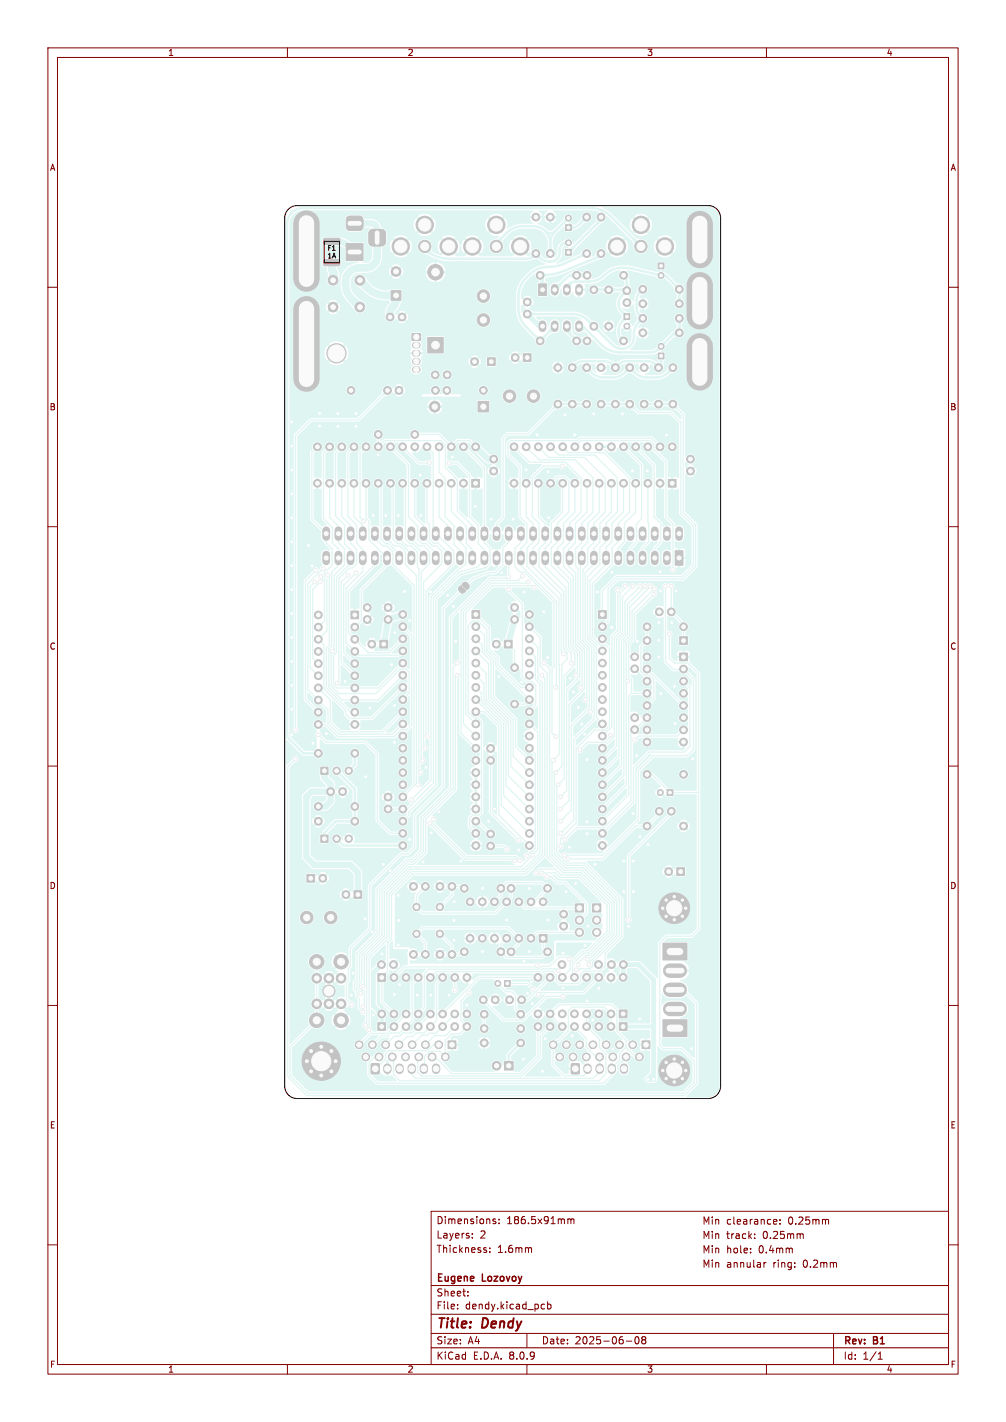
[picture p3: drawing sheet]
<svg xmlns="http://www.w3.org/2000/svg" width="210mm" height="297mm" viewBox="0 0 210 297" stroke-linecap="round" stroke-linejoin="round" font-family="sans-serif">
<defs><g id="words">
<g font-size="2.8" fill="#840000">
<text x="91" y="278">Title:</text>
<text x="100.7" y="278">Dendy</text>
</g>
<g font-size="2.1" fill="#840000">
<text x="91" y="255.9">Dimensions:</text>
<text x="105.7" y="255.9">186.5x91mm</text>
<text x="146.5" y="256">Min</text>
<text x="151.6" y="256">clearance:</text>
<text x="164.5" y="256">0.25mm</text>
<text x="91" y="261.9">Thickness:</text>
<text x="91" y="258.9">Layers:</text>
<text x="100.2" y="258.9">2</text>
<text x="103.8" y="261.9">1.6mm</text>
<text x="146.5" y="262">Min</text>
<text x="146.5" y="259">Min</text>
<text x="151.6" y="262">hole:</text>
<text x="151.6" y="259">track:</text>
<text x="158.4" y="262">0.4mm</text>
<text x="159.2" y="259">0.25mm</text>
<text x="91" y="268.1">Eugene</text>
<text x="100.8" y="268.1">Lozovoy</text>
<text x="146.5" y="265">Min</text>
<text x="151.6" y="265">annular</text>
<text x="161.4" y="265">ring:</text>
<text x="167.8" y="265">0.2mm</text>
<text x="91" y="273.7">File:</text>
<text x="91" y="271">Sheet:</text>
<text x="97.1" y="273.7">dendy.kicad_pcb</text>
<text x="91" y="281">Size:</text>
<text x="97.7" y="281">A4</text>
<text x="113" y="281">Date:</text>
<text x="120" y="281">2025-06-08</text>
<text x="176" y="281.2">Rev:</text>
<text x="182.4" y="281.2">B1</text>
<text x="91" y="284.2">KiCad</text>
<text x="98.7" y="284.2">E.D.A.</text>
<text x="106.3" y="284.2">8.0.9</text>
<text x="176" y="284.2">Id:</text>
<text x="180.1" y="284.2">1/1</text>
</g>
<g font-size="1.8" fill="#840000">
<text x="35" y="11.9">1</text>
<text x="85" y="11.9">2</text>
<text x="135" y="11.9">3</text>
<text x="185" y="11.9">4</text>
<text x="10.3" y="35.9">A</text>
<text x="198.4" y="35.9">A</text>
<text x="10.3" y="85.9">B</text>
<text x="198.3" y="85.9">B</text>
<text x="10.3" y="135.9">C</text>
<text x="198.3" y="135.9">C</text>
<text x="10.3" y="185.9">D</text>
<text x="198.3" y="185.9">D</text>
<text x="10.3" y="235.9">E</text>
<text x="198.3" y="235.9">E</text>
<text x="10.3" y="285.9">F</text>
<text x="35" y="286.9">1</text>
<text x="85" y="286.9">2</text>
<text x="135" y="286.9">3</text>
<text x="185" y="286.9">4</text>
<text x="198.4" y="285.9">F</text>
</g>
<g font-size="1.4">
<text x="68.2" y="52.6">F1</text>
<text x="68.2" y="54.2">1A</text>
</g>
</g></defs>
<g fill="none" stroke="#840000" stroke-width=".21">
<path d="M10 10h190v277h-190zM12 12h186v273h-186zM60 10v2M110 10v2M160 10v2M10 60h2M198 60h2M10 110h2M198 110h2M10 160h2M198 160h2M10 210h2"/>
<path d="M198 210h2M90 253h108v32h-108zM98.6 257.7v.1M98.6 258.4v.2M103 255l.5 .3v.2l-.5 .1M103 254.7h.5M104.2 255.4v.2M104.2 254.7v.1M118.5 254.7l.5-.1 .2 .2M118.5 254.6v1M119.2 254.8l.2-.2 .3 .1 .1 .9M119.2 254.8v.8"/>
<path d="M157.5 258.5v.2M157.5 257.8v.1M161.7 254.7l.4 .1 .1 .2-.7 .2M162.1 255.6l-.4 .1M162.8 255.5v.2M162.8 254.8v.1M167.3 257.7l.4 .2v.8M172.5 254.7l.5 .2v.8M10 260h2M90 278.5h108M90 274.5h108M90 268.5h108"/>
<path d="M95.5 273.2v.2M95.5 272.5v.1M97.7 270.5v.2M97.7 269.8v.1M101.5 261.2v.3M102.2 261.4v.2M102.2 260.7v.1M110 278.5v3M110.7 260.6l.3 .2v.8M113.2 272.4l.5 .1M113.7 273.3l-.5 .1M114.3 272.5l.4-.1 .3 .3-.1 .6h-.6"/>
<path d="M114.3 271.9v1.5M132.7 279.3l.2-.1a.8 .8 0 0 1 .5 .7 .8 .8 0 0 1-.5 .8 1 1 0 0 1-.2-1.4zM134.2 279.8l-.2-.3 .2-.3h.3l.3 .3-.3 .3M134.2 279.8l-.2 .3v.3l.2 .3h.3l.3-.3-.1-.4-.2-.2M134.2 279.8h.3M156.7 261.5v.2M156.7 260.8v.1M159.5 263.7v1M159.9 263.7l-.4 .3M165.3 260.8l.1 .9M174 278.5v6.5M198 260h2"/>
<path d="M60 285v2M90 281.5h108M110 285v2M130.7 280.1h1.2M160 285v2M183.3 283.9h.9M183.3 282.8l.4-.4v1.5"/>
</g>
<g fill="#def5f1" stroke="#def5f1" stroke-width=".21">
<path d="M118.1 52.1h1.2v1.2h-1.2z"/>
<path d="M99.8 83.8h2.2v2.2h-2.2z"/>
<path d="M64.1 182.6h1.6v1.6h-1.6z"/>
<path d="M101.8 74.7h1.6v1.6h-1.6z"/>
<path d="M137.4 54.9h1.2v1.2h-1.2z"/>
<path d="M134.1 217.4h1.6v1.6h-1.6z"/>
<path d="M141.9 136.4h1.6v1.6h-1.6z"/>
<path d="M89.3 70.5h3.2v3.2h-3.2z"/>
<path d="M105.3 133.7h1.6v1.6h-1.6z"/>
<path d="M137.4 73.7h1.2v1.2h-1.2z"/>
<path d="M98.5 100.1h1.6v1.6h-1.6z"/>
<path d="M98.5 127.5h1.6v1.6h-1.6z"/>
<path d="M72.3 50.9h3.5v3.5h-3.5z"/>
<path d="M72.4 45.4l.6-.3h2l.5 .2 .3 .6v1.5l-.2 .5-.6 .2h-2l-.4-.1-.3-.6v-1.5z"/>
<path d="M77.2 48.1l.5-.2h1.9a.88 .88 0 0 1 .9 .9v1.7a.88 .88 0 0 1-.9 .9h-1.7a.88 .88 0 0 1-.9-.9v-1.9z"/>
<path d="M67 174.4h1.5v1.5h-1.5z"/>
<path d="M112.6 195.2h1.6v1.6h-1.6z"/>
<path d="M78.9 203.4h1.6v1.6h-1.6z"/>
<path d="M93.6 217.4h1.6v1.6h-1.6z"/>
<path d="M79.3 133.7h1.6v1.6h-1.6z"/>
<path d="M105.3 221.7h1.8v1.8h-1.8z"/>
<path d="M73.9 186h1.6v1.6h-1.6z"/>
<path d="M67 160.2h1.5v1.5h-1.5z"/>
<path d="M105.3 204.8h1.2v1.2h-1.2z"/>
<path d="M139.3 164.9h1.2v1.2h-1.2z"/>
<path d="M129.3 213.6h1.6v1.6h-1.6z"/>
<path d="M123.7 188.8h1.7v1.7h-1.7z"/>
<path d="M129.3 211h1.6v1.6h-1.6z"/>
<path d="M130.3 65.5h1.2v1.2h-1.2z"/>
<path d="M78.9 213.6h1.6v1.6h-1.6z"/>
<path d="M138.4 197h5v3.5h-5z"/>
<path d="M138.4 213h5v3.5h-5z"/>
<path d="M139.5 100.1h1.6v1.6h-1.6z"/>
<path d="M86 69.7h1.8v1.4h-1.8z"/>
<path d="M120.1 188.8h1.7v1.7h-1.7z"/>
<path d="M77.5 222.2h1.6v2h-1.6z"/>
<path d="M73.3 127.6h1.6v1.6h-1.6z"/>
<path d="M141.9 133h1.6v1.6h-1.6z"/>
<path d="M112.5 59.3h1.6v2.4h-1.6z"/>
<path d="M118.1 46.9h1.2v1.2h-1.2z"/>
<path d="M141.3 181.2h1.6v1.6h-1.6z"/>
<path d="M119.3 222.2h1.6v2h-1.6z"/>
<path d="M81.7 60.7h2v2h-2z"/>
<path d="M109.2 73.9h1.6v1.6h-1.6z"/>
<path d="M141 115h1.6v3h-1.6z"/>
<path d="M124.9 127.5h1.6v1.6h-1.6z"/>
<path d="M67.6 49.8h3.2l.2 .2-.1 .9-.2 .2-3-.1-.1-.2z"/>
<path d="M67.6 54.3l3.2-.1 .2 .3-.1 .9-.2 .1h-3l-.1-.2z"/>
<path d="M96.4 122.1l.4-.4 .4-.1 .7 .6v.4l-.4 .6z"/>
<path d="M95.8 122.7l.4-.4 1.1 1.1-.6 .4h-.4l-.5-.5z"/>
<circle cx="100.9" cy="66.8" r="1.3"/>
<circle cx="100.9" cy="61.8" r="1.3"/>
<circle cx="101.1" cy="214.8" r=".8"/>
<circle cx="108.7" cy="214.8" r=".8"/>
<circle cx="118.7" cy="50.7" r=".6"/>
<circle cx="90.8" cy="84.9" r="1.1"/>
<circle cx="80.9" cy="81.5" r=".8"/>
<circle cx="73.3" cy="81.5" r=".8"/>
<circle cx="122.5" cy="45.3" r=".8"/>
<circle cx="122.5" cy="53" r=".8"/>
<circle cx="67.4" cy="183.4" r=".8"/>
<circle cx="142.7" cy="172.5" r=".8"/>
<circle cx="135.1" cy="172.5" r=".8"/>
<circle cx="110.1" cy="63.1" r=".8"/>
<circle cx="110.1" cy="65.6" r=".8"/>
<circle cx="76.7" cy="129.4" r=".8"/>
<circle cx="76.7" cy="126.9" r=".8"/>
<circle cx="134.2" cy="66.5" r=".8"/>
<circle cx="141.8" cy="66.5" r=".8"/>
<circle cx="66.5" cy="157.3" r=".8"/>
<circle cx="74.1" cy="157.3" r=".8"/>
<circle cx="69.5" cy="64.1" r="1"/>
<circle cx="69.5" cy="58.5" r="1"/>
<circle cx="75.1" cy="58.5" r="1"/>
<circle cx="75.1" cy="64.1" r="1"/>
<circle cx="74.1" cy="168.4" r=".8"/>
<circle cx="66.5" cy="168.4" r=".8"/>
<circle cx="99.1" cy="75.5" r=".8"/>
<circle cx="143.2" cy="223.6" r=".4"/>
<circle cx="142.5" cy="221.9" r=".4"/>
<circle cx="142.5" cy="225.3" r=".4"/>
<circle cx="140.8" cy="221.2" r=".4"/>
<circle cx="140.8" cy="223.6" r="3.2"/>
<circle cx="140.8" cy="226" r=".4"/>
<circle cx="139.1" cy="221.9" r=".4"/>
<circle cx="139.1" cy="225.3" r=".4"/>
<circle cx="138.4" cy="223.6" r=".4"/>
<circle cx="138" cy="57.5" r=".6"/>
<circle cx="124" cy="68.2" r=".8"/>
<circle cx="124" cy="60.5" r=".8"/>
<circle cx="106.4" cy="82.7" r="1.3"/>
<circle cx="111.4" cy="82.7" r="1.3"/>
<circle cx="81" cy="126.9" r=".8"/>
<circle cx="81" cy="129.4" r=".8"/>
<circle cx="132.1" cy="218.2" r=".8"/>
<circle cx="129.3" cy="218.2" r=".8"/>
<circle cx="126.5" cy="218.2" r=".8"/>
<circle cx="123.8" cy="218.2" r=".8"/>
<circle cx="121" cy="218.2" r=".8"/>
<circle cx="118.2" cy="218.2" r=".8"/>
<circle cx="115.5" cy="218.2" r=".8"/>
<circle cx="133.5" cy="220.8" r=".8"/>
<circle cx="130.7" cy="220.8" r=".8"/>
<circle cx="127.9" cy="220.8" r=".8"/>
<circle cx="125.2" cy="220.8" r=".8"/>
<circle cx="122.4" cy="220.8" r=".8"/>
<circle cx="119.6" cy="220.8" r=".8"/>
<circle cx="116.9" cy="220.8" r=".8"/>
<circle cx="142.7" cy="139.7" r=".8"/>
<circle cx="142.7" cy="142.3" r=".8"/>
<circle cx="142.7" cy="144.8" r=".8"/>
<circle cx="142.7" cy="147.4" r=".8"/>
<circle cx="142.7" cy="149.9" r=".8"/>
<circle cx="142.7" cy="152.4" r=".8"/>
<circle cx="142.7" cy="155" r=".8"/>
<circle cx="135.1" cy="155" r=".8"/>
<circle cx="135.1" cy="152.4" r=".8"/>
<circle cx="135.1" cy="149.9" r=".8"/>
<circle cx="135.1" cy="147.4" r=".8"/>
<circle cx="135.1" cy="144.8" r=".8"/>
<circle cx="135.1" cy="142.3" r=".8"/>
<circle cx="135.1" cy="139.7" r=".8"/>
<circle cx="135.1" cy="137.2" r=".8"/>
<circle cx="125.5" cy="45.3" r=".8"/>
<circle cx="125.5" cy="53" r=".8"/>
<circle cx="131.5" cy="76.8" r=".8"/>
<circle cx="131.5" cy="84.4" r=".8"/>
<circle cx="112.8" cy="57.5" r=".8"/>
<circle cx="120.4" cy="57.5" r=".8"/>
<circle cx="71.2" cy="200.9" r="1.5"/>
<circle cx="71.2" cy="204.3" r="1"/>
<circle cx="71.2" cy="209.7" r="1"/>
<circle cx="71.2" cy="213.1" r="1.5"/>
<circle cx="68.7" cy="204.3" r="1"/>
<circle cx="68.7" cy="209.7" r="1"/>
<circle cx="66.1" cy="200.9" r="1.5"/>
<circle cx="66.1" cy="204.3" r="1"/>
<circle cx="66.1" cy="209.7" r="1"/>
<circle cx="66.1" cy="213.1" r="1.5"/>
<circle cx="90.9" cy="56.9" r="1.6"/>
<circle cx="142.7" cy="161.7" r=".8"/>
<circle cx="135.1" cy="161.7" r=".8"/>
<circle cx="106.4" cy="208.8" r=".8"/>
<circle cx="108.9" cy="208.8" r=".8"/>
<circle cx="132.5" cy="149.9" r=".8"/>
<circle cx="132.5" cy="152.4" r=".8"/>
<circle cx="134.2" cy="60.4" r=".8"/>
<circle cx="141.8" cy="60.4" r=".8"/>
<circle cx="86.9" cy="189.4" r=".75"/>
<circle cx="91.8" cy="189.4" r=".75"/>
<circle cx="64" cy="191.6" r="1.3"/>
<circle cx="69" cy="191.6" r="1.3"/>
<circle cx="103.6" cy="134.5" r=".8"/>
<circle cx="102.4" cy="176.7" r=".8"/>
<circle cx="102.4" cy="174.2" r=".8"/>
<circle cx="100.9" cy="81.5" r=".8"/>
<circle cx="93.3" cy="81.5" r=".8"/>
<circle cx="117.7" cy="193.4" r=".8"/>
<circle cx="117.7" cy="190.9" r=".8"/>
<circle cx="138" cy="72.3" r=".6"/>
<circle cx="96.9" cy="198.8" r=".8"/>
<circle cx="104.6" cy="198.8" r=".8"/>
<circle cx="107.4" cy="126.9" r=".8"/>
<circle cx="107.4" cy="129.4" r=".8"/>
<circle cx="106.7" cy="185.5" r=".8"/>
<circle cx="114.3" cy="185.5" r=".8"/>
<circle cx="96.7" cy="100.9" r=".8"/>
<circle cx="94.2" cy="100.9" r=".8"/>
<circle cx="91.7" cy="100.9" r=".8"/>
<circle cx="89.1" cy="100.9" r=".8"/>
<circle cx="86.6" cy="100.9" r=".8"/>
<circle cx="84" cy="100.9" r=".8"/>
<circle cx="81.5" cy="100.9" r=".8"/>
<circle cx="79" cy="100.9" r=".8"/>
<circle cx="76.4" cy="100.9" r=".8"/>
<circle cx="73.9" cy="100.9" r=".8"/>
<circle cx="71.3" cy="100.9" r=".8"/>
<circle cx="68.8" cy="100.9" r=".8"/>
<circle cx="66.3" cy="100.9" r=".8"/>
<circle cx="66.3" cy="93.3" r=".8"/>
<circle cx="68.8" cy="93.3" r=".8"/>
<circle cx="71.3" cy="93.3" r=".8"/>
<circle cx="73.9" cy="93.3" r=".8"/>
<circle cx="76.4" cy="93.3" r=".8"/>
<circle cx="79" cy="93.3" r=".8"/>
<circle cx="81.5" cy="93.3" r=".8"/>
<circle cx="84" cy="93.3" r=".8"/>
<circle cx="86.6" cy="93.3" r=".8"/>
<circle cx="89.1" cy="93.3" r=".8"/>
<circle cx="91.7" cy="93.3" r=".8"/>
<circle cx="94.2" cy="93.3" r=".8"/>
<circle cx="96.7" cy="93.3" r=".8"/>
<circle cx="99.3" cy="93.3" r=".8"/>
<circle cx="104.6" cy="185.5" r=".8"/>
<circle cx="96.9" cy="185.5" r=".8"/>
<circle cx="117.3" cy="201.5" r=".8"/>
<circle cx="124.9" cy="201.5" r=".8"/>
<circle cx="86.3" cy="185.1" r=".8"/>
<circle cx="88.8" cy="185.1" r=".8"/>
<circle cx="99.3" cy="130.9" r=".8"/>
<circle cx="99.3" cy="133.4" r=".8"/>
<circle cx="99.3" cy="136" r=".8"/>
<circle cx="99.3" cy="138.5" r=".8"/>
<circle cx="99.3" cy="141" r=".8"/>
<circle cx="99.3" cy="143.6" r=".8"/>
<circle cx="99.3" cy="146.1" r=".8"/>
<circle cx="99.3" cy="148.7" r=".8"/>
<circle cx="99.3" cy="151.2" r=".8"/>
<circle cx="99.3" cy="153.7" r=".8"/>
<circle cx="99.3" cy="156.3" r=".8"/>
<circle cx="99.3" cy="158.8" r=".8"/>
<circle cx="99.3" cy="161.4" r=".8"/>
<circle cx="99.3" cy="163.9" r=".8"/>
<circle cx="99.3" cy="166.4" r=".8"/>
<circle cx="99.3" cy="169" r=".8"/>
<circle cx="99.3" cy="171.5" r=".8"/>
<circle cx="99.3" cy="174.1" r=".8"/>
<circle cx="99.3" cy="176.6" r=".8"/>
<circle cx="84.1" cy="176.6" r=".8"/>
<circle cx="84.1" cy="174.1" r=".8"/>
<circle cx="84.1" cy="171.5" r=".8"/>
<circle cx="84.1" cy="169" r=".8"/>
<circle cx="84.1" cy="166.4" r=".8"/>
<circle cx="84.1" cy="163.9" r=".8"/>
<circle cx="84.1" cy="161.4" r=".8"/>
<circle cx="84.1" cy="158.8" r=".8"/>
<circle cx="84.1" cy="156.3" r=".8"/>
<circle cx="84.1" cy="153.7" r=".8"/>
<circle cx="84.1" cy="151.2" r=".8"/>
<circle cx="84.1" cy="148.7" r=".8"/>
<circle cx="84.1" cy="146.1" r=".8"/>
<circle cx="84.1" cy="143.6" r=".8"/>
<circle cx="84.1" cy="141" r=".8"/>
<circle cx="84.1" cy="138.5" r=".8"/>
<circle cx="84.1" cy="136" r=".8"/>
<circle cx="84.1" cy="133.4" r=".8"/>
<circle cx="84.1" cy="130.9" r=".8"/>
<circle cx="84.1" cy="128.3" r=".8"/>
<circle cx="116.5" cy="84.4" r=".8"/>
<circle cx="116.5" cy="76.8" r=".8"/>
<circle cx="134.5" cy="84.4" r=".8"/>
<circle cx="134.5" cy="76.8" r=".8"/>
<circle cx="127.1" cy="60.5" r=".8"/>
<circle cx="127.1" cy="68.2" r=".8"/>
<circle cx="119.5" cy="76.8" r=".8"/>
<circle cx="119.5" cy="84.4" r=".8"/>
<circle cx="86.9" cy="195" r=".75"/>
<circle cx="91.8" cy="195" r=".75"/>
<circle cx="114.9" cy="53" r=".8"/>
<circle cx="114.9" cy="45.3" r=".8"/>
<circle cx="143.2" cy="189.7" r=".4"/>
<circle cx="142.5" cy="188" r=".4"/>
<circle cx="142.5" cy="191.4" r=".4"/>
<circle cx="140.8" cy="187.3" r=".4"/>
<circle cx="140.8" cy="189.7" r="3.2"/>
<circle cx="140.8" cy="192.1" r=".4"/>
<circle cx="139.1" cy="188" r=".4"/>
<circle cx="139.1" cy="191.4" r=".4"/>
<circle cx="138.4" cy="189.7" r=".4"/>
<circle cx="114.3" cy="198.8" r=".8"/>
<circle cx="106.7" cy="198.8" r=".8"/>
<circle cx="70.3" cy="175.2" r=".75"/>
<circle cx="72.8" cy="175.2" r=".75"/>
<circle cx="110.8" cy="196" r=".8"/>
<circle cx="108.3" cy="196" r=".8"/>
<circle cx="105.8" cy="196" r=".8"/>
<circle cx="103.2" cy="196" r=".8"/>
<circle cx="100.7" cy="196" r=".8"/>
<circle cx="98.1" cy="196" r=".8"/>
<circle cx="98.1" cy="188.4" r=".8"/>
<circle cx="100.7" cy="188.4" r=".8"/>
<circle cx="103.2" cy="188.4" r=".8"/>
<circle cx="105.8" cy="188.4" r=".8"/>
<circle cx="108.3" cy="188.4" r=".8"/>
<circle cx="110.8" cy="188.4" r=".8"/>
<circle cx="113.4" cy="188.4" r=".8"/>
<circle cx="142.7" cy="130.9" r=".8"/>
<circle cx="135.1" cy="130.9" r=".8"/>
<circle cx="137.5" cy="76.8" r=".8"/>
<circle cx="137.5" cy="84.4" r=".8"/>
<circle cx="130.9" cy="63.2" r=".8"/>
<circle cx="130.9" cy="60.7" r=".8"/>
<circle cx="82.2" cy="204.2" r=".8"/>
<circle cx="84.8" cy="204.2" r=".8"/>
<circle cx="87.3" cy="204.2" r=".8"/>
<circle cx="89.9" cy="204.2" r=".8"/>
<circle cx="92.4" cy="204.2" r=".8"/>
<circle cx="94.9" cy="204.2" r=".8"/>
<circle cx="97.5" cy="204.2" r=".8"/>
<circle cx="97.5" cy="211.8" r=".8"/>
<circle cx="94.9" cy="211.8" r=".8"/>
<circle cx="92.4" cy="211.8" r=".8"/>
<circle cx="89.9" cy="211.8" r=".8"/>
<circle cx="87.3" cy="211.8" r=".8"/>
<circle cx="84.8" cy="211.8" r=".8"/>
<circle cx="82.2" cy="211.8" r=".8"/>
<circle cx="79.7" cy="211.8" r=".8"/>
<circle cx="91.6" cy="218.2" r=".8"/>
<circle cx="88.8" cy="218.2" r=".8"/>
<circle cx="86" cy="218.2" r=".8"/>
<circle cx="83.3" cy="218.2" r=".8"/>
<circle cx="80.5" cy="218.2" r=".8"/>
<circle cx="77.7" cy="218.2" r=".8"/>
<circle cx="75" cy="218.2" r=".8"/>
<circle cx="93" cy="220.8" r=".8"/>
<circle cx="90.2" cy="220.8" r=".8"/>
<circle cx="87.4" cy="220.8" r=".8"/>
<circle cx="84.7" cy="220.8" r=".8"/>
<circle cx="81.9" cy="220.8" r=".8"/>
<circle cx="79.1" cy="220.8" r=".8"/>
<circle cx="76.4" cy="220.8" r=".8"/>
<circle cx="77.6" cy="134.5" r=".8"/>
<circle cx="107.4" cy="139.4" r=".8"/>
<circle cx="107.4" cy="147.1" r=".8"/>
<circle cx="103.7" cy="222.6" r=".9"/>
<circle cx="91.8" cy="185.1" r=".8"/>
<circle cx="94.3" cy="185.1" r=".8"/>
<circle cx="72.2" cy="186.8" r=".8"/>
<circle cx="70.3" cy="161" r=".75"/>
<circle cx="72.8" cy="161" r=".75"/>
<circle cx="137.6" cy="127.8" r=".8"/>
<circle cx="140.1" cy="127.8" r=".8"/>
<circle cx="66.5" cy="171.5" r=".8"/>
<circle cx="74.1" cy="171.5" r=".8"/>
<circle cx="103.9" cy="205.4" r=".6"/>
<circle cx="128.5" cy="76.8" r=".8"/>
<circle cx="128.5" cy="84.4" r=".8"/>
<circle cx="137.9" cy="165.5" r=".6"/>
<circle cx="127.5" cy="214.4" r=".8"/>
<circle cx="125" cy="214.4" r=".8"/>
<circle cx="122.5" cy="214.4" r=".8"/>
<circle cx="119.9" cy="214.4" r=".8"/>
<circle cx="117.4" cy="214.4" r=".8"/>
<circle cx="114.8" cy="214.4" r=".8"/>
<circle cx="112.3" cy="214.4" r=".8"/>
<circle cx="124.6" cy="192.2" r=".85"/>
<circle cx="124.6" cy="194.7" r=".85"/>
<circle cx="127.5" cy="211.8" r=".8"/>
<circle cx="125" cy="211.8" r=".8"/>
<circle cx="122.5" cy="211.8" r=".8"/>
<circle cx="119.9" cy="211.8" r=".8"/>
<circle cx="117.4" cy="211.8" r=".8"/>
<circle cx="114.8" cy="211.8" r=".8"/>
<circle cx="112.3" cy="211.8" r=".8"/>
<circle cx="112.3" cy="204.1" r=".8"/>
<circle cx="114.8" cy="204.1" r=".8"/>
<circle cx="117.4" cy="204.1" r=".8"/>
<circle cx="119.9" cy="204.1" r=".8"/>
<circle cx="122.5" cy="204.1" r=".8"/>
<circle cx="125" cy="204.1" r=".8"/>
<circle cx="127.5" cy="204.1" r=".8"/>
<circle cx="130.1" cy="204.1" r=".8"/>
<circle cx="86.3" cy="199.3" r=".8"/>
<circle cx="88.8" cy="199.3" r=".8"/>
<circle cx="130.9" cy="68.1" r=".6"/>
<circle cx="82.2" cy="214.4" r=".8"/>
<circle cx="84.8" cy="214.4" r=".8"/>
<circle cx="87.3" cy="214.4" r=".8"/>
<circle cx="89.9" cy="214.4" r=".8"/>
<circle cx="92.4" cy="214.4" r=".8"/>
<circle cx="94.9" cy="214.4" r=".8"/>
<circle cx="97.5" cy="214.4" r=".8"/>
<circle cx="144.1" cy="98.4" r=".8"/>
<circle cx="144.1" cy="95.9" r=".8"/>
<circle cx="137.8" cy="100.9" r=".8"/>
<circle cx="135.2" cy="100.9" r=".8"/>
<circle cx="132.7" cy="100.9" r=".8"/>
<circle cx="130.2" cy="100.9" r=".8"/>
<circle cx="127.6" cy="100.9" r=".8"/>
<circle cx="125.1" cy="100.9" r=".8"/>
<circle cx="122.5" cy="100.9" r=".8"/>
<circle cx="120" cy="100.9" r=".8"/>
<circle cx="117.5" cy="100.9" r=".8"/>
<circle cx="114.9" cy="100.9" r=".8"/>
<circle cx="112.4" cy="100.9" r=".8"/>
<circle cx="109.8" cy="100.9" r=".8"/>
<circle cx="107.3" cy="100.9" r=".8"/>
<circle cx="107.3" cy="93.3" r=".8"/>
<circle cx="109.8" cy="93.3" r=".8"/>
<circle cx="112.4" cy="93.3" r=".8"/>
<circle cx="114.9" cy="93.3" r=".8"/>
<circle cx="117.5" cy="93.3" r=".8"/>
<circle cx="120" cy="93.3" r=".8"/>
<circle cx="122.5" cy="93.3" r=".8"/>
<circle cx="125.1" cy="93.3" r=".8"/>
<circle cx="127.6" cy="93.3" r=".8"/>
<circle cx="130.2" cy="93.3" r=".8"/>
<circle cx="132.7" cy="93.3" r=".8"/>
<circle cx="135.2" cy="93.3" r=".8"/>
<circle cx="137.8" cy="93.3" r=".8"/>
<circle cx="140.3" cy="93.3" r=".8"/>
<circle cx="70.2" cy="73.8" r="2"/>
<circle cx="141.8" cy="69.5" r=".8"/>
<circle cx="134.2" cy="69.5" r=".8"/>
<circle cx="82.1" cy="201.5" r=".8"/>
<circle cx="79.6" cy="201.5" r=".8"/>
<circle cx="121" cy="192.2" r=".85"/>
<circle cx="121" cy="194.7" r=".85"/>
<circle cx="88.7" cy="51.5" r="1.27"/>
<circle cx="93.7" cy="51.5" r="1.81"/>
<circle cx="88.7" cy="47" r="1.81"/>
<circle cx="83.7" cy="51.5" r="1.81"/>
<circle cx="133.8" cy="51.5" r="1.27"/>
<circle cx="138.8" cy="51.5" r="1.81"/>
<circle cx="133.8" cy="47" r="1.81"/>
<circle cx="128.8" cy="51.5" r="1.81"/>
<circle cx="122.6" cy="57.5" r=".8"/>
<circle cx="130.2" cy="57.5" r=".8"/>
<circle cx="81" cy="166.5" r=".8"/>
<circle cx="81" cy="169" r=".8"/>
<circle cx="74.1" cy="131" r=".8"/>
<circle cx="74.1" cy="133.5" r=".8"/>
<circle cx="74.1" cy="136.1" r=".8"/>
<circle cx="74.1" cy="138.6" r=".8"/>
<circle cx="74.1" cy="141.1" r=".8"/>
<circle cx="74.1" cy="143.7" r=".8"/>
<circle cx="74.1" cy="146.2" r=".8"/>
<circle cx="74.1" cy="148.8" r=".8"/>
<circle cx="74.1" cy="151.3" r=".8"/>
<circle cx="66.4" cy="151.3" r=".8"/>
<circle cx="66.4" cy="148.8" r=".8"/>
<circle cx="66.4" cy="146.2" r=".8"/>
<circle cx="66.4" cy="143.7" r=".8"/>
<circle cx="66.4" cy="141.1" r=".8"/>
<circle cx="66.4" cy="138.6" r=".8"/>
<circle cx="66.4" cy="136.1" r=".8"/>
<circle cx="66.4" cy="133.5" r=".8"/>
<circle cx="66.4" cy="131" r=".8"/>
<circle cx="66.4" cy="128.4" r=".8"/>
<circle cx="135.1" cy="133.8" r=".8"/>
<circle cx="70.1" cy="221.6" r=".45"/>
<circle cx="69.2" cy="219.5" r=".45"/>
<circle cx="69.2" cy="223.8" r=".45"/>
<circle cx="67.1" cy="218.6" r=".45"/>
<circle cx="67.1" cy="221.6" r="4"/>
<circle cx="67.1" cy="224.6" r=".45"/>
<circle cx="64.9" cy="219.5" r=".45"/>
<circle cx="64.9" cy="223.8" r=".45"/>
<circle cx="64.1" cy="221.6" r=".45"/>
<circle cx="71.5" cy="165.3" r=".8"/>
<circle cx="69" cy="165.3" r=".8"/>
<circle cx="111.9" cy="53" r=".8"/>
<circle cx="111.9" cy="45.3" r=".8"/>
<circle cx="86.6" cy="90.7" r=".8"/>
<circle cx="79" cy="90.7" r=".8"/>
<circle cx="141.8" cy="63.4" r=".8"/>
<circle cx="134.2" cy="63.4" r=".8"/>
<circle cx="118.7" cy="45.5" r=".6"/>
<circle cx="132.5" cy="139.7" r=".8"/>
<circle cx="132.5" cy="137.2" r=".8"/>
<circle cx="140.5" cy="76.8" r=".8"/>
<circle cx="140.5" cy="84.4" r=".8"/>
<circle cx="139.6" cy="182" r=".8"/>
<circle cx="103.4" cy="208.8" r=".8"/>
<circle cx="100.9" cy="208.8" r=".8"/>
<circle cx="83.3" cy="81.5" r=".8"/>
<circle cx="90.9" cy="81.5" r=".8"/>
<circle cx="103.1" cy="98.4" r=".8"/>
<circle cx="103.1" cy="95.9" r=".8"/>
<circle cx="91.8" cy="199.3" r=".8"/>
<circle cx="94.3" cy="199.3" r=".8"/>
<circle cx="103.6" cy="51.5" r="1.27"/>
<circle cx="108.6" cy="51.5" r="1.81"/>
<circle cx="103.6" cy="47" r="1.81"/>
<circle cx="98.6" cy="51.5" r="1.81"/>
<circle cx="140.1" cy="169.4" r=".8"/>
<circle cx="137.6" cy="169.4" r=".8"/>
<circle cx="102.4" cy="156.3" r=".8"/>
<circle cx="102.4" cy="158.8" r=".8"/>
<circle cx="122.6" cy="71.2" r=".8"/>
<circle cx="130.2" cy="71.2" r=".8"/>
<circle cx="82.7" cy="56.7" r="1"/>
<circle cx="108.7" cy="217.8" r=".8"/>
<circle cx="101.1" cy="217.8" r=".8"/>
<circle cx="127.6" cy="201.5" r=".8"/>
<circle cx="130.1" cy="201.5" r=".8"/>
<circle cx="81.4" cy="66.2" r=".8"/>
<circle cx="83.9" cy="66.2" r=".8"/>
<circle cx="93.4" cy="78.3" r=".8"/>
<circle cx="90.9" cy="78.3" r=".8"/>
<circle cx="101.1" cy="211.8" r=".8"/>
<circle cx="108.7" cy="211.8" r=".8"/>
<circle cx="122.5" cy="76.8" r=".8"/>
<circle cx="122.5" cy="84.4" r=".8"/>
<circle cx="107.5" cy="74.7" r=".8"/>
<circle cx="125.5" cy="84.4" r=".8"/>
<circle cx="125.5" cy="76.8" r=".8"/>
<circle cx="125.7" cy="130.9" r=".8"/>
<circle cx="125.7" cy="133.4" r=".8"/>
<circle cx="125.7" cy="136" r=".8"/>
<circle cx="125.7" cy="138.5" r=".8"/>
<circle cx="125.7" cy="141" r=".8"/>
<circle cx="125.7" cy="143.6" r=".8"/>
<circle cx="125.7" cy="146.1" r=".8"/>
<circle cx="125.7" cy="148.7" r=".8"/>
<circle cx="125.7" cy="151.2" r=".8"/>
<circle cx="125.7" cy="153.7" r=".8"/>
<circle cx="125.7" cy="156.3" r=".8"/>
<circle cx="125.7" cy="158.8" r=".8"/>
<circle cx="125.7" cy="161.4" r=".8"/>
<circle cx="125.7" cy="163.9" r=".8"/>
<circle cx="125.7" cy="166.4" r=".8"/>
<circle cx="125.7" cy="169" r=".8"/>
<circle cx="125.7" cy="171.5" r=".8"/>
<circle cx="125.7" cy="174.1" r=".8"/>
<circle cx="125.7" cy="176.6" r=".8"/>
<circle cx="110.5" cy="176.6" r=".8"/>
<circle cx="110.5" cy="174.1" r=".8"/>
<circle cx="110.5" cy="171.5" r=".8"/>
<circle cx="110.5" cy="169" r=".8"/>
<circle cx="110.5" cy="166.4" r=".8"/>
<circle cx="110.5" cy="163.9" r=".8"/>
<circle cx="110.5" cy="161.4" r=".8"/>
<circle cx="110.5" cy="158.8" r=".8"/>
<circle cx="110.5" cy="156.3" r=".8"/>
<circle cx="110.5" cy="153.7" r=".8"/>
<circle cx="110.5" cy="151.2" r=".8"/>
<circle cx="110.5" cy="148.7" r=".8"/>
<circle cx="110.5" cy="146.1" r=".8"/>
<circle cx="110.5" cy="143.6" r=".8"/>
<circle cx="110.5" cy="141" r=".8"/>
<circle cx="110.5" cy="138.5" r=".8"/>
<circle cx="110.5" cy="136" r=".8"/>
<circle cx="110.5" cy="133.4" r=".8"/>
<circle cx="110.5" cy="130.9" r=".8"/>
<circle cx="110.5" cy="128.3" r=".8"/>
<circle cx="112.8" cy="71.2" r=".8"/>
<circle cx="120.4" cy="71.2" r=".8"/>
</g>
<path d="M64 46.7v11.5M146.1 46.8v6.5M146.1 59.6v6.5M64 64.6v14.5M146.1 72.3v6.5" fill="none" stroke="#def5f1" stroke-width="5.5"/>
<path d="M139.9 202.7h2M139.9 206.7h2M139.9 210.7h2" fill="none" stroke="#def5f1" stroke-width="3"/>
<path d="M86.7 72.1h.4M86.7 73.8h.4M86.7 75.5h.4M86.7 77.2h.4" fill="none" stroke="#def5f1" stroke-width="1.4"/>
<path d="M80.9 223v.4M83.4 223v.4M86 223v.4M88.5 223v.4M91 223v.4M122.6 223v.4M125.2 223v.4M127.7 223v.4M130.3 223v.4" fill="none" stroke="#def5f1" stroke-width="1.7"/>
<g fill="none" stroke="#def5f1" stroke-width="1.6">
<path d="M69.3 55.1v1.1l.2 .6v1.7M75.1 58.5l1.6 1.7a5.3 5.3 0 0 0 3.8 1.5h2.2v.9a4.7 4.7 0 0 1-1.2 2.2l-.1 1.4M78.7 48.6v5a2.38 2.38 0 0 1-2.3 2.3h-1.4a3.1 3.1 0 0 0-2.9 3.9 4.2 4.2 0 0 0 1.3 2.6l1.7 1.7M113.3 67.7v.8M115.8 60.1v.8M115.8 67.7v.8M118.3 60.1v.8M118.3 67.7v.8M120.9 60.1v.8M120.9 67.7v.8M68.1 110.8v1.4M68.1 115.8v1.4"/>
<path d="M70.6 110.8v1.4M70.6 115.8v1.4M73.2 110.8v1.4M73.2 115.8v1.4M75.7 110.8v1.4M75.7 115.8v1.4M78.3 110.8v1.4M78.3 115.8v1.4M80.8 110.8v1.4M80.8 115.8v1.4M83.3 110.8v1.4M83.3 115.8v1.4"/>
<path d="M85.9 110.8v1.4M85.9 115.8v1.4M88.4 110.8v1.4M88.4 115.8v1.4M91 110.8v1.4M91 115.8v1.4M93.5 110.8v1.4M93.5 115.8v1.4M96 110.8v1.4M96 115.8v1.4M98.6 110.8v1.4M98.6 115.8v1.4"/>
<path d="M101.1 110.8v1.4M101.1 115.8v1.4M103.7 110.8v1.4M103.7 115.8v1.4M106.2 110.8v1.4M106.2 115.8v1.4M108.7 110.8v1.4M108.7 115.8v1.4M111.3 110.8v1.4M111.3 115.8v1.4M113.8 110.8v1.4M113.8 115.8v1.4"/>
<path d="M116.4 110.8v1.4M116.4 115.8v1.4M118.9 110.8v1.4M118.9 115.8v1.4M121.4 110.8v1.4M121.4 115.8v1.4M124 110.8v1.4M124 115.8v1.4M126.5 110.8v1.4M126.5 115.8v1.4M129.1 110.8v1.4M129.1 115.8v1.4"/>
<path d="M131.6 110.8v1.4M131.6 115.8v1.4M134.1 110.8v1.4M134.1 115.8v1.4M136.7 110.8v1.4M136.7 115.8v1.4M139.2 110.8v1.4M139.2 115.8v1.4M141.8 110.8v1.4"/>
</g>
<g fill="#ececec" stroke="#ececec" stroke-width=".21">
<circle cx="66.5" cy="153.4" r=".4"/>
<circle cx="135.3" cy="225.4" r=".4"/>
<circle cx="136.5" cy="225.4" r=".4"/>
<circle cx="94.4" cy="95.4" r=".4"/>
<circle cx="83.4" cy="205.6" r=".4"/>
<circle cx="60.9" cy="123.1" r=".4"/>
<circle cx="89.9" cy="207.8" r=".4"/>
<circle cx="70.5" cy="86.3" r=".4"/>
<circle cx="113.2" cy="223.7" r=".4"/>
<circle cx="80.5" cy="107.6" r=".4"/>
<circle cx="105.7" cy="192.2" r=".4"/>
<circle cx="80" cy="180.5" r=".4"/>
<circle cx="131.2" cy="193.5" r=".4"/>
<circle cx="90" cy="173.9" r=".4"/>
<circle cx="114.5" cy="192.2" r=".4"/>
<circle cx="74.3" cy="89" r=".4"/>
<circle cx="137.9" cy="123.4" r=".4"/>
<circle cx="133" cy="133.9" r=".4"/>
<circle cx="60.9" cy="108.1" r=".4"/>
<circle cx="82.3" cy="207.7" r=".4"/>
<circle cx="99.2" cy="105.7" r=".4"/>
<circle cx="83.1" cy="107.6" r=".4"/>
<circle cx="140.8" cy="143.3" r=".4"/>
<circle cx="66.7" cy="89" r=".4"/>
<circle cx="130.2" cy="179.8" r=".4"/>
<circle cx="132" cy="98.3" r=".4"/>
<circle cx="122.1" cy="197.5" r=".4"/>
<circle cx="133.5" cy="212.8" r=".4"/>
<circle cx="118.8" cy="176.9" r=".4"/>
<circle cx="82.3" cy="155" r=".4"/>
<circle cx="119.9" cy="90.8" r=".4"/>
<circle cx="141.1" cy="123.4" r=".4"/>
<circle cx="110.9" cy="205" r=".4"/>
<circle cx="84.4" cy="123.5" r=".4"/>
<circle cx="140.2" cy="130" r=".4"/>
<circle cx="117.5" cy="206.3" r=".4"/>
<circle cx="60.9" cy="138.1" r=".4"/>
<circle cx="78.9" cy="95" r=".4"/>
<circle cx="109.4" cy="200.8" r=".4"/>
<circle cx="68.1" cy="153.2" r=".4"/>
<circle cx="110.5" cy="185.5" r=".4"/>
<circle cx="109.4" cy="123.6" r=".4"/>
<circle cx="64.4" cy="113.9" r=".4"/>
<circle cx="73.7" cy="203.2" r=".4"/>
<circle cx="74.3" cy="86.3" r=".4"/>
<circle cx="60.9" cy="118.1" r=".4"/>
<circle cx="91.6" cy="169.5" r=".4"/>
<circle cx="82.3" cy="147.3" r=".4"/>
<circle cx="83.2" cy="192.2" r=".4"/>
<circle cx="122.5" cy="209" r=".4"/>
<circle cx="96.2" cy="179.8" r=".4"/>
<circle cx="144.3" cy="219" r=".4"/>
<circle cx="97.4" cy="209.9" r=".4"/>
<circle cx="88.9" cy="160.3" r=".4"/>
<circle cx="100.7" cy="185.5" r=".4"/>
<circle cx="88.3" cy="180" r=".4"/>
<circle cx="77.9" cy="107.6" r=".4"/>
<circle cx="60.9" cy="133.1" r=".4"/>
<circle cx="113.5" cy="127.7" r=".4"/>
<circle cx="60.9" cy="113.1" r=".4"/>
<circle cx="94.8" cy="196.4" r=".4"/>
<circle cx="127.9" cy="219.1" r=".4"/>
<circle cx="73.3" cy="207.8" r=".4"/>
<circle cx="89.9" cy="123.6" r=".4"/>
<circle cx="60.9" cy="103.1" r=".4"/>
<circle cx="120.1" cy="184.5" r=".4"/>
<circle cx="83.1" cy="197.4" r=".4"/>
<circle cx="60.9" cy="98.1" r=".4"/>
<circle cx="135.3" cy="176.4" r=".4"/>
<circle cx="102.5" cy="108.4" r=".4"/>
<circle cx="93.7" cy="207.8" r=".4"/>
<circle cx="100.7" cy="198.7" r=".4"/>
<circle cx="94.6" cy="126.6" r=".4"/>
<circle cx="124.2" cy="180.5" r=".4"/>
<circle cx="94.8" cy="192.2" r=".4"/>
<circle cx="109.8" cy="98.1" r=".4"/>
<circle cx="122.5" cy="171.6" r=".4"/>
<circle cx="77.9" cy="212" r=".4"/>
<circle cx="122" cy="153.3" r=".4"/>
<circle cx="137.5" cy="137.2" r=".4"/>
<circle cx="133.6" cy="174.7" r=".4"/>
<circle cx="76.2" cy="191.9" r=".4"/>
<circle cx="108.9" cy="142.4" r=".4"/>
<circle cx="60.9" cy="148.1" r=".4"/>
<circle cx="137.5" cy="133.7" r=".4"/>
<circle cx="85.5" cy="129.6" r=".4"/>
<circle cx="82.4" cy="132.1" r=".4"/>
<circle cx="123.7" cy="213" r=".4"/>
<circle cx="60.9" cy="88.1" r=".4"/>
<circle cx="77.2" cy="147.8" r=".4"/>
<circle cx="129.9" cy="86.4" r=".4"/>
<circle cx="124.7" cy="123.6" r=".4"/>
<circle cx="111.1" cy="209.6" r=".4"/>
<circle cx="81.7" cy="138.8" r=".4"/>
<circle cx="127.7" cy="119.5" r=".4"/>
<circle cx="81.4" cy="181.8" r=".4"/>
<circle cx="87.7" cy="99.2" r=".4"/>
<circle cx="119.4" cy="216.3" r=".4"/>
<circle cx="144.6" cy="158.5" r=".4"/>
<circle cx="117.9" cy="86.6" r=".4"/>
<circle cx="127.7" cy="131" r=".4"/>
<circle cx="76.3" cy="162.2" r=".4"/>
<circle cx="60.9" cy="128.1" r=".4"/>
<circle cx="102" cy="171.5" r=".4"/>
<circle cx="125" cy="206.4" r=".4"/>
<circle cx="130.2" cy="186.2" r=".4"/>
<circle cx="132.1" cy="169.9" r=".4"/>
<circle cx="104.7" cy="119.6" r=".4"/>
<circle cx="87.8" cy="107.6" r=".4"/>
<circle cx="123.9" cy="86.4" r=".4"/>
<circle cx="135.1" cy="98.3" r=".4"/>
<circle cx="137.8" cy="119.4" r=".4"/>
<circle cx="83.1" cy="187" r=".4"/>
<circle cx="117.5" cy="199.1" r=".4"/>
<circle cx="122.5" cy="174.1" r=".4"/>
<circle cx="118.2" cy="186.2" r=".4"/>
<circle cx="85.5" cy="175.3" r=".4"/>
<circle cx="114.5" cy="108.1" r=".4"/>
<circle cx="103.2" cy="168.9" r=".4"/>
<circle cx="110.5" cy="198.7" r=".4"/>
<circle cx="139.1" cy="90.8" r=".4"/>
<circle cx="60.9" cy="153.5" r=".4"/>
<circle cx="93.4" cy="124.3" r=".4"/>
<circle cx="87.1" cy="207.8" r=".4"/>
<circle cx="121.4" cy="151.2" r=".4"/>
<circle cx="140.9" cy="151.1" r=".4"/>
<circle cx="120.7" cy="147.7" r=".4"/>
<circle cx="137.9" cy="144.8" r=".4"/>
<circle cx="132.2" cy="186.2" r=".4"/>
<circle cx="70.5" cy="89" r=".4"/>
<circle cx="110.1" cy="207.4" r=".4"/>
<circle cx="114.4" cy="98.5" r=".4"/>
<circle cx="104.1" cy="141.3" r=".4"/>
<circle cx="66.7" cy="86.3" r=".4"/>
<circle cx="132.9" cy="157.8" r=".4"/>
<circle cx="119" cy="141.6" r=".4"/>
<circle cx="79.7" cy="199.2" r=".4"/>
<circle cx="132.2" cy="179.8" r=".4"/>
<circle cx="60.9" cy="143.1" r=".4"/>
<circle cx="112.1" cy="90.8" r=".4"/>
<circle cx="60.9" cy="93.1" r=".4"/>
<circle cx="114.3" cy="137.3" r=".4"/>
<circle cx="108.3" cy="177.5" r=".4"/>
<circle cx="77.7" cy="194.6" r=".4"/>
<circle cx="137.5" cy="130" r=".4"/>
<circle cx="94.8" cy="188.3" r=".4"/>
<circle cx="122.7" cy="193.4" r=".4"/>
<circle cx="109.2" cy="221.2" r=".4"/>
<circle cx="113.8" cy="216.9" r=".4"/>
<circle cx="122.5" cy="158.6" r=".4"/>
<circle cx="119.7" cy="144.5" r=".4"/>
<circle cx="65.3" cy="155.2" r=".4"/>
<circle cx="72" cy="142.3" r=".4"/>
<circle cx="65.2" cy="118.2" r=".4"/>
<circle cx="107.1" cy="108.4" r=".4"/>
<circle cx="95.1" cy="133.9" r=".4"/>
<circle cx="136.6" cy="123.1" r=".4"/>
<circle cx="131" cy="142.3" r=".4"/>
<circle cx="136.5" cy="124.1" r=".4"/>
<circle cx="127.4" cy="153.5" r=".4"/>
<circle cx="132.5" cy="154.5" r=".4"/>
<circle cx="121.1" cy="156.6" r=".4"/>
<circle cx="116" cy="153.8" r=".4"/>
<circle cx="138.9" cy="122.5" r=".4"/>
<circle cx="112.2" cy="201.7" r=".4"/>
<circle cx="111.1" cy="178.6" r=".4"/>
<circle cx="117.8" cy="178.7" r=".4"/>
<circle cx="75.8" cy="205.9" r=".4"/>
<circle cx="75.9" cy="108.8" r=".4"/>
<circle cx="74.3" cy="119.7" r=".4"/>
<circle cx="72.6" cy="120.2" r=".4"/>
<circle cx="68.5" cy="120.1" r=".4"/>
<circle cx="66.9" cy="120.4" r=".4"/>
<circle cx="69.4" cy="136" r=".4"/>
<circle cx="66.8" cy="121.6" r=".4"/>
<circle cx="65.7" cy="121.6" r=".4"/>
<circle cx="70.4" cy="142.7" r=".4"/>
<circle cx="67.5" cy="118.8" r=".4"/>
<circle cx="65.9" cy="119.2" r=".4"/>
<circle cx="129" cy="123.2" r=".4"/>
<circle cx="123.2" cy="148.7" r=".4"/>
<circle cx="122.2" cy="146.1" r=".4"/>
<circle cx="121.2" cy="143.6" r=".4"/>
<circle cx="111.5" cy="122.7" r=".4"/>
<circle cx="120.2" cy="141" r=".4"/>
<circle cx="110.2" cy="121.6" r=".4"/>
<circle cx="119.2" cy="138.5" r=".4"/>
<circle cx="109.1" cy="120.3" r=".4"/>
<circle cx="117.6" cy="136.6" r=".4"/>
<circle cx="117.3" cy="97.3" r=".4"/>
<circle cx="118.8" cy="200.3" r=".4"/>
<circle cx="122.9" cy="201.5" r=".4"/>
<circle cx="115.5" cy="158.8" r=".4"/>
<circle cx="116.5" cy="202.7" r=".4"/>
<circle cx="116" cy="161.4" r=".4"/>
<circle cx="120.3" cy="202.6" r=".4"/>
<circle cx="116.5" cy="163.9" r=".4"/>
<circle cx="75.3" cy="207.5" r=".4"/>
<circle cx="95.5" cy="138.5" r=".4"/>
<circle cx="117" cy="166.4" r=".4"/>
<circle cx="94.9" cy="206.7" r=".4"/>
<circle cx="117" cy="169" r=".4"/>
<circle cx="95.5" cy="141" r=".4"/>
<circle cx="75.8" cy="210.2" r=".4"/>
<circle cx="117" cy="171.5" r=".4"/>
<circle cx="117" cy="174.1" r=".4"/>
<circle cx="117" cy="176.7" r=".4"/>
<circle cx="140.1" cy="122.4" r=".4"/>
<circle cx="140.5" cy="118.9" r=".4"/>
<circle cx="133.7" cy="122.4" r=".4"/>
<circle cx="132.1" cy="122.4" r=".4"/>
<circle cx="130.5" cy="122.4" r=".4"/>
<circle cx="116" cy="143.6" r=".4"/>
<circle cx="93.7" cy="96.7" r=".4"/>
<circle cx="89.6" cy="96.7" r=".4"/>
<circle cx="88.7" cy="156.2" r=".4"/>
<circle cx="89.2" cy="153.8" r=".4"/>
<circle cx="134.7" cy="122.4" r=".4"/>
<circle cx="135.8" cy="122.4" r=".4"/>
<circle cx="109.9" cy="178.7" r=".4"/>
<circle cx="118.6" cy="179.4" r=".4"/>
<circle cx="89.7" cy="172" r=".4"/>
<circle cx="107.4" cy="179.8" r=".4"/>
<circle cx="111.9" cy="182.3" r=".4"/>
<circle cx="87.2" cy="163.9" r=".4"/>
<circle cx="87.7" cy="161.4" r=".4"/>
<circle cx="88.2" cy="158.8" r=".4"/>
<circle cx="111.3" cy="206.6" r=".4"/>
<circle cx="112.4" cy="207.7" r=".4"/>
<circle cx="106.2" cy="120.5" r=".4"/>
<circle cx="75.8" cy="211.3" r=".4"/>
<circle cx="106.2" cy="123.1" r=".4"/>
<circle cx="117.9" cy="175.3" r=".4"/>
<circle cx="108.3" cy="175.5" r=".4"/>
<circle cx="76.3" cy="214.1" r=".4"/>
<circle cx="77.1" cy="215.1" r=".4"/>
<circle cx="120.7" cy="201.5" r=".4"/>
<circle cx="105.8" cy="177.3" r=".4"/>
<circle cx="114.1" cy="183.1" r=".4"/>
<circle cx="113.1" cy="141.1" r=".4"/>
<circle cx="113.5" cy="138.5" r=".4"/>
<circle cx="122.6" cy="200.3" r=".4"/>
<circle cx="113.1" cy="182.3" r=".4"/>
<circle cx="90.5" cy="171.1" r=".4"/>
<circle cx="85.8" cy="167.1" r=".4"/>
<circle cx="108.5" cy="179.7" r=".4"/>
<circle cx="139.7" cy="132.4" r=".4"/>
<circle cx="61.7" cy="158.5" r=".4"/>
<circle cx="61.7" cy="152.4" r=".4"/>
<circle cx="97.9" cy="207.3" r=".4"/>
<circle cx="131.2" cy="192.1" r=".4"/>
<circle cx="73.4" cy="209.8" r=".4"/>
<circle cx="117.5" cy="208.1" r=".4"/>
</g>
<g fill="none" stroke="#def5f1" stroke-width=".5">
<path d="M111.1 47.2h-2a4.7 4.7 0 0 0-3.3 1.4l-2.2 2.2v.7M111.3 47.2a3.6 3.6 0 0 1 2.5 1.1M113.8 48.3a1.48 1.48 0 0 0 2.1 0M113.8 48.3a3.6 3.6 0 0 1 1.1 2.5M114.9 50.8v2.2M115.9 48.3a3.6 3.6 0 0 0-1 2.5M118.7 50.7h-.5a1.42 1.42 0 0 0-1.4 1.4v.7a2.09 2.09 0 0 1-3.1 1.7l-.7-.5-1.1-1-.9 .8-.8 .2h-16.3a7.7 7.7 0 0 1-5.2-1.9v-.6M118.7 45.5l-2.8 2.8M122.5 45.3l-2.1 2-.6 .2h-1.1M122.5 53l-4.8 2.1a11.5 11.5 0 0 1-4.3 .7 6.8 6.8 0 0 0-5.2 6.1v2.5a5.4 5.4 0 0 0 1.6 3.9l3 2.9 3-3M122.6 57.5h-3.2l-.6 .2-3 2.8M125.5 53l-1.3 .9-6.4 2.6a13.1 13.1 0 0 1-4.7 1l-.1 .2 .3 .6v2.2"/>
<path d="M125.5 45.3v.6l-6.8 6.8M130.2 57.5l.6 .9 .1 2.2M133.8 51.5l-6.3-6.3a6 6 0 0 0-4.2-1.8h-60.1a3.4 3.4 0 0 0-3.3 3.3v107.2l3.5 3.4h3.1M138 57.5l-6.1-1.4a6.1 6.1 0 0 0-6.3 1.8l-.7 .5-1.2 .3-4.2 .2-1 .8-.2 .8M138.5 57.5l.7 .3 2.6 2.6v3M115.8 68.1v.1M115.8 68.2h.1M118.3 68.1l.1 .8 .2 .5 1.8 1.8h2.2M120.9 68.1h.5l.5 .3 3.6 3.6a5.4 5.4 0 0 0 3.9 1.6h6.5l.7-.1 .8-.5 3.2-3.2 1-.4 .2-.4M122.5 76.8l1 1a3.5 3.5 0 0 0 2.5 1h2a3.5 3.5 0 0 0 2.4-1l1.1-1 1 1a3.5 3.5 0 0 0 2.5 1h2a3.5 3.5 0 0 0 2.4-1l1.1-1M124 60.5l6.8 .1M130.8 60.8l-1 .9a2.36 2.36 0 0 0 0 3.4l1.1 1-1 1a2.84 2.84 0 0 0-.2 3.6l.5 .5"/>
<path d="M130.8 60.6v.2M130.9 60.6l-.1 .2M130.9 60.6h-.1M134.2 60.4l-.9 1-.4 .8 .1 2.6 .3 .7 .9 1-.9 .9a3.5 3.5 0 0 0-1 3.1 2.57 2.57 0 0 1-1.7 2.2 2.57 2.57 0 0 1-2.7-.7l-5.2-5.1a4.4 4.4 0 0 0-3.1-1.3h-9.5M138 74.3v1.7l-.2 .5-.3 .1h-.3l-.9-.9-.9-.3-5 .1-1 .4-.9 .9-1-.9-.9-.4-4.8-.1-1.2 .3-1.1 1.1M141.8 66.5v3M74.1 157.3v2.4l-1.3 1.3M70.3 161l3.8 3.8v6.7h-4l-2.4 2.4v1.3M70.3 175.2l1.4 1.4h12.4M108.7 217.8l-2.5 2.5v2.3M113.4 210.6l-1.1 1.2"/>
</g>
<g fill="none" stroke="#def5f1" stroke-width=".25">
<path d="M66.3 93.3l-1.2 1.2v14l3 3v1.9l1.2 1.2v3.4l-1.6 1.7v.9l.5 .5v10.6l-1.8 1.8 1.2 1.2v9.1l4.5 4.6v.7l1 .9h4.5l6.5-6.4M68.8 93.3l-1.3 1.3v13.7l1.9 1.9v3.2l1.2 1.2v3.5l-1.4 1.4v15.5l-.6 .6v7.9l2.8 2.7h7.5l5.2-5.2M71.3 93.3l-1.3 1.3v13.1l1.9 1.9v4l1.3 1.3v2.8l-3 2.9v15.7l-.6 .6v6.1l.7 .7h8.6l5.2-5.2M73.9 93.3l-1.3 1.3v13.2l1.9 1.9v3.8l1.2 1.2v4.7l-3.5 3.5v11.3l2.6 2.6h8.4l.9-.8M76.4 93.3l-1.2 1.3v13.4l.7 .8M79 90.7v2.6l1.2-1.3h11.9l.9 .9v4.8l2.5 2.5v6.4l3.1 3.2v1.7M80.9 81.5l-6.2 6.2h-9.8l-3.2 3.2v61.5M81.5 93.3l3.8 3.8v10.8l1.9 2v2.7l.9 .9h.9l2 2v1M84 93.3l3.4 3.4h2.2M86.6 90.7h5l2.6 2.6 1.3-1.3h2.5l1.3 1.3M89.1 93.3l1.3 1.3v16.2l4.3 4.3v2.6l-5.8 5.8v30l.3 .3M91.7 93.3v5.3l1.2 1.3v8l1.9 1.9v3.9l1.2 1.3v1.5"/>
<path d="M93.7 96.7h1.7l2.6 2.6v8.6l1.8 1.8v3.9l1.3 1.2v2.2l-1.5 1.4-3.7 1.1-5.4 5.4v38.6l-5.5 5.5h-4M96.7 93.3l4.4 4.4v15.6l1.2 1.2v3.2l-.8 .9-5.4 1.4M107.3 93.3l3.2 3.2h7.5l3.3 3.3v7.2l-2.4 2.4v3.9l-1.3 1.3v3.7l2.1 2v14.4l1.3 1.4v5.3l-2.7 2.7v21.1l-1.3 1.2M109.8 93.3l2.8 2.7h7.4l3.8 3.8v7.2l-2.4 2.3v4l-1.2 1.3v3.7l.5 .4v15.6l1.3 1.4v8.2l-3.2 3.2v20.1l-1.8 1.8M112.4 93.3l2.2 2.2h7.4l4.3 4.3v7.1l-2.3 2.4v4l-1.3 1.3v3.4l-1 1v14.9l1.3 1.3v12.6l-3.7 3.7v17.7l-2.3 2.3M114.9 93.3l1.7 1.7h7.5l4.8 4.8v7.1l-2.4 2.4v3.8l-1.3 1.3v3.4l-2.5 2.6v13.1l1.3 1.3v15.4l-4.2 4.2v16.9l-2.8 2.8M117.3 97.3h-3.8l-2.4 2.3v8.3l1.4 1.4v3.9l-1.2 1.3v3.8l5.9 5.9v11.9l.4 .5M117.5 93.3l1.2 1.2h7.3l5.4 5.4v7l-2.3 2.4v3.8l-1.3 1.3v3.4l-4.1 4.1v11.2l1.6 1.6h1.2l.7 .8v16.1l-.9 .9h-2.2l-3.8 3.8v15.6l-3.3 3.3v1.5M120 93.3l1.3-1.3h14.4l.8 .8v1.1l2.5 2.5v11.5l1.5 1.5v9.5M122.5 84.4h-6l-6.2 6.2h-4.3l-1 .9v16.6l-1.3 1.3v2M125.5 84.4h6l1.7 1.7h6.8l2.1 2.1v19l2.6 2.6v8.3l-2.3 2.3h-13.7l-3 3v4.9M130.2 93.3l3.7 3.8v11.2l-1 1.1v3.8l-1.3 1.3v2"/>
<path d="M132.7 93.3l3.9 3.9v10.8l1.3 1.3v3.9l-1.2 1.3v2M134.5 84.4h6l2.1 2.2v20.4l2.6 2.6v8.7l-2.6 2.6h-13.7l-2 2.1v6.7l-1.2 1.2M137.8 93.3l-1.8-1.8h-14.9l-.5 .5h-14l-.5 .6v2.4l2.5 2.5v10.5l1.4 1.4v3.9l-1.3 1.2v3.6l7.5 7.4v17.9l-.2 .2M65.9 119.2l-2.1 2.1v24.8l2.6 2.7M67.5 118.8l-3.2 3.1v22.1l4.2 4.2v2.9l2.2 2.2h11.3l2.1-2.1M68.8 100.9v7.1l1.8 1.9v3.4l1.3 1.3v3.4l-2.2 2.2v15.5l-.6 .6v6.9l1.7 1.7h7.7l5.1-5.2h1.2l.6 .7v4.4l-1.3 1.3M71.3 100.9v7l1.9 1.8v3.7l1.2 1.3v3.1l-.8 .8h-.7l-2.2 2.2v21.6l-.3 .3M73.9 100.9v7l1.8 1.8v1.8M74.3 119.7l-2.6 2.5v14.1l2.4 2.3M74.3 119.7h.1M76.4 100.9v7.3l.6 .6v3.9l3.8 3.8v1.4l-5.4 5.3v6.4l-1.3 1.4M78.3 116.5v1.4l-5.6 5.5v8.8l4.2 4.1h4.3l2.9-2.9"/>
<path d="M78.3 111.5v.9l1.6 1.6h.9l1.2 1.3v2.6l4.4 4.4v41.8l-2.3 2.3M79 100.9l.5 .6v11.1l1 .9h.6l2.2 2.3v.7M80.8 111.5v1l1.5 1.5h1.2l1.1 1.2v2.7l2.3 2.3v43.5l.3 .2M81.5 100.9l.6 .6v11.1l.9 .9h.7l2.2 2.2v.8M83.3 111.5v1l1.6 1.5h1l1.2 1.3v3.1l.3 .3v42.4l.3 .3M84 100.9l.6 .6v11.1l1 .9h.6l2.2 2.3v.7M84.3 114.9h.1M84.5 114.4h.1M84.7 113.9h.1M85.9 111.5v1l1.5 1.5h1.1l1.2 1.2v2.5l-1.8 1.7v39.2l.3 .2M86.6 100.9v7l1.8 1.8v2.4l1.9 1.9h.9l1 1.1v2.6l-3.8 3.8v34.5l.3 .2M89.5 101.3l-.4-.4v8.2l.6 .5v3l.8 .9h1l2 2v1"/>
<path d="M91.7 100.9v7.1l1.8 1.8v1.7M94.2 100.9v5.9l3.1 3.1v3.7l1.3 1.2v1.7M96 111.5v1.7l1.3 1.3v3.3l-1.7 1.3-5.6 5.6v38.2l-4.2 4.2M96.1 120l-5.1 5.1v38.8l-5.7 5.7v.7l-1.2 1.2M101.5 118.5l-5.4 1.5M106.2 116.5v3.9l-.3 .3h-3.6l-8.2 8.3v35.5l-6.2 6.2v6.9l-1.9 1.9h-1.2l-6.1 6.1v9.2l-4.1 4.2v5.5l-.6 .6v1.6l.5 .5v.8l.5 .5v2.1l.8 .7M106.2 111.5v1.7l-1.3 1.3v3.5l-1.6 1.6h-1.4l-3.1 1.2-1.5 1.5M108.7 111.5v1.8l-1.2 1.2v3.8l1.2 1.2h.8l6.2 6.3v13.5l-.5 .4v13.4l.8 .7M109.8 100.9v7.1l1.5 1.4v3.8l-1.3 1.3v3.8l6.7 6.6 .1 32.6-1.6 1.6v19.5l2.7 2.6h3.9l6.9 7v7.1l-5.8 5.8M112.4 100.9v7l1.4 1.5v4l-1.3 1.2v3.8l5.2 5.1v12.1l.7 .7v1.4l-1.1 1.1v21.3l-1.6 1.5v16.7l2.4 2.4h3.9l7.3 7.4v7.4l-5.6 5.5v.8l-.5 .5h-2.2l-.2 .3h-.5M114.9 100.9l1.3-1.3h1.7l.8 .8v6.5l-2.3 2.4v3.9l-1.3 1.3v3.6l3.6 3.6v13.4l1.3 1.4v2.3l-2.2 2.3v21.5l-1.6 1.6v13.9l2.1 2.1h3.9l7.6 7.7v7.8l-3.5 3.4v2.6l-1.1 1.1h-3.3l-.7 .7v1.3l-.6 .6h-3.8l-.7-.7v-1.1l-.8-.8h-1.7l-1.3 1.3h-12.3l-7.6 7.7M117.5 100.9v6l-2.4 2.4v3.9l-1.3 1.3v3.9l4.4 4.3v12.6l1 1.1v2.1"/>
<path d="M120 100.9v6.1l-2.4 2.3v3.9l-1.2 1.3v3.8l2.8 2.8v13.8l1.3 1.4v4.5l-.3 .2M122.5 100.9v6l-2.4 2.4v4l-1.4 1.5v3.4l1.5 1.5v14.8l1.3 1.4v7.4l-.3 .3M125.1 100.9v6.1l-2.4 2.4v3.8l-1.3 1.3v2l-.2 .3v17.3l1.3 1.4v10.3l-.3 .3M127.6 100.9v6l-2.4 2.4v3.9l-1.2 1.3v3.3l-1.8 1.8v14.1l1.3 1.3v13.4l-.3 .3M130.2 100.9v6l-2.5 2.4v3.9l-1.2 1.2v3.5l-3.3 3.3v12.1l1.3 1.3v15.4l1.2 1.2M132.7 100.9v6.1l-2.4 2.3v3.9l-1.2 1.2v2.1M135.2 100.9v8.3l.2 .1v3.8l-1.3 1.3v2.1M65.7 121.6l-.9 .9v17l1.6 1.6M66.8 121.6l-1.5 1.5v14.3l1.1 1.2M66.9 120.4l.8 .9v8.4l-1.3 1.3M68.5 120.1l.2 .3v14.4l-.6 .6v8.2l5.1 5.2h.9M70.2 130.7h.1"/>
<path d="M72.6 120.2h.1M72.6 120.2l-1.4 1.3v16.8l2.9 2.8M84.1 130.9l1.8 1.8v18.7l-1 1h-1.2l-1.4 1.4h-11.8l-2.5-2.5h-1.6M95.5 138.5l-.9 .9v25.3l-6.2 6.2v6.9l-2.2 2.2h-1.2l-5.8 5.8v9.2l-4.1 4.2v5.5l-.6 .6v1.2l.8 .8v.2M96.4 123.2l-3.9 3.8v37.2l-5.9 6v6.7l-1.4 1.4h-1.4l-6.6 6.6v9.1l-4.1 4.1v3.7l-.4 .4v2.6l-.4 .4v3.5l1.1 1.1M99.3 136l2.7 2.6v7.4l4.6 4.6v9.4l3.9 3.9M99.3 133.4l1.3 1.3v1.5l1.9 1.8v7.8l4.6 4.6v7.6l3.4 3.4M99.3 138.5l2.2 2.2v5.5l4.6 4.6v11.3l4.4 4.3M99.3 130.9l1.8 1.8v3.3l1.9 1.8v7.8l4.6 4.6v5.7l2.9 2.9M99.3 128.3l2.8 2.8v4.4l1.9 1.9v1.5l4.7 4.7h1.8M106.1 134.5l1.3 1.4v3.5M106.2 123.1v.2l2.8 2.9v15.1l1 1h1l.8 .8v4.2l-1.3 1.4"/>
<path d="M109.1 120.3l-1 .9h-5.6l-6.3 6.3v25.7l3.1 3.1M110.2 121.6l-.2 .2h-7.3l-6 5.9v23.4l2.6 2.6M110.5 133.4l1.8 1.8v6.4l.9 1v35.7l-3.7 3.7h-23.6l-4.7 4.7v9.2l-4.1 4.2v15M110.5 130.9l2.3 2.2v6.1l1.4 1.4v38.4l3.3 3.2h3.8l6.4 6.5v6.2l-4.6 4.7h-.8l-1.6 1.6v.3M110.5 136l1.3 1.2v4.6l.9 1v35.3l-3.4 3.4h-23.6l-5 5v9.2l-4.1 4.1v14.1l-.3 .2M111.5 122.7l-.3-.4h-8.4l-5.6 5.6v21.2l2.1 2.1M113.5 138.5l1.2 1.2v39.1l3 2.9h3.8l6.7 6.7v6.7l-5.2 5.2h-.4M129 123.2v8.5l-1.3 1.2v18.9l-2 1.9M130.5 122.4v.4l-1 1v8.2l-1.3 1.2v20.6l-2.5 2.5M132.1 122.4l-2.1 2.2v7.6l-1.3 1.3v22.3l-3 3M133.7 122.4l-3.2 3.2v6.8l-1.3 1.3v24.2l-3.5 3.5M134.7 122.4l-3.7 3.8v6.4l-1.3 1.3v26l-4 4"/>
<path d="M135.1 139.7l7.6 7.7M135.1 130.9v2.9l-1.3 1.3v5.1l.7 .8h1.1l.9 .9v4l-1.4 1.5M135.8 122.4l-4.3 4.4v6l-1.3 1.3v27.9l-4.5 4.4M136.5 124.1l-4 4.1v5.1l-1.3 1.2v6.8l.6 .6v2.9M136.5 124.1h.1M136.6 123.1l-4.6 4.5v5.5l-1.3 1.2v7.7l.3 .3-.3 .3v21.4l-5 5M138.9 122.5v15.7l1.7 1.6 2.1-.1 2.1 2.1v14.7l-1.3 1.3h-7.1l-3.1 3.1v10.3l-7.5 7.4-8 .1M139.7 132.4v5l1.1 1.1h2.8l2.2 2.2v53.3l-1.5 1.5h-5.2l-1.4 1.4v21.5l.7 .6h3.9l2.6 2.7v4.4l-2.2 2.2h-78.5l-3.6-3.6v-6l5.5-5.6v-12.2M140.1 122.4h.1M140.1 122.4v5.4l2.6 2.5v3.5M61.7 158.5l-1.6 1.7v64.7l3.9 3.9h78.9l2.5-2.5v-16.7l-2.8-2.9h-1.7M66.4 143.7l2.6 2.5v4.7l1.9 1.9h9l4.2-4.1"/>
<path d="M66.5 153.4l1.6 1.6h8.2l2.5 2.5v13.8l2.7 2.8h2.6M95.5 141l-.4 .4v23.5l-6.2 6.2v6.9l-2.5 2.5h-1.2l-5.5 5.6v9.2l-4.1 4.1v5.6l-.6 .5v.8l1.1 .8v2.9l-.3 .2M99.3 141l1.7 1.7v3.7l4.6 4.6v13.1l4.9 4.9M99.3 143.6l1.2 1.2v1.8l4.6 4.6v14.9l5.4 5.4M99.3 146.1l5.3 5.3v16.8l5.9 5.9M99.3 148.7h1.9l2.9 2.9v18.6l6.4 6.4M102.4 158.8v10.8l5.9 5.9M107.4 147.1h2.2l.9-1-7-7v-1.5l-1.9-1.9v-4.2l-1.8-1.8h-1.1l-1 .9v18.1l1.3 1.2h.7l.8 .8v19l-.6 .5h-1.3l-.6 .6v2l1.3 1.3M110.5 151.2l1.7 1.7v24.6l-3.5 3.5h-23.2l-5.3 5.3v9.2l-4.1 4.1v6.1l-.3 .2M110.5 156.3l1.2 1.2v19.7l-.6 .6h-.3l-.9 .9M113.1 141.1l.6 .6v36.9l-4 3.9h-23.6l-4.4 4.4v9.2l-.8 .8v6l-.9 .9M127.4 153.5v.4l-1.1 1.1h-3.6l-1.6 1.6"/>
<path d="M131.9 144.8l-.7 .6v20.6l-5.5 5.5M131.9 144.8h3.2M132.5 149.9h.1M135.1 149.9l-3.4 3.3v14l-5.7 5.7h-5.6l-2.5 2.4M142.7 152.4l-1.3 1.3h-8.1l-.8 .8M142.7 142.3l1.3 1.3v12.3l-1.2 1.2h-7.3l-3.3 3.2v7.3l-6.5 6.5M89.7 172l7.4 7.4h10l.3 .4M90.5 171.1v1l6.8 6.8h10.4l.8 .8M99.3 171.5h.7M99.7 171.5l2.7 2.7M102.4 176.7h2.8l.6 .6M114.2 179h.1"/>
<path d="M117.9 175.3h.1M118.3 178.6l-.1 .1M135.1 161.7h1l3.8 3.8h5.9M137.6 169.4v.6l-2.5 2.5h-2.5l-6.8 6.9h-7.2M140.1 169.4v.5l-8.9 8.9v13.3M88.8 185.1l-1.9 1.9v2.4l1.3 1.3h15.2l2.3-2.3M91.8 195l2.5 2.6v1.7h2.1l.5-.5M96.9 185.5l-.4-.4h-2.2v1.8l-2.5 2.5M103.2 188.4l1.4-1.4v-1.5l1.1-1.1h7.4l1.2 1.1-2.8 2.9h-.7M105.7 188.4h.1M105.8 196l-1.2 1.2v1.6l1.1 1.2h7.4l1.2-1.2-.9-.9v-1.9M106.7 185.5v1.9l-.9 1"/>
<path d="M106.7 198.8l1.6-1.6v-1.2l-2.2-2.2h-17.9l-1.2 1.2 1.8 1.9v2.4M108.3 188.4l1.3 1.2h11.4M111.9 182.3l.8-.8h3.2l1.2 1.2h4l6.1 6.2v5.8l-4.4 4.4h-.9l-2.4 2.3v2.4l.4 .3M113.1 182.3h2.8l.9 .9h4.1l5.8 5.9v5.4l-4.1 4.1h-.9l-2.7 2.6v1.3l-1.6 1.6M114.1 183.1h1l1.2 1.2h1.7l4.4 4.5v1.9l-1.4 1.5M121 194.7h-8.9l-1.3 1.3M127.8 196.2h.1M79.7 204.2v5l2.5 2.6M84.8 211.8l-4 4h-3.5l-2.3 2.4M87.3 204.2l-1.3 1.2v7.8l-2.6 2.5h-1.8l-.6 .6h-1.4l-1.9 1.9M89.9 211.8l-3.9 3.9h-1.9l-.7 .7h-1.1l-1.8 1.8M91.6 218.2h-1.1l-1.1 1-.5 .2h-7.8l-.6 .6v1.1l-2.2 2.1"/>
<path d="M92.4 204.2l-1.3 1.2v7.7l-2.6 2.6h-1.7l-.7 .8h-1.1l-1.7 1.7M94.9 204.2v2.5M94.9 211.8l-3.9 4h-1.4l-.5 .4h-1.1l-2 2M94.9 214.4l-1.9 1.9h-2.3l-1.9 1.9M97.9 207.3l-1.7 1.7v4.2l1.3 1.2-1.5 1.5h-1.7l-1.3 1.4v3.5l-1.2-1.2h-1.9l-.4 .1-.9 1v2.4M101.1 211.8v3M103.9 205.4l1.8 1.7h1.1l.8 .9v2.8l1.1 1M105.9 205.4h4.2l1.2 1.2M112.2 201.7l-.3 .2h-27.4l-2.3 2.3M112.3 214.4v6.3l-3.6 3.5h-14.4l-3.5-3.4h-.6M114.8 204.1l-4.6 4.7h-1.3M114.8 214.4l-2 2v4.5l-3.9 3.8h-20.9l-.8-.7v-3l.2-.2"/>
<path d="M116.3 217.3l-.8 .9v4.3l2.2 2.2h4.1l.8-.9v-.6M116.3 217.3h.1M116.5 202.7l-.4-.4h-2.8l-.6 .6h-21.6l-1.2 1.3M117.4 214.4l-2.6-2.5 1.9-2h11l1.1 1v4.5l1.9 1.9v1.4M117.4 214.4h.1M117.5 208.1h-3.4l-4.9 4.9h-4.1l-4.2-4.2M117.5 208.1h.1M118.8 200.3l-.4-.4h-1.8l-1.9 1.9h-1.6l-.6 .6h-23l-.9 1v7.1l-1.3 1.3M119.9 214.4l2.5 2.5v1.8l2 2.1h.8v3.1l-1.4 1.3h-37.1l-.7-.7v-1.3M119.9 214.4h.1M122.5 211.8v2.6l2.7 2.7v1.7l1.3 1.3v4.2l-1.5 1.4h-41.6l-1.2-1.2v-3.5l-.3-.2M125 204.1l-3.2 3.2h-9l-.4 .4"/>
<path d="M127.5 214.4v-2.6l-1.4-1.4h-6.7l-.8 .7v4.2l-2 2h-.3M130.7 218.7l-1.4 1.3v1.4l-1.6 1.6v1.6l-1.7 1.6h-47.3l-1.7-1.7v-2.6l1.2-1.1h.9M130.7 218.7l2 2.1h.8M88.7 223l-.2 .2"/>
</g>
<path d="M79.7 211.8v2.6M136.4 214.4h-6.3" fill="none" stroke="#def5f1" stroke-width=".8"/>
<path d="M110.1 65.6l2.3 2.4 .9 .1M132.5 137.2h.1M79.6 201.5l-1.7 1.7v6.9l1.7 1.7M130.1 203.9v-2.4h3.2l3.2 3.1v20.8h-1.2l1.2-1.2" fill="none" stroke="#def5f1" stroke-width="1"/>
<path d="M69.3 50.4h.1M69.3 50.4h1.2a3.5 3.5 0 0 1 2.3 1l1.2 1.2M74 46.6h3.5a1.27 1.27 0 0 1 1.2 1.3v1.7M99.3 93.3l2.6 2.6h1.2M84.1 128.3l-3.1 1.1-.9 5.1M107.4 129.4l-1.3 5.1M67.7 161v1.5l1.3 1.3v3.6l-1.1 1h-1.4M69 165.3h-4l-1.1 1.1v12.5l1.7 1.7h7.5l1.6 1.6v4.6" fill="none" stroke="#def5f1" stroke-width="1.3"/>
<g fill="#def5f1">
<path d="M61.4 44.7a2.5 2.5 0 0 1 1.8-.8l48.1 .1-.7 1.1h1v.5h-1l.3 .6 .4 .3v.2h-2.4a7 7 0 0 0-3 1.1l-.1-.2a2.28 2.28 0 0 0-.4-2.1l-.7 .7-.4-.3 .7-.8a2.31 2.31 0 0 0-2.8 .1l.7 .7-.4 .3-.7-.7-.3 .6-.2 .9h-10.3l-.2-.9-.3-.6-.8 .7-.3-.3 .7-.8a2.31 2.31 0 0 0-2.9 .1l.7 .7-.3 .3-.8-.6a2.31 2.31 0 0 0 .1 2.8l.7-.7 .3 .4-.6 .6h-6.6a1.42 1.42 0 0 0-1.1-1.2 2.18 2.18 0 0 0-2-1.8h-1.5l-.4-.5-.5-.3h-2.3a.99 .99 0 0 0-.9 .9v1.8l.3 .5 .6 .3h2.2a1.13 1.13 0 0 0 1-.8h1.3l-.5 .6-.2 .4v2a1.45 1.45 0 0 0 1 1.1v2l-.2 .5-.6 .6-1.1 .1-.1-.2 .3-.3v-3.6l-.2-.2h-2.5a4.5 4.5 0 0 0-2.8-1.1l-2.9 .1-.3 .3v1l.4 .4h2.8a2.25 2.25 0 0 1 1.5 .7v2.4h-.8l-.1-.3-.3-.1h-3l-.4 .2v1.3l.8 .4 .3 1.2-.1 .9a1.29 1.29 0 0 0 1.1 1.8 1.29 1.29 0 0 0 1.3-1.6v-1.2l-.5-1.1 .9-.4v-1.1h.8l.3 .2h2.5l.1 .2a4.1 4.1 0 0 0-3.8 3.9 5.5 5.5 0 0 0 1.9 4.8l.5 .6h-2.5l-.2-.8-.8 .7-.3-.3 .7-.8a1.49 1.49 0 0 0-1.7 0l.7 .8-.4 .3-.7-.7-.2 .4-.1 .7 .3 .6 .7-.7 .4 .3-.7 .8a1.48 1.48 0 0 0 1.7 0l-.7-.8 .3-.3 .8 .7 .2-.9h2.5l.7 .9a1.26 1.26 0 0 0 1.8 0 1.26 1.26 0 0 0 0-1.8l-1.9-1.6a3.4 3.4 0 0 1-.9-2.8 1.85 1.85 0 0 1 1.9-1.8h1.2a3.4 3.4 0 0 0 3.5-3.5v-1.8l.3-.2a1.11 1.11 0 0 0 .6-.9v-1.9h6.6v.1a2.31 2.31 0 0 0 2.8 0l-.7-.7 .3-.4 .8 .7 .3-.5 .2-.9h10.3l.2 .9 .3 .5 .7-.7 .4 .4-.7 .7a3.6 3.6 0 0 0 2.1 .5l-.4 .4a1.97 1.97 0 0 0-1.8 2.2 1.56 1.56 0 0 0 2.2 1 1.56 1.56 0 0 0 .7-2.2v-.5l1.2-1.2a4.2 4.2 0 0 1 2.9-1.3h2.1a3.1 3.1 0 0 1 3.2 3.1l-.1 .9-.4 .8a1.19 1.19 0 0 0 .5 1.5 1.32 1.32 0 0 1-1.3-.6l-.1-.3a1.15 1.15 0 0 0-.8-1.1 1.15 1.15 0 0 0-1.3 .4l-.1-.1a2.37 2.37 0 0 0-.4-2.3l-.7 .7-.4-.3 .7-.8a2.31 2.31 0 0 0-2.8 .1l.7 .7-.4 .3-.7-.6a2.31 2.31 0 0 0 0 2.8l.7-.7 .4 .4-.7 .7 .1 .1-.2 .1h-7l-.1-.1 .1-.1-.8-.7 .4-.4 .7 .7a2.31 2.31 0 0 0 0-2.9l-.7 .7-.4-.3 .7-.8a2.31 2.31 0 0 0-2.8 .1l.7 .7-.4 .3-.7-.6a2.31 2.31 0 0 0 0 2.8l.7-.7 .4 .4-.7 .7 .1 .1-.2 .1h-2v-.2l-.7-.7 .3-.4 .8 .7a2.31 2.31 0 0 0 0-2.9l-.8 .7-.3-.3 .7-.8a2.31 2.31 0 0 0-2.9 .1l.7 .7-.3 .3-.8-.6a2.31 2.31 0 0 0 .1 2.8l.7-.7 .3 .4-.8 .7-1.7-.6a1.5 1.5 0 0 1-.2-1.5 1.53 1.53 0 0 0-1.7-1.3 1.53 1.53 0 0 0-1.4 1.6h-1.1l-.2-.9-.3-.6-.8 .7-.3-.3 .7-.7a2.3 2.3 0 0 0-2.9 0l.7 .7-.3 .3-.8-.6a2.31 2.31 0 0 0 .1 2.8l.7-.7 .3 .4-.6 .7a2.31 2.31 0 0 0 2.8 0l-.7-.7 .3-.4 .8 .7 .3-.5 .2-.9h1.1a1.65 1.65 0 0 0 1.6 1.5l.5 .2a9.1 9.1 0 0 0 4.7 1.3h16.3l1.7-.4 2 1-.1 .2-1.7 .4-1.5 .9h-17.6a2.09 2.09 0 0 0-1.8-1.8v1.3h-.5v-1.3h-.2a2.1 2.1 0 0 0-1.7 1.8h1.4l-.1 .1h-5.9l-.3-.9-.7 .8-.4-.4 .7-.8a1.49 1.49 0 0 0-1.7 .1l.7 .7-.3 .4-.7-.8-.3 .7 .1 .7 .2 .4 .7-.8 .3 .4-.7 .7a1.48 1.48 0 0 0 1.7 0l-.7-.7 .4-.4 .7 .8 .3-.9h5.9l.1 .4h-1.4a2.09 2.09 0 0 0 1.9 1.8v-1.3h.5v1.3h.1a2.1 2.1 0 0 0 1.7-1.8h-1.3v-.5h18.9l-1.3 1.2a6 6 0 0 0-1.6 4h-5.2v-.2a1.56 1.56 0 0 0-2.5-1 1.56 1.56 0 0 0 .2 2.6 1.56 1.56 0 0 0 2.3-1.4h5.2l.1 3.3 .4 1.7h-5.7v-.2a1.56 1.56 0 0 0-1.4-1.3 1.56 1.56 0 0 0-1.6 .9h-14.3l-.2-.7-.7 .7-.3-.4 .7-.7a1.28 1.28 0 0 0-1.5 0l.7 .7-.4 .4-.7-.7-.1 .3h-.2l.1-.8a4 4 0 0 0 1.2-2.1l.1-.2v-2.2h-2.2l-1 .1a4.3 4.3 0 0 1-3.4-1.4l-1.2-1.5a1.26 1.26 0 0 0-1.8-.1 1.26 1.26 0 0 0 0 1.8l1.1 1a7.3 7.3 0 0 0 5.8 2.4l.2 .1v.3a3.1 3.1 0 0 0-1 2.4v.9l.4 .6 .5 .2 .5-.1 .8-.7 .2 .4 .7-.6 .4 .3-.7 .7a1.28 1.28 0 0 0 1.5 0l-.7-.7 .3-.3 .7 .6 .2-.7h14.3a1.56 1.56 0 0 0 1.1 2.2 1.56 1.56 0 0 0 1.9-1.6h5.7l.8 1.4 2.3 2.3h-18.5l-.3-.3h-3.2l-.2 .3v3h-.8l-.1-.2a.7 .7 0 0 1-.1-1.1l-.3-.7 .3-.4v-1.4l-.2-.2h-2.1v1.7a.34 .34 0 0 1 .2 .3 .34 .34 0 0 1-.2 .3v.6a.45 .45 0 0 1 .2 .4 .45 .45 0 0 1-.3 .4l-.2 .3h.9v.3h-13.7l-.1-.9-.4-.7-.6 .5-.3-.3 .5-.5-.2-.2a2.5 2.5 0 0 0-2.9 .2l.5 .5-.4 .3-.5-.5-.1 .1a2.49 2.49 0 0 0 .1 3.1l.5-.6 .4 .4-.5 .5 .2 .2a2.5 2.5 0 0 0 2.9-.2l-.5-.5 .3-.4 .6 .6 .4-.7 .1-.9h13.7v.2h-.9l.1 .3a.6 .6 0 0 1 .2 .9 1.32 1.32 0 0 0 .3 1.2 .97 .97 0 0 0-.3 1 .97 .97 0 0 0 .8 .7h.8a1.06 1.06 0 0 0 .3-1.8 1.09 1.09 0 0 0 .1-1.5l.5-.8h-.9v-.5h1.7v.3l.2 .1h3.4l.1-3.4h18.5l.4 .8a1.1 1.1 0 0 0 .7 .9 1.1 1.1 0 0 0 1.2-.4l.7-1.4 .6-.6 .7-.2a1.05 1.05 0 0 0 1.3-1 1.8 1.8 0 0 0-.3-1.5 1.06 1.06 0 0 0-1.2-.4 1.06 1.06 0 0 0-.7 1.1l-.2 .5h-.1l-.1-.7a1.28 1.28 0 0 0-1.8-.8l-.7-.5 .1-.2h8l1.3 .4 .2 .1-.1 .2a1.08 1.08 0 0 0-1.5 .8 1.8 1.8 0 0 0 .3 1.6 1.53 1.53 0 0 0 1.8 0h.2l.7 .9-1.4 .5-1.4-.6-.5-.4-.1-1.2a1.24 1.24 0 0 0-1.4-1.7 1.06 1.06 0 0 0-.7 .9 1.8 1.8 0 0 0 .2 1.6l1.6 1.4 .3 1a1.11 1.11 0 0 0 1.7 .4l.4-.2 .3 .2a1.09 1.09 0 0 0 1.2 .2 1.09 1.09 0 0 0 .6-1.1l.2-.1 2.2 2 1.7 .9h-16.6l-.2-.3h-1.7l-.2 .2-.1 .5-.3-.3-.7 .6-.3-.3 .7-.7a1.28 1.28 0 0 0-1.5 0l.7 .7-.4 .3-.6-.6-.3 .7h-2.6l-.2-.2h-1.7l-.2 .1v.9h-1.1l-.3-.7-.6 .7-.4-.4 .7-.6-.5-.2-1 .2 .7 .6-.3 .4-.7-.7a1.28 1.28 0 0 0 0 1.5l.7-.7 .3 .3-.7 .7 1 .2 .5-.2-.7-.7 .4-.3 .6 .7 .3-.8h1.1v.9l.2 .2h1.8l.1-.2v-1.7h2.6l.3 .7 .6-.7 .4 .4-.7 .7a1.28 1.28 0 0 0 1.5 0l-.7-.7 .3-.4 .7 .7 .3-.3 .2 .6h1.9l.1-1.8h16.6l1.5 .2h6.8l1-.3 .2 .2v1l.2 .5-.3 .1-1-.5-.8-.2-4.9 .1-1.9 .7-1.9-.7-5-.1-.8 .2-1.4 .6a1.31 1.31 0 0 0-1 .8h-.7l-.4-.7-.6-.3v1h-.5v-1l-.6 .3-.4 .7h.9v.5h-.9l.3 .6 .7 .5v-1h.5v1l.8-.5 .2-.6h-.9v-.5h1.6a1.06 1.06 0 0 0 .8 1.3 1.06 1.06 0 0 0 1.3-.8l.2-.7 .6-.3h.3a1.15 1.15 0 0 0 .8 1.9l.5 .1 .4 .3h-28.9a1.06 1.06 0 0 0-1-1.1 1.06 1.06 0 0 0-1.1 1.1h-.4v-.2a1.06 1.06 0 0 0-1.7-.7 1.06 1.06 0 0 0 .2 1.8 1.06 1.06 0 0 0 1.5-.9h.4v.2a1.06 1.06 0 0 0 1.2 .8 1.06 1.06 0 0 0 .9-1h28.9a4 4 0 0 0 2.6 1h2.1a4.6 4.6 0 0 0 3-1.3l.5-.1 .5 .1a4.3 4.3 0 0 0 2.9 1.3h2.1a4.6 4.6 0 0 0 3-1.3l.5-.1a1.08 1.08 0 0 0 1-1.1 1.08 1.08 0 0 0-1-1.1 1.08 1.08 0 0 0-1.1 1l-.2 .6a2.91 2.91 0 0 1-2.2 1h-2.3l-.1-.1 .1-.1a1.29 1.29 0 0 0 1-1.1h-.9v-.5h.9l-.1-.3 .2-.1 .5 .3 .1 .5a1.07 1.07 0 0 0 1.1 .9 1.07 1.07 0 0 0 1-1v-1.2l.4-.6v-1.3l-.2-.2h-.6l-.2-.2 .7-.3 .5-1 1.6-1.6h.4a1.09 1.09 0 0 0 1.3 0 1.09 1.09 0 0 0 .4-1.3l-.3-.6a1.01 1.01 0 0 1 0-1l.1-.3a1.09 1.09 0 0 0 0-1.5 1.09 1.09 0 0 0-1.5 0 1.09 1.09 0 0 0-.1 1.5l.1 .2a1.01 1.01 0 0 1 0 1.1l-2.8 2.8-.9 .4-.3 .9-.6 .4-.6 .1h-4.3l-.1-.2a3.4 3.4 0 0 0 1.4-2.8l1 .7v-1h.5v1l.6-.3 .3-.3 .2-.4h-1v-.5h1l-.5-.8-.6-.3v1h-.5v-1l-.7 .3 .5-.8 .5-.1a1.08 1.08 0 0 0 1-.9 1.08 1.08 0 0 0-.6-1.2l-.8-.2-.3-.6h.4v-.9h.5v.9l.6-.3 .5-.7h-1v-.5h1l-.5-.8-.6-.2v.9h-.5v-.9l-.3 .1-.1-.2 .2-.5 .3-.1a1.09 1.09 0 0 0 1.3-.9 1.09 1.09 0 0 0-1-1.2 1.09 1.09 0 0 0-1.2 .9l-.1 .5a3.8 3.8 0 0 0-.6 2.2h-.2l-.3-.5-.6 .7-.4-.4 .7-.7-.4-.2v-.2a1.06 1.06 0 0 0 .6-1.4l-.4-.9-.2-2.1-.4-.6 .1-.2 5.8 1.2 1.2 .7 .9-.2 1.8 1.8 .7 1.7-.1 .6-.4 .7a1.07 1.07 0 0 0 1.2 1.5 1.07 1.07 0 0 0 .6-1.8l-.1-.2a1 1 0 0 1 0-1.1l.3-.6a1.06 1.06 0 0 0-.6-1.4l-.9-.3-1.7-1.7-1.3-.6h-1.4l-4.8-1.2a6.5 6.5 0 0 0-6.2 1.4l-1.2 .9-1.1 .3-.2-.1a1.1 1.1 0 0 0-.2-1.4 1.1 1.1 0 0 0-1.4 0l-.3 .2-.9-.4h-.6l-1.8 .9-1.4 1.4-.6 .3a1.2 1.2 0 0 0-1.5 .9 1.8 1.8 0 0 0 .3 1.6 1.06 1.06 0 0 0 1.2 .3 1.06 1.06 0 0 0 .7-1l.2-.5 .2 .1a1.13 1.13 0 0 0 1.2 1.5 1.26 1.26 0 0 0 .9-.9h.2a1.34 1.34 0 0 0 1 1.1v-1.4h.5l.1 1.4a1.31 1.31 0 0 0 1-1.4h-1v-.5h1l-.1-1a5.7 5.7 0 0 0 4.5-1.6 4.1 4.1 0 0 1 2.9-1.2l.1 .1a1.1 1.1 0 0 0 .2 1.9l.3 .1a.8 .8 0 0 1 .2 .9 .8 .8 0 0 1-.7 .5h-1.2l-1.3-.5-.8 .2a1.23 1.23 0 0 1-1.6 0 1.08 1.08 0 0 0-1.5 .1 1.08 1.08 0 0 0 0 1.5 1.08 1.08 0 0 0 1.5 .1v-.1a1.23 1.23 0 0 1 1.6 0l1 .3 1.1-.5 .8-.1 .4 .1-.2 .3a3 3 0 0 0 .3 4.4l.1 .4-1 1.7h-.5l-.2-.6-.8-.4v.9h-.5v-.9l-.7 .4-.3 .6h.9v.5h-.9l.3 .6 .7 .4v-.9h.5v.9l.6-.3 .4-.5v-.2h-.9v-.5h1.4l-.2 1 .1 .9 .3 1.4 .6 .9v.2l-.8-.2-.6-.4-2.9-3-.6-1.3-1.1-.5a7.3 7.3 0 0 0-3.8-1.8l-8.6-.1-.9-.5 .5-.3-.7-.7 .4-.4 .6 .7 .2-.3 .1-.6-.3-.5-.6 .6-.4-.3 .7-.7a1.28 1.28 0 0 0-1.5 0l.7 .7-.3 .3-.7-.6h-.2a5 5 0 0 1 1.1-3.7l1.3-1.3 .5-.2 .2 .9 .7 .6-.4 .6v2.5l.2 .2h1.7l.2-.3v-2.4l-.5-.7a.47 .47 0 0 1 .1-.5 .47 .47 0 0 1 .5-.2l2.7-.5 8.4-3.3a1.1 1.1 0 0 0 1-1.2 1.1 1.1 0 0 0-1.2-1 1.1 1.1 0 0 0-1 1.2l-.3 .4-.5 .2-.1-.1a1.12 1.12 0 0 0-.6-1.6 1.12 1.12 0 0 0-1.5 .7l-.5 .5-3.3 1.4-1.3 .5-.1-.2a2.51 2.51 0 0 0 1.2-2.2l.1-.9a.58 .58 0 0 1 .7-.4l.5 .3-.8 .3v1.4l.2 .2h1.4l.1-.6 .6-1 4.9-5 1.2-.9 .5-1 5.1 5.1 .4 .6 .1 .7h-1.2l-.2-.9-.3-.6-.7 .7-.4-.3 .7-.7a2.3 2.3 0 0 0-2.8 0l.7 .7-.4 .3-.7-.6a2.31 2.31 0 0 0 0 2.8l.7-.7 .4 .4-.7 .7a2.31 2.31 0 0 0 2.8 0l-.7-.7 .4-.4 .7 .7 .3-.5 .2-.9h1.2a1.55 1.55 0 0 0 1.7 1.4 1.55 1.55 0 0 0 1.3-1.8 1.55 1.55 0 0 0-1.9-1.2l-.9-.4-4.8-4.8-2-1.3 .1-.2h22a2.35 2.35 0 0 1 2.4 2.3v1.5h-14.1l-.2-.9-.3-.6-.7 .7-.4-.3 .7-.8a2.31 2.31 0 0 0-2.8 .1l.7 .7-.4 .3-.7-.6a2.31 2.31 0 0 0 0 2.8l.7-.7 .4 .4-.7 .7a2.31 2.31 0 0 0 2.8 0l-.7-.7 .4-.4 .7 .7 .3-.5 .2-.9h14.1v4.5h-9.1l-.2-.9-.3-.6-.7 .7-.4-.3 .7-.8a2.31 2.31 0 0 0-2.8 .1l.7 .7-.4 .3-.7-.6a2.31 2.31 0 0 0 0 2.8l.7-.7 .4 .4-.7 .7a2.31 2.31 0 0 0 2.8 0l-.7-.7 .4-.4 .7 .7 .3-.5 .2-.9h9.1v3.4h-11.3l-.3-.2h-1.2l-.3 .2v1.3l.3 .2 1.4-.1 .1-1.4h11.3v27.8h-37.3v-.2a1.56 1.56 0 0 0-1.7-1.3 1.56 1.56 0 0 0-1.4 1.5h-1.9v-.2a1.55 1.55 0 0 0-2.5-1h-3.4v-.2a1.06 1.06 0 0 0-1.6-.7 1.06 1.06 0 0 0-.2 1.7h-6a1.1 1.1 0 0 0-.2-1.5 1.1 1.1 0 0 0-1.5 0 1.1 1.1 0 0 0-.1 1.5h-.5l-.1-.1a1.07 1.07 0 0 0-.5-1.7 1.07 1.07 0 0 0-1.5 1h-5.2l-.2-.7-.7 .7-.4-.4 .7-.6a1.28 1.28 0 0 0-1.4 0l.6 .6-.3 .4-.7-.7-.3 .3a1.1 1.1 0 0 0-1.2-.6 1.1 1.1 0 0 0-.9 1h-5.5a1.06 1.06 0 0 0-1.5-.9 1.06 1.06 0 0 0-.2 1.8 1.06 1.06 0 0 0 1.7-.7v-.2h5.5l-.1 .5-.2 .4-4.9 4.9h-9.8l-3.5 3.6v61a.68 .68 0 0 0-.1 1 .68 .68 0 0 0 1-.1 .68 .68 0 0 0-.1-1v-60.7l3-3 9.8-.1 5.1-5 .4-.3 1.1-.3 .4-.4 .3 .3 .7-.7 .3 .3-.6 .7 .7 .2 .7-.2-.7-.7 .4-.3 .7 .7 .2-.8h5.2l.2 .8h-1.9v.5h8.1v-.5l4.1 .1a1.06 1.06 0 0 0 1.7-.9h3.4l-.1 .1a1.56 1.56 0 0 0-.1 2.2h-2.9l-.3-.2h-2.2l-.2 .1v1h-7.3a1.6 1.6 0 0 0-1.3-1.3v1h-.5v-1a1.6 1.6 0 0 0-1.3 1.3h1.1v.5h-1.1a1.6 1.6 0 0 0 1.3 1.3v-1.1h.5v1.1a1.6 1.6 0 0 0 1.3-1.3h-1.1v-.5h8.4v1.4l.1 .2h2.3l.3-.2v-2.3h2.9a1.56 1.56 0 0 0 1.7 .4 1.56 1.56 0 0 0 1-1.5h1.9v.3a1.56 1.56 0 0 0 1.7 1.3 1.56 1.56 0 0 0 1.4-1.6h37.3v144.1a2.35 2.35 0 0 1-2.4 2.4l-4.6-.1 2.6-2.8v-16.8l-2.2-2.3a1.92 1.92 0 0 0-1.7-2.3l.1-.2a2 2 0 0 0 1.9-1.7h-1v-.5h1v-.2a2.31 2.31 0 0 0-1.1-1.4l.1-.2h.6l.2-.2-.1-3.7-4.8-.1-.2-.1 .7-.7h5.2l1.7-1.8v-53.4l-2.2-2.4v-.8h-1v-.5h1v-.7l-.3-.3-.8-.1v1h-.5v-1l-.9 .1-.1 1h1v.5h-1l-.1 .6h-.4l-.8-.8v-4.3a.74 .74 0 0 0 .2-.9 .74 .74 0 0 0-1-.3l.1-3.2 .5 .2h.7l1.3 1.3v.1a1.15 1.15 0 0 0 .4 1.8v.7l-.6 .2v1.8l.2 .1h1.6l.3-.2v-1.6l-.2-.3h-.5v-.8a1.09 1.09 0 0 0 .6-1.2 1.09 1.09 0 0 0-1-.9l-1.6-1.6a1.23 1.23 0 0 0-.6-1.5v-3.7a.71 .71 0 0 0 0-1.1 .71 .71 0 0 0-1 .2 .67 .67 0 0 0-.9-.2 .67 .67 0 0 0-.3 .9l.3 .2v3.6l-.2 .1a1.28 1.28 0 0 0-1.5 0l.7 .7-.4 .3-.6-.6-.2 .2v.7l.2 .5 .6-.7 .4 .4-.7 .7a1.83 1.83 0 0 0 1.6 0l.1 9.5 1.7 1.7 1.5 .2a1.25 1.25 0 0 0 1.4 .5l1.2 1.2v1.2h-.2l-.5-.4a1.08 1.08 0 0 0-.6-1.6 1.08 1.08 0 0 0-1.4 .8 1.08 1.08 0 0 0 1 1.3h.5l.4 .5v.2l-.1 .1a1.06 1.06 0 0 0-1.7 .2 1.06 1.06 0 0 0 .7 1.6h.4l.7-.4v1l-.2 .1a1.11 1.11 0 0 0-1.1-.2l-6.2-6.2a1.15 1.15 0 0 0-.4-1.3 1.15 1.15 0 0 0-1.5 .1v-.9l.1-.1a1.09 1.09 0 0 0 1.5-.1 1.09 1.09 0 0 0 0-1.5 1.09 1.09 0 0 0-1.6 0v-1.1l.4-.5a1.13 1.13 0 0 0 1.5-.6 1.13 1.13 0 0 0-.6-1.5v-.8a1.07 1.07 0 0 0 .4-1.6 1.07 1.07 0 0 0-1.7 0 1.07 1.07 0 0 0 .5 1.6l-.1 .9a1.18 1.18 0 0 0-.5 1.5l-.7 .6v1.4l-.2 .1a1.23 1.23 0 0 0-1.5 0l-.1-1.7 1.2-1.4v-4.9l3.6-3.6h.2a.72 .72 0 0 0 .4-1.2 .71 .71 0 0 0 .2-.8 .71 .71 0 0 0-.8-.4 .79 .79 0 0 0-1.3-.4 .74 .74 0 0 0-.9 0 .76 .76 0 0 0-1.3 .5l-.1-.1a.71 .71 0 0 0-.8-.6 .71 .71 0 0 0-.6 .8h-.2a.72 .72 0 0 0-.8-.8 .72 .72 0 0 0-.5 1.1l-.3 .1a.68 .68 0 0 0-1.1-.2 .68 .68 0 0 0 .1 1v7.7l-1.2 1.3-.1 2.1h-.2l-.6-.7a1.09 1.09 0 0 0-.3-1.7 1.09 1.09 0 0 0-1.6 .9l-.6-.5v-10.8l4.2-4.2a1.08 1.08 0 0 0 1.2 .3 1.08 1.08 0 0 0 .7-.9v-1.8l-.6-.7-.1-.2 1.2-1.2 .2-.5a1.52 1.52 0 0 0 1.4 .2l.1 .2-1 .9-.1 .6-.6 .7-.1 1.8a1.06 1.06 0 0 0 1.1 1 1.06 1.06 0 0 0 1.1-1l-.1-1.8-.6-.8 1.2-1.3 .1-.4h.2a1.11 1.11 0 0 0 1.1 .1l.1 .2-.9 .9-.1 .6-.6 .7v2a1.06 1.06 0 0 0 1.1 .8 1.06 1.06 0 0 0 1-1v-1.8l-.7-.7v-.2l1.2-1.2 .2-.4 .7 .2 .8-.1v.2l-1 1-.1 .5-.6 .7-.1 1.8a1.06 1.06 0 0 0 1.1 1 1.06 1.06 0 0 0 1-1v-1.8l-.6-.8 1.1-1.2 .2-.6a1.72 1.72 0 0 0 1.7 .1v1.9l-.2 .1a1.06 1.06 0 0 0-1.7 .7v1.8a1.41 1.41 0 0 0 1.9 .6v.2a.68 .68 0 0 0-.2 1 .68 .68 0 0 0 .9 .2 .68 .68 0 0 0 .3-.9l.4-.1v-1.6h.5v1.6h.7l.3-.2 .1-1.5h-1v-.5h1v-1.3l-.3-.4-.8-.1v1.7h-.5v-1.7l-.6-.1v-1.5a1.13 1.13 0 0 0 1.9-.6v-1.8a1.16 1.16 0 0 0-1.9-.5l-.1-.8-1.4-1.5v-5.3l.7-.2v-.9h.5v.9h.6l.4-.2 .2 .1v5.3l2.6 2.6-.1 8-2.1 2.1h-13.7l-3.1 3.3v3.8l-.7 .2v1.8l.2 .2h1.6l-.3 .5a1.07 1.07 0 0 0-1.5 .6 1.07 1.07 0 0 0 .9 1.4 1.07 1.07 0 0 0 1.2-1.2v-.3l.5-.6v-6.7l1.8-1.8h13.6l2.9-2.8v-8.9l-2.6-2.8v-7.6l.7-.8 .4 .4-.7 .7a1.28 1.28 0 0 0 1.5 0l-.7-.7 .3-.4 .7 .7 .2-.9-.2-.5-.7 .6-.3-.3 .7-.7-.5-.3a1.1 1.1 0 0 0 .6-1.7 1.1 1.1 0 0 0-1.8 .1l-.2-.1v-8.8l-1.3-1.4-.2-1.1a1.05 1.05 0 0 0-1.5-.6l-1 .6-1.3-.6h-.6l-1.1 .6-.8-.4a1.07 1.07 0 0 0-1.8 .6 1.07 1.07 0 0 0 1.5 1.2l.9-.6h.4l.9 .6 .4 .1 .4-.1 .9-.6h.4l.9 .6 .9 .2 .4 .2 .8 .9 .1 .8-.3 .1-1.8-1.8h-6.8l-.7-.7-.1-.4a1.22 1.22 0 0 0-1.5-1.3l-1.1 .6-1.3-.6h-.6l-1.1 .6-.8-.4a1.07 1.07 0 0 0-1.8 .6 1.07 1.07 0 0 0 1.5 1.2l1.1-.6 1.1 .6h.6l1.3-.6 1.1 .6 1 .2 1.1 .9h6.6l2 1.9v4.9h-.4a1.06 1.06 0 0 0-1.5-.9 1.06 1.06 0 0 0-.2 1.8 1.06 1.06 0 0 0 1.7-.7v-.2h.4l-.1 6.5-.1 .1-.4-.3h-.6v1h-.5v-1l-.7-.1v-3.2l-1.7-1.8a1.12 1.12 0 0 0 1.1-1.4 1.12 1.12 0 0 0-1.5-.8l-1.2-1.1h-15.1l-.6 .5h-14l-.7 .9v2.4l2.5 2.6v2.1l-.1 .2-.5-.2v.9h-.5v-.9l-.4 .1-.4 .3-.3 .6h1v.5h-1l.3 .6 .6 .4h.2v-.9h.5v.9l.6-.1v5.9l1.4 1.5-.1 .5a1.13 1.13 0 0 0-1.3-.2 1.13 1.13 0 0 0-.6 1.1h-.3a1.1 1.1 0 0 0-1.1-1.2 1.1 1.1 0 0 0-1.1 1.2h-.4a1.37 1.37 0 0 0-.7-1.2l1.4-1.6v-16.4l.8-.7 4.2-.1 5.2-5.1 .4-.2 .9-.2 .9-.6h.4l.9 .6 .4 .1 1.3-.7h.4l.5 .4a1.07 1.07 0 0 0 1.8-.6 1.07 1.07 0 0 0-1.5-1.2l-1 .6-1.3-.6h-.6l-1.1 .6-1.1-.6a1.05 1.05 0 0 0-1.4 .6l-.2 .9-.3 .4-4.9 4.9h-4.2l-1.2 1.2v16.4l-1.3 1.4-.2 .6a1.49 1.49 0 0 0-.7 1.1l-.3-.1a1.11 1.11 0 0 0-.7-1v-12.2l-3.7-3.8v-.7l-.3-.6h.4l.4 .5a1.08 1.08 0 0 0 .8 1.4l2.2 2.2 1.5 .3v.2l-.5 .2 .7 .7-.3 .3-.7-.6a1.28 1.28 0 0 0 0 1.4l.7-.7 .3 .4-.7 .7 .3 .1 .7 .1 .5-.2-.7-.7 .4-.4 .6 .7a1.28 1.28 0 0 0 0-1.4l-.6 .6-.4-.3 .7-.7-.4-.2-.1-.2a1.07 1.07 0 0 0 .7-1.4 1.07 1.07 0 0 0-1.5-.5l-.3-.1-1.9-1.8a1.19 1.19 0 0 0-1.5-.8l-.7-.6h-2.7l-.8 .6h-.8l-2-1.9-4.2-.1a1.1 1.1 0 0 0-1.6-.4 1.1 1.1 0 0 0-.2 1.7l-5.6 .1-.7 .5-.2-.4a1.08 1.08 0 0 0 .7-1.5 1.08 1.08 0 0 0-1.7-.4 1.08 1.08 0 0 0 .1 1.7l.2 .1v.6a1.1 1.1 0 0 0-.6 1.4 1.1 1.1 0 0 0 1.4 .6 1.1 1.1 0 0 0 .6-1.5l.4-.4 .3 .1a1.15 1.15 0 0 0-.1 1.4 1.15 1.15 0 0 0 1.4 .4l2.9 2.9-.1 2.9a1.11 1.11 0 0 0-1.8 .5 1.11 1.11 0 0 0 1.2 1.4l.1 7.9-.2 .1a1.48 1.48 0 0 0-1.6 0v-8.5a1.08 1.08 0 0 0-.7-1.6 1.08 1.08 0 0 0-1.4 1 1.08 1.08 0 0 0 1.3 1.2v7.8l-.1 .1a1.25 1.25 0 0 0-1.6 0l-.1-8.5a1.08 1.08 0 0 0-.7-1.6 1.08 1.08 0 0 0-1.3 1.1 1.08 1.08 0 0 0 1.2 1.1l.1 7.8-.2 .1a1.22 1.22 0 0 0-1.5-.1l-.1-1.2-.6-.7v-6.1a1.1 1.1 0 0 0 .5-1.6 1.1 1.1 0 0 0-1.7-.2l-.1-5.3 .4-.5a1.1 1.1 0 0 0 1.6-.8 1.1 1.1 0 0 0-1.3-1.2 1.1 1.1 0 0 0-.8 1.5l-.6 .7v5.6l-.2 .1a1.23 1.23 0 0 0-1.5 0l-.1-5.4 .4-.5a1.1 1.1 0 0 0 1.5-.8 1.1 1.1 0 0 0-1.2-1.2 1.1 1.1 0 0 0-.8 1.5l-.7 .7v5.5l-.2 .1a1.23 1.23 0 0 0-1.5 .1l-.1-5.4 .5-.5a1.1 1.1 0 0 0 1.5-.8 1.1 1.1 0 0 0-1.2-1.2 1.1 1.1 0 0 0-.9 1.5l-.6 .8v5.4l-.2 .1a1.23 1.23 0 0 0-1.5 .1l-.1-5.4 .4-.5a1.1 1.1 0 0 0 1.6-.8 1.1 1.1 0 0 0-1.3-1.2 1.1 1.1 0 0 0-.8 1.5l-.6 .7v5.2l-.2 .2-.5-.2v.9h-.5v-.9l-.4 .1-.1-.1v-5l.3-.4a1.1 1.1 0 0 0 1.5-.8 1.1 1.1 0 0 0-1.2-1.2 1.1 1.1 0 0 0-.9 1.5l-.5 .6v14.1l2.3 2.4 .2 1.8 .5 .5 .1 .4 1.1 1.2v.2h-.1a1.06 1.06 0 0 0-1.8 .7v1.6l.3 .8-.4 .4-.1 .4h-.2a.69 .69 0 0 0-.8-.4 .69 .69 0 0 0-.5 .8l-1.9 2v24.8l2.1 2.2a1.09 1.09 0 0 0 .9 1.5 1.09 1.09 0 0 0 1.1-1.3 1.09 1.09 0 0 0-1.5-.8l-1.8-1.8v-1.2h.2l1 1a1.18 1.18 0 0 0 .3 1.3 1.18 1.18 0 0 0 1.2 .2l1.2 1.2v2.4l-.6 .1a1.11 1.11 0 0 0-1.8-.3 1.11 1.11 0 0 0 .5 1.8l-.1 .5a.74 .74 0 0 0 .1 1.2l-.1 2.2-.6 .5h-1.9l-3.2-3.1v-107l.3-1.1z"/>
<path d="M92.9 127.2l3.2-3.1h.7l.6-.5 .8-.8v-.9l.8-.8 3-1.1h1.5l1.8-1.9 .5 .1v1.7l-.3 .4-3.4 .1-8.4 8.4v35.5l-6.2 6.3-.1 6.9-1.6 1.6-1.2 .1-6.2 6.3-.1 9.2-4.1 4.3v5.3l-.6 .7v1.7l.5 .6 .1 .9 .4 .5v1.9l.5 .6a.8 .8 0 0 0 1.1 .8v1.4a.75 .75 0 0 0-.6 .8 .75 .75 0 0 0 .8 .7l.1 .5 .3 .4-1.4 1.4a1.09 1.09 0 0 0-1.5 1 1.09 1.09 0 0 0 1.4 1.1 1.09 1.09 0 0 0 .7-1.6l1.5-1.5h1.5v.2l-.8 .8a1.1 1.1 0 0 0-1.5 .8 1.1 1.1 0 0 0 1.2 1.3 1.1 1.1 0 0 0 .9-1.6l1-1h1.5l-.3 .5a1.12 1.12 0 0 0-1.5 .8 1.12 1.12 0 0 0 1.1 1.3l-.6 .8a1.19 1.19 0 0 0-2 .3l-.4 .4h-.2a1.09 1.09 0 0 0-1.2-1.1 1.09 1.09 0 0 0-.9 1.3 1.09 1.09 0 0 0 1.3 .9l.1 2.8 2 1.9h47.4l1.9-1.8 .1-.3a1.22 1.22 0 0 0 .7-1v-1l1-1.1 .4 .3-.2 .2a1.13 1.13 0 0 0-.9 1l.1 .8a1.13 1.13 0 0 0 1.1 .9 1.13 1.13 0 0 0 1.1-1.1l-.1-.9-.5-.7a1.35 1.35 0 0 0 1-1.4l.6 .5a1.09 1.09 0 0 0 1.6 .7 1.09 1.09 0 0 0 .3-1.7 1.09 1.09 0 0 0-1.7 .1l-.6-.6v-.2a1.06 1.06 0 0 0 1.1-1.4 1.06 1.06 0 0 0-1.6-.6l-.4 .2-.1-.5-1.4-1.3v-.2l1.4-.1 .3-.3h4.4v1.7l-.6 .1v.9h-.5v-.9l-.8 .1-.2 .4v.6h.8v.5h-.8l.1 .9 .9 .1v-.9h.5v.9l.6 .1v4.3l-.9 .9a.76 .76 0 0 0-.3 .9 .76 .76 0 0 0 .7 .5h1.5l.5-.5 .1-7.1 1 .8h3.8l2.4 2.4 .1 4.1-2.1 2.1h-78.1l-3.4-3.5-.1-5.6 4.2-4.2a1.84 1.84 0 0 0 2.6-.9 1.84 1.84 0 0 0-1.2-2.5v-.4l.7-.6 .2 .2 .8-.7 .3 .3-.7 .8a1.49 1.49 0 0 0 1.7 0l-.7-.8 .3-.3 .8 .7 .8-.7 .4 .3-.8 .8 .3 .3-.6 .3 .9 .9-.4 .4-.9-.9a1.98 1.98 0 0 0 0 2.4l.9-.9 .4 .4-.9 .9 .1 .1a1.99 1.99 0 0 0 2.3-.1l-.9-.9 .4-.4 .9 .9 .1-.1a1.99 1.99 0 0 0-.1-2.3l-.9 .9-.4-.4 .9-.9-.6-.3 .3-.3-.8-.8 .4-.3 .7 .7 .3-.4a.71 .71 0 0 0 .9 .4 .71 .71 0 0 0 .5-.8 .78 .78 0 0 0-.8-.6l-.6-.6v-3.1l.4-.5v-2.5l.4-.5v-3.6l4-4.1v-9.1l6.4-6.3 1.4-.1 1.6-1.5v-6.8l6-6.1z"/>
<path d="M77.8 224.6h1.3l.5-.5 .6 .5 .4 .2v-1h.5v1l.7-.2 1 1.2-3.9 .1-1.1-1.1z"/>
<path d="M100.2 204.6h3.2a.94 .94 0 0 0-.3 1.2 .94 .94 0 0 0 1.1 .5l1.5 1.3v.1l.6 .7-.3 .4-.7-.7-.1 .3-.1 .6 .2 .5 .7-.6 .3 .3-.6 .7a1.91 1.91 0 0 0 1.5 .1l.1 .8 .4 .6v.6l.2 .6-2.6 .1-2.5-2.5 .1-.1h.7l.5-.2-.7-.7 .4-.3 .7 .6a1.28 1.28 0 0 0 0-1.4l-.7 .7-.4-.4 .7-.7-.9-.2-.5 .2 .6 .7-.3 .4-.7-.7-.3 .5a1.1 1.1 0 0 0-1.4-.8 1.1 1.1 0 0 0-.7 1.4 1.1 1.1 0 0 0 1.5 .6l2 2h-1.3a1.08 1.08 0 0 0-1.7-.8 1.08 1.08 0 0 0 .3 1.9v.9a1.09 1.09 0 0 0-.4 1.7 1.09 1.09 0 0 0 1.8-.1 1.09 1.09 0 0 0-.6-1.6v-1l.5-.4 .1-.6h1.3l1.7 1.6h4.1l1.7-1.5 .6 .9 .6 .2v-.9h.5v.9a1.95 1.95 0 0 0 1.1-1.1 1.29 1.29 0 0 0 1.5 .9l1.2 1.2a1.12 1.12 0 0 0 .2 1.2 1.12 1.12 0 0 0 1.2 .2v.2l-1.3 1.3-.5 .3a1.13 1.13 0 0 0-1.5 .6 1.13 1.13 0 0 0 .6 1.5v3.3l2 2.1v.1h-7.5v-.2l3.6-3.6v-4.4l1.1-1.2a1.07 1.07 0 0 0 1.6-.6 1.07 1.07 0 0 0-.9-1.4 1.07 1.07 0 0 0-1.2 1.2v.3l-1 .9-.1-.4a1.07 1.07 0 0 0 .6-1.4 1.07 1.07 0 0 0-1.4-.6 1.07 1.07 0 0 0-.6 1.4h-1.5l-.1-.2a1.06 1.06 0 0 0-1.6-.6 1.06 1.06 0 0 0 .1 1.8 1.06 1.06 0 0 0 1.6-1h1.5l.6 .6v5.1l-3.3 3.3-1.2 .1-.1-.2v-2.1l-.6-.2v-.8l1.6-1.7a1.07 1.07 0 0 0 1.4-.7 1.07 1.07 0 0 0-.7-1.3 1.07 1.07 0 0 0-1.3 .7h-5.3l-.3-.6-.8-.4v.9h-.5v-.9l-.6 .2-.2 .4-.2 .4h1v.5h-1l.3 .6 .7 .4v-1h.5v1l.6-.3 .4-.5 .1-.2h-1v-.5h6.3l-.1 .6-1.9 1.9v1.3l-.6 .1v.9l-.2 .1a1.27 1.27 0 0 0-1.8-.9 1.16 1.16 0 0 0-.6 1 1.16 1.16 0 0 0 .7 1l-.1 .3h-8.6l-1.9-1.9 .1-.2a1.11 1.11 0 0 0 1.3-.7 1.11 1.11 0 0 0-.7-1.4l.1-.2h.7v-.9h.5v.9l.9-.1 .2-.9h-.9v-.5h.9l-.1-.8-.3-.3h-.7v.9h-.5l-.1-1 .5-.5 1.6-.1 .9-.8a1.11 1.11 0 0 0 1.5-1 1.11 1.11 0 0 0-1.5-1l-.4-.4 .1-.4a1.1 1.1 0 0 0 1.5 0 1.1 1.1 0 0 0 0-1.6 1.1 1.1 0 0 0-1.5 0l-.1-1.8 1.2-1.2a.74 .74 0 0 0 .8-.5 .74 .74 0 0 0-.5-.9z"/>
<path d="M119 215.2l.7 .2h.7l1.6 1.6-.1 .5a1.11 1.11 0 0 0-1.2-.3 1.11 1.11 0 0 0-.8 1h-.6a1.06 1.06 0 0 0-1.5-.9 1.06 1.06 0 0 0-.2 1.8 1.06 1.06 0 0 0 1.7-.7v-.2h.6a1.14 1.14 0 0 0 .9 1 1.14 1.14 0 0 0 1.2-.4l.7 .8a1.14 1.14 0 0 0-1.3 .9 1.14 1.14 0 0 0 .8 1.4l-.5 .5h-.2a.94 .94 0 0 0-1.1-.8 1.1 1.1 0 0 0-.1-1.7 1.1 1.1 0 0 0-1.6 .2 1.1 1.1 0 0 0 .3 1.6l-.3 .5v.8h.9v.5h-.9v.8h-.8l-2-2v-.9a1.11 1.11 0 0 0 1.7 .1 1.11 1.11 0 0 0-.1-1.6 1.11 1.11 0 0 0-1.6 .2v-.9a1.32 1.32 0 0 0 .6-1.5l.4-.1 2-2z"/>
<path d="M80.8 221.4l.4 .1-.1 1.2h-.5v-1.1z"/>
<path d="M138.2 207.5h.1a1.87 1.87 0 0 0 1.5 1h2.4l1.1-.6 1.7 1.8v11.4l-2.5-2.4-3.9-.1-.5-.4 .1-1.5h5.4v-3.8l-.2-.2h-1.3l-.1-.1a1.8 1.8 0 0 0 1.7-1.8 1.8 1.8 0 0 0-1.7-1.8h-2.2a2.43 2.43 0 0 0-1.6 1z"/>
<path d="M123.2 210.8h1.1a1.11 1.11 0 0 0-.1 1.7 1.11 1.11 0 0 0 1.6-.1 1.11 1.11 0 0 0-.1-1.6h.3l.5 .5a1.23 1.23 0 0 0 .7 1.5l-.1 .6a1.17 1.17 0 0 0-.6 1h-.4a1.06 1.06 0 0 0-1.6-.9 1.06 1.06 0 0 0-.1 1.8 1.06 1.06 0 0 0 1.6-.7l.1-.2h.4a1.12 1.12 0 0 0 .7 1 1.12 1.12 0 0 0 1.1-.2l.2 .4 1.4 1.5v.1a1.12 1.12 0 0 0-1.6 .8 1.12 1.12 0 0 0 1.1 1.3l-.5 .8a1.24 1.24 0 0 0-1.9 .1l-.7-.9a1.11 1.11 0 0 0 1.2-1.5 1.11 1.11 0 0 0-1.9-.2l-.1-.8-2-2a1.23 1.23 0 0 0-.7-1.5v-.5a1.23 1.23 0 0 0 .3-2z"/>
<path d="M59.7 154.6h.2l3.3 3.2h2.3a1.11 1.11 0 0 0 1.8 .2 1.11 1.11 0 0 0-.5-1.8v-1.6l.1-.2 1.1 1h8.1l1.9 1.9h-2.9v-.2a1.08 1.08 0 0 0-1.7-.6 1.08 1.08 0 0 0 .2 1.8v1.2l-.5 .5a1.1 1.1 0 0 0-1.2 1.4 1.01 1.01 0 0 0 1.2 .5 1.01 1.01 0 0 0 .7-1.1l.7-.9 .1-1.6 .4-.4 .1-.6h2.9l.4 .4v10.7h-3.3l-.1-.5-.4-.5-.1-2.8-3.2-3.3a1.08 1.08 0 0 0-1.4-1.3 1.01 1.01 0 0 0-.6 1.3 1.01 1.01 0 0 0 1.2 .7l3.1 3v2.5a1.14 1.14 0 0 0 0 1.9v1.2l-.5 .4h-3l-.7 .5h-1.6l-.3-.7-.6 .7-.4-.4 .7-.6-.7-.3-.8 .3 .7 .6-.3 .4-.7-.7a1.28 1.28 0 0 0 0 1.5l.7-.7 .3 .3-.7 .7 1 .2 .5-.2-.7-.7 .4-.3 .6 .7 .3-.8h1.6l-2.1 2.1a.44 .44 0 0 1-.4 .6l-.2 .2 .1 1.7 1.8 .1 .1-.2v-1.6l-.3-.4 1.9-1.9h2.8a1.09 1.09 0 0 0 1.8 .2 1.09 1.09 0 0 0-.3-1.8v-1.1l.4-.4 .1-.6h3.3l.1 3.2 2.8 2.8h1.7a1.1 1.1 0 0 0 1.7 .5 1.1 1.1 0 0 0 0-1.7 1.1 1.1 0 0 0-1.7 .5l-1.4-.1-2.5-2.5v-13.8l-2.8-2.6h-8.1l-1-1.1-.2-.5-.2-.3v-.4l.2-.2a.65 .65 0 0 1 .8-.5l2.7 2.5h11.9l.6-.3a1.1 1.1 0 0 0 1.6 .8 1.1 1.1 0 0 0 .3-1.8l.9-.8h.2l.1 4.2h-.9a1.06 1.06 0 0 0-1.6-1 1.06 1.06 0 0 0-.2 1.8 1.06 1.06 0 0 0 1.7-.6l.1-.2h.9v2.5h-.9a1.06 1.06 0 0 0-1.6-.9 1.06 1.06 0 0 0-.2 1.8 1.06 1.06 0 0 0 1.7-.7l.1-.2h.9v2.6h-.9a1.06 1.06 0 0 0-1.6-1 1.06 1.06 0 0 0-.2 1.8 1.06 1.06 0 0 0 1.7-.6l.1-.2h.9v2.5h-.9l-.1-.2a1.06 1.06 0 0 0-1.7-.6 1.06 1.06 0 0 0 .2 1.8 1.06 1.06 0 0 0 1.6-1h.9l-1.5 1.5a1.11 1.11 0 0 0-1.5 .6 1.11 1.11 0 0 0 .5 1.4 1.11 1.11 0 0 0 1.5-.4l.5 .8-.6 .6a1.15 1.15 0 0 0-2 .2h-1l-.7-.7 .4-.3-.6-.7 .3-.4 .7 .7 .2-.5-.2-.9-.7 .6-.3-.3 .6-.7a1.28 1.28 0 0 0-1.4 0l.7 .7-.4 .3-.7-.6-.2 .9 .2 .5 .7-.7 .4 .4-.7 .7 .5 .3a1.11 1.11 0 0 0-.6 1.8 1.11 1.11 0 0 0 1.9-.3h1a1.16 1.16 0 0 0 1.8 .4v.3l-.3 .4a1.08 1.08 0 0 0-1.6 .6 1.08 1.08 0 0 0 1 1.4 1.08 1.08 0 0 0 1.1-1.2v-.3l.6-.6v-.7l5.7-5.7v-38.7l4.8-5 5.4-1.4 1-.8 .8 .4v-1.6h.5v1.6l-.7 .7-1.4 .1-3.2 1.1-1 1-.5-.1-.4 .2-1.1 1.1-.1 .9-3.3 3.4-.1 37.1-5.9 6v6.6h-1l-.1-.2a1.11 1.11 0 0 0-.9-.8 1.11 1.11 0 0 0-1.1 .5h-9.2l-.1-.1a1.3 1.3 0 0 0 0-1.5l-.6 .6-.3-.3 .6-.7-.5-.2-.6 .1-.3 .1 .7 .7-.4 .3-.6-.6-.2 .5v.6l-.3-.1a1.08 1.08 0 0 0-1.4-1.3 1.01 1.01 0 0 0-.6 1.3 1.01 1.01 0 0 0 1.2 .7l1.1 .9h11.5a1.11 1.11 0 0 0 1.2 .5 1.11 1.11 0 0 0 .9-1h1v.2l-1.2 1.1-1.5 .1-6.6 6.7-.1 1.3h-1l-.2-.3v-3.7l-1.9-2.1-.5-.2h-7.2l-1.1-1.1-.1-11.8 .7-.6 2.6 .1v.7l-.5 .5h-.6a1.06 1.06 0 0 0-1.6 1 1.06 1.06 0 0 0 1.6 .8l1.4-.1 1.3-1.3 .2-.5v-1.5l.2-.3 .3 .5 .7-.7 .4 .3-.7 .7 .5 .2 .9-.2-.6-.7 .3-.3 .7 .7a1.28 1.28 0 0 0 0-1.5l-.7 .7-.3-.4 .6-.6-.9-.2-.5 .2 .7 .6-.4 .4-.7-.7-.2 .4-.1 .1-.3-1.8-1.2-1.2 .1-2-.2-.1h-1.5l-.3 .2 .2 2.5 1.2 1.4v.3l-3.3 .1-1.7 1.7v13.2l2.3 2.1h7.3l1.1 1.1v.8h-5.1l-.2-.7-.7 .7-.4-.4 .7-.6a1.28 1.28 0 0 0-1.4 0l.6 .6-.3 .4-.7-.7-.3 .3-.2-.6-1.9 .1v1.9l1.9 .1 .2-.6 .3 .3 .7-.7 .3 .3-.6 .7 .9 .2 .5-.2-.7-.7 .4-.3 .7 .7 .2-.8h5.1v2.3l-.2 .7h-.1l-.2-.3-.7 .7-.3-.4 .6-.6a1.28 1.28 0 0 0-1.4 0l.7 .6-.4 .4-.7-.7-.1 .3-.1 .7 .2 .5 .7-.7 .4 .3-.7 .7a1.28 1.28 0 0 0 1.4 0l-.6-.7 .3-.3 .7 .7 .3-.3 .2 .6h1.8l.2-.2v-1.7h1v5.6h-6.2a1.56 1.56 0 0 0-1.6-1.5 1.56 1.56 0 0 0-1.5 1.5h-1.9v-.2a1.56 1.56 0 0 0-2.5-1 1.56 1.56 0 0 0 .2 2.6 1.56 1.56 0 0 0 2.3-1.4h1.9v.3a1.56 1.56 0 0 0 1.7 1.3 1.56 1.56 0 0 0 1.4-1.6h6.2l-.1 2.3-3.9 3.9-.1 1.9-.8 .9-.4-.4 .9-.9-.1-.1a1.99 1.99 0 0 0-2.3 .1l.9 .9-.4 .4-.9-.9-.1 .1a1.99 1.99 0 0 0 .1 2.3l.9-.9 .4 .4-.9 .9 .6 .3-.3 .3 .8 .7-.4 .4-.8-.8-.8 .8-.3-.4 .7-.7a1.48 1.48 0 0 0-1.7 0l.7 .7-.3 .4-.8-.8-.2 .2-.7-.5v-.4a1.78 1.78 0 0 0 1.4-2.4 1.78 1.78 0 0 0-2.6-.9 1.78 1.78 0 0 0-.5 2.7l.9 .5v.4a1.38 1.38 0 0 0-.8 1.3 1.38 1.38 0 0 0 .8 1.3v2.8a1.34 1.34 0 0 0-.8 1.3 1.34 1.34 0 0 0 .8 1.2v.4a1.97 1.97 0 0 0-1.1 2.8l-3.9 3.9h-.2l-.1-57.6 1.1-1.2a.68 .68 0 0 0 .8-.6 .68 .68 0 0 0-.7-.7 .68 .68 0 0 0-.6 .8l-1.1 1.1h-.2z"/>
<path d="M77.5 210.9h.1l1 .9 .4 .9v.6l-.4 .3 .1 1.7-.2 .2-.8-.1v-.5l-.3-.4z"/>
<path d="M89 205v-.1a1.15 1.15 0 0 0 1.5 .1 1.15 1.15 0 0 0 .4-1.3l.3-.4 .4 .1-.2 .6v.6l-.6 .8-.1 5.6a1.16 1.16 0 0 0-1.5-.1 1.16 1.16 0 0 0-.3 1.4l-1.1 1.1a1.18 1.18 0 0 0-1.2 .3 1.18 1.18 0 0 0-.3 1.2l-.5 .4-.3-.1a1.38 1.38 0 0 0 .3-1.3l.6-.6 .1-.7a1.15 1.15 0 0 0 1.4 .1 1.15 1.15 0 0 0 .4-1.4l.7-.7z"/>
<path d="M81.3 197l.5-.5 .2 .1v1.6h3l.1 .2-.1 .9 .1 2.2-.9 .1-1.5 1.5a1.08 1.08 0 0 0-1.5 .6 1.08 1.08 0 0 0 .8 1.5 1.08 1.08 0 0 0 1.3-1v-.5l1.4-1.4h4.2v.2l-.8 .9a1.08 1.08 0 0 0-1.2-.2 1.08 1.08 0 0 0-.6 1h-.5a1.06 1.06 0 0 0-1.5-1 1.06 1.06 0 0 0-.2 1.8 1.06 1.06 0 0 0 1.7-.6v-.2h.5v.4l-.6 .8-.1 5.6a1.16 1.16 0 0 0-1.5-.1 1.16 1.16 0 0 0-.3 1.4l-1.1 1.1a1.18 1.18 0 0 0-1.2 .3 1.18 1.18 0 0 0-.3 1.2l-.3 .3-.1-.1-.1-1.5-.3-.3-.1-.6a1.12 1.12 0 0 0 .4-1.3 1.12 1.12 0 0 0-1.1-.7l-.9-1 .1-4.5 .5 .1v4.1l1.9 1.9a1.09 1.09 0 0 0 .8 1.5 1.09 1.09 0 0 0 1.3-1.2 1.09 1.09 0 0 0-1.6-.8l-1.6-1.8v-3.7l.6-.2v-1.4l.6-.6v-.5h.2a1.32 1.32 0 0 0 1.3 0l-.6-.7 .3-.4 .7 .7a1.28 1.28 0 0 0 0-1.5l-.7 .7-.3-.3 .7-.7a1.55 1.55 0 0 0-1.5-.1z"/>
<path d="M112.5 210.3l1.7-1.8h2.7a.74 .74 0 0 0 .9 .1 .74 .74 0 0 0 .3-.9h3.9l2.5-2.5a1.38 1.38 0 0 0 1.7-.9 1.37 1.37 0 0 0 1.1 1.1v-.9h.5v.9a1.95 1.95 0 0 0 1.2-1.1 1.1 1.1 0 0 0 1.5 .8 1.1 1.1 0 0 0 .4-1.7v-1.2h2l2.8 2.7-.1 8.8-4.3 .1-.3-.4-1.8-.1v-.5l1.9-.1v-1.8l-.2-.2h-1.8l-1.3-1.2h-11.1l-1.4 1.2a1.36 1.36 0 0 0-1.6 .9h-.1a1.38 1.38 0 0 0-1.1-1.1z"/>
<path d="M108 209.7l.1-.1a1.24 1.24 0 0 0 1.9-.4l.4-.1 1.3-1.2a.78 .78 0 0 0 .8 .4 .78 .78 0 0 0 .7-.6h.5l.1 .1-3.8 3.9h-.2a1.18 1.18 0 0 0-1.6-.9l-.2-.2z"/>
<path d="M86.4 205.6l.5-.4h.6l.7-.2v5.3l-.5 .5a1.19 1.19 0 0 0-1.1 .2l-.2-.1z"/>
<path d="M93.3 203.3h.7l.1 .2a1.16 1.16 0 0 0 .5 1.7v.9a.68 .68 0 0 0-.2 1.1 .68 .68 0 0 0 1 0 .68 .68 0 0 0-.1-1.1v-.9l.4-.3 .3-.5h.2a1.37 1.37 0 0 0 1 1v-.9h.5v.9h.3v.2l-5.2 5.2a1.18 1.18 0 0 0-1.1 .2l-.2-.1v-5.3l.4-.4a1.15 1.15 0 0 0 1.3-.4 1.15 1.15 0 0 0 0-1.4z"/>
<path d="M69.1 204.4l.8 .8 .8-.8 .4 .4-.8 .7a1.65 1.65 0 0 0 1.6 .2v2.6a1.58 1.58 0 0 0-1.6 .1l.8 .8-.4 .3-.7-.7-.9 .7-.3-.3 .7-.8-.2-.2a1.43 1.43 0 0 0 0-2.4l.2-.3-.7-.7z"/>
<path d="M66.5 205.5l.7-.5 .2 .2 .8-.8 .3 .4-.7 .7 .2 .3a1.37 1.37 0 0 0 0 2.4l-.2 .2 .7 .8-.3 .3-.8-.7-.2 .2-.7-.6z"/>
<path d="M105.5 206.3l1.1-.1 .3-.4h3l.7 .6 .1 .5 .4 .4-1.2 1.1a1.17 1.17 0 0 0-1.8-.4l-1.1-1.2h-1.2l-.3-.3z"/>
<path d="M112.8 206.7l1.6-1.6a1.32 1.32 0 0 0 1.3-.3l1.1 1h3.9l.9-.9a1.14 1.14 0 0 0 1.6 0 1.14 1.14 0 0 0 0-1.6l.9-.1 .2 .2a1.37 1.37 0 0 0-.3 1.2l-2.4 2.3h-8.7z"/>
<path d="M106.8 204.5h4.4a1.13 1.13 0 0 0 1.5 .6 1.13 1.13 0 0 0 .6-1.4l.4-.5 .4 .2a1.37 1.37 0 0 0-.3 1.2l-1.8 1.8-.3-.3-.6-.2-.9-.9h-3.3z"/>
<path d="M97.8 203.9h.9l-.1-.4 .1-.2h12.6l.2 .2-.3 .3h-11.2l-1.2 1-.1-.4h-.9z"/>
<path d="M143.7 139.3h.2l1.6 1.6v20.8h-1.7l-.1-.2a1.06 1.06 0 0 0-1.6-.6 1.06 1.06 0 0 0 .1 1.8 1.06 1.06 0 0 0 1.6-1h1.7l-.1 3.4-4.6 .1-.2-.5h-1l-3.5-3.3a1.09 1.09 0 0 0-1.6-.5 1.09 1.09 0 0 0-.1 1.7 1.09 1.09 0 0 0 1.7-.3l1.9 2-.7 .3 .6 .6-.2 .1-.1 .2-.7-.5a1.1 1.1 0 0 0 0 1.1l.6-.6 .4 .3 .3-.3 1 .9h1.4l.2-.5 4.6 .1 .1 .5h-7.1l-.5-.6-.6 .6 .5 .1 .6-.1h7.1v2.9h-4.3a1.09 1.09 0 0 0-1.5-.9 1.09 1.09 0 0 0-.4 1.7l-8.4 8.4v12.9a.68 .68 0 0 0-.2 1.1 .68 .68 0 0 0 1 0 .68 .68 0 0 0-.1-1.1v-12.6l8.5-8.4a1.06 1.06 0 0 0 1.1-1.1h4.3v3.1h-1.5l-.2-.7-.7 .7-.4-.4 .7-.6a1.28 1.28 0 0 0-1.4 0l.6 .6-.3 .4-.7-.7-.1 .3-.1 .7 .2 .5 .7-.7 .3 .3-.6 .7a1.28 1.28 0 0 0 1.4 0l-.7-.7 .4-.3 .7 .7 .2-.8h1.5v8.7h-2.4l-.2-.2h-1.6l-.3 .1v.5l-.3-.3-.7 .7-.4-.4 .7-.6a1.28 1.28 0 0 0-1.4 0l.6 .6-.3 .4-.7-.7-.1 .3-.1 .7 .2 .5 .7-.7 .3 .3-.6 .7a1.28 1.28 0 0 0 1.4 0l-.7-.7 .4-.3 .7 .7 .3-.3 .2 .6h1.7l.2-.2v-1.7h2.4l-.1 12.7-1.3 1.3h-5.1l-1.6 1.5-.1 7.6-3.7-3.5-2.7-.1a1.22 1.22 0 0 0-1.9 .5l-.3-.5-.7 .7-.3-.3 .7-.7a1.82 1.82 0 0 0-1.7-.1v-1.1l3.4-3.4 .1-8-7.8-8 3.6-.1 6.8-6.7 1.2-.1a1.13 1.13 0 0 0 1.5 .6 1.13 1.13 0 0 0 .6-1.4l1.5-1.6a1.07 1.07 0 0 0 1-1.4 1.07 1.07 0 0 0-1.6-.6 1.07 1.07 0 0 0-.2 1.7l-1.4 1.3a1.22 1.22 0 0 0-1.4 .7h-.9l-.1-.2 .6-.8 .1-10.1 2.8-2.9h7l1.6-1.5v-14.9l-1.4-1.6z"/>
<path d="M125.5 203.1l1.7-1.6 .4 .4-.7 .6 .3 .2v.2a1.84 1.84 0 0 0-1.1 1.1z"/>
<path d="M128 201.5l.7 .7 .3-.5 .4 .5v1.1l-.4 .6h-.1a1.54 1.54 0 0 0-.9-1l.4-.4-.7-.6z"/>
<path d="M80.3 197.3l.2 .1v3.3a1.15 1.15 0 0 0-1.2-.2 1.15 1.15 0 0 0-.7 1l-1 .9h-.1l-.1-2.2z"/>
<path d="M87.9 194.6l.5-.4h2.7a1.1 1.1 0 0 0-.1 1.4 1.1 1.1 0 0 0 1.3 .4l1.6 1.7v.6l-.6 .8-.4-.5-.7 .7-.3-.4 .7-.6-.3-.2h-.7l-.5 .2 .7 .6-.4 .4-.6-.7a1.28 1.28 0 0 0 0 1.5l.6-.7 .4 .3-.7 .7 1 .2 .5-.2-.7-.7 .3-.3 .7 .7 .3-.5a1.17 1.17 0 0 0 1.1 .8 1.17 1.17 0 0 0 1.1-.7h1.1a1.07 1.07 0 0 0 1.4-.7 1.07 1.07 0 0 0-1-1.3 1.07 1.07 0 0 0-1.1 1.2h-.5l-.6-.6-.1-1-1.8-1.9v-.6l-.2-.6h13.3l1.4 1.3a1.33 1.33 0 0 0 .6 1.5l-.8 .8a1.56 1.56 0 0 0-1.5 .6l-.7-.7v-.3l.4-.4a1.08 1.08 0 0 0 1.5-.7 1.08 1.08 0 0 0-.8-1.4 1.08 1.08 0 0 0-1.3 .9h-.2a1.37 1.37 0 0 0-1-1.1v1h-.5v-1h-.2a1.59 1.59 0 0 0-.9 1.1h-.2a1.1 1.1 0 0 0-1-.9 1.1 1.1 0 0 0-1.1 .9h-.1a1.37 1.37 0 0 0-1.1-1.1v1h-.5v-1h-.2l-.6 .4-.2 .6h.9v.5h-.9l.4 .8 .6 .3v-1h.5v1l.2-.1a1.59 1.59 0 0 0 .9-1h.1a1.1 1.1 0 0 0 1.1 .8 1.1 1.1 0 0 0 1.1-.8h.1a1.37 1.37 0 0 0 1.1 1.1v-1h.5v1l.6-.3 .1 .8a1.11 1.11 0 0 0-.6 1.4 1.11 1.11 0 0 0 1.4 .6l.7 .5h7.5l.7-.5a1.09 1.09 0 0 0 1.5-1.1 1.09 1.09 0 0 0-1.6-.9v-.7l.6-.2 .1-1.8h5.4a1.12 1.12 0 0 0 1.7 .5 1.12 1.12 0 0 0 0-1.8 1.12 1.12 0 0 0-1.7 .5h-1.1l-.1-.2a1.28 1.28 0 0 0 0-1.4l-.6 .7-.4-.4 .7-.6-.5-.3 .2-.2a1.15 1.15 0 0 0 .3-1.8l1.4-.1 .2 .7h1.6l.1 .2-.2 .2a1.15 1.15 0 0 0-1.6 .9 1.15 1.15 0 0 0 1.3 1.3 1.15 1.15 0 0 0 .8-1.6l.8-.9-.1-2.2-4.5-4.6h-1.7l-1.1-1.1 .1-.2h.3l1 .9 4 .1 4.6 4.6v.2l-1.9 .1v1.9l.2 .2h2l-.1 1a1.14 1.14 0 0 0-1.7-.5 1.14 1.14 0 0 0-.1 1.8 1.14 1.14 0 0 0 1.8-.3l.1 .1v1.3l-.1 .1a1.14 1.14 0 0 0-2 0 1.14 1.14 0 0 0 1.1 1.7l-.5 .5h-8.5l-.1 4-.9 .8h-2a.76 .76 0 0 0-1.1 0h-25.9l-.2-.1 .1-.6a1.36 1.36 0 0 0 1.4-.1l-.6-.7 .3-.3 .7 .7 .2-.5h.2a1.09 1.09 0 0 0 1.8 .5 1.09 1.09 0 0 0-.4-1.8v-1.6l-1.3-1.3z"/>
<path d="M116.1 196.9l7.4-.1 .1 .2-1.1 1.2-1.1 .1-1.9 1.8-.3-.3-.7-.2h-1.9l-.5 .1z"/>
<path d="M86.2 183l23.6-.1 4-3.8 1.9 1.9-.2 .2h-2.8l-.6 .4a.7 .7 0 0 0-.8 1 .7 .7 0 0 0 1.3 .1l.3 .2 .5 .1a.74 .74 0 0 0 .5 .7 .74 .74 0 0 0 .8-.2h.3l1.2 1.2 1.7 .1 3.6 3.6-.2 .1-1.3 .1-.3 .7-5.5-.1a1.19 1.19 0 0 0 .1-1.3 1.19 1.19 0 0 0-1-.7l.6-.7a1.09 1.09 0 0 0 1.5-1 1.09 1.09 0 0 0-1.6-1l-.6-.5h-7.5l-.7 .5a1.13 1.13 0 0 0-1.4 .6 1.13 1.13 0 0 0 .6 1.5l-.1 .3-.4 .4a1.36 1.36 0 0 0-1.6 .9l-.6-.8-.6-.3v.9h-.5v-.9a1.95 1.95 0 0 0-1.1 1.1 1.08 1.08 0 0 0-1.4-.9 1.08 1.08 0 0 0-.7 1.4 1.08 1.08 0 0 0 1.5 .5l.6-.7 .5 .9 .6 .2v-.9h.5v.9a1.95 1.95 0 0 0 1.2-1.1 1.13 1.13 0 0 0 1.4 .9 1.13 1.13 0 0 0 .7-1.5l.7-.7v-.7l.7-.6 .7 .6-.1 .8a1.18 1.18 0 0 0-1.2 .3 1.18 1.18 0 0 0-.3 1.2l-1.5 1.5h-10.6l.2-.7v-.5l1.8-1.9 .1-1.1 .6-.6 .6 .1a1.07 1.07 0 0 0 1.3 1 1.07 1.07 0 0 0 .6-1.6 1.07 1.07 0 0 0-1.6-.2l-.9-.1a1.17 1.17 0 0 0-1.1-.6 1.17 1.17 0 0 0-1 .8l-.3-.5-.7 .7-.3-.4 .7-.6a1.28 1.28 0 0 0-1.5 0l.7 .6-.4 .4-.6-.7-.2 .3v.7l.2 .5 .6-.7 .4 .3-.7 .7a1.28 1.28 0 0 0 1.5 0l-.7-.7 .3-.3 .7 .7 .2-.5h.2l.6 .7 .1 .6-1.8 1.8a1.07 1.07 0 0 0-1.2 .4 1.07 1.07 0 0 0 .1 1.3l-2.7 .1-.5-.5a1.17 1.17 0 0 0-.6-1.4v-1.2l1-1a1.09 1.09 0 0 0 1.5-.6 1.09 1.09 0 0 0-.7-1.5 1.09 1.09 0 0 0-1.4 .8l-.3-.5-.7 .7-.3-.4 .6-.6-.5-.2-.9 .2 .7 .6-.4 .4-.7-.7a1.28 1.28 0 0 0 0 1.5l.7-.7 .4 .3-.7 .7 .5 .2 .8 .1-.3 .5v1.5a1.05 1.05 0 0 0-.6 1.4 1.05 1.05 0 0 0 1.4 .5l.7 .7h15.3l1.9-1.8a1.14 1.14 0 0 0 1.2-.2 1.14 1.14 0 0 0 .3-1.2l.2-.3 .1-1 .2-.2a1.16 1.16 0 0 0 .3-1.6h5.4l.3 .3v.9l-1.6 1.6a1.14 1.14 0 0 0-1.6 0 1.14 1.14 0 0 0 0 1.6l-.3 .1-.5-.5a1.08 1.08 0 0 0-.6-1.5 1.08 1.08 0 0 0-1.4 .9 1.08 1.08 0 0 0 1.2 1.2h.3l.7 .6h7.3l.1 .2a1.2 1.2 0 0 0 .5 1.9l-.5 .3 .7 .6-.3 .4-.7-.7a1.85 1.85 0 0 0-.1 1.6h-4.5l-.7 .7a1.08 1.08 0 0 0-1.5 .9 1.08 1.08 0 0 0 1.3 1.2 1.08 1.08 0 0 0 .8-1.6l.2-.3 .2 .1v1.6l.7 .3v.7l.3 .5v.8l-.3 .4h-5.4l.1-1.2 .9-1 .1-.4a1.11 1.11 0 0 0 .6-1.5 1.11 1.11 0 0 0-1.5-.5l-1.6-1.6h-18l-.8 .7a1.06 1.06 0 0 0-1.5 .9 1.06 1.06 0 0 0 1.5 1l1 1.1v1.2l-.7 .8-.3-.5-.7 .7-.3-.4 .6-.6-.5-.2-.8 .1-.2-.4h-3.1v-11.1z"/>
<path d="M89.3 172.6l.5 .1 7.2 7.1h9.7l.7 .8h-20.4v-.2l2.2-2.2z"/>
<path d="M95.5 141.7l.4 .1v11.4l2.4 2.6a1.12 1.12 0 0 0 .4 1.3 1.12 1.12 0 0 0 1.4 0v.7l-.1 .2a1.09 1.09 0 0 0-1.6 .4 1.09 1.09 0 0 0 .8 1.5l-.1 .1a1.37 1.37 0 0 0-1 1.1h.9v.5h-.9l.2 .6 .5 .4-.5 .5-.2 .6h.9v.5h-.9l.2 .5 .5 .5-.5 .4-.2 .6h.9v.5h-.9l.2 .6 .5 .4-.5 .4-.2 .6h.9v.5h-.9l.3 .7-.7 .9v2l.6 .8a1.27 1.27 0 0 0 .9 1.6l-.7 .4-.4 .6v.2h.9v.5h-.9l.4 .7 .6 .3v-1h.5v1l.4-.2 .3-.3 .3-.5h-1v-.5h1a1.95 1.95 0 0 0-1.1-1.2 1.13 1.13 0 0 0 .8-1.4 1.13 1.13 0 0 0-1.5-.8l-.4-.4 .1-.3a1.5 1.5 0 0 0 1.6 .1l1.3 1.4a1.09 1.09 0 0 0 1 1.4 1.09 1.09 0 0 0 1.1-1.3 1.09 1.09 0 0 0-1.6-.7l-1.5-1.6-.3-.9 .8-1v-13.2h.2l.2 .5 .7-.6 .4 .3-.7 .7 .4 .2v.2a1.12 1.12 0 0 0-.7 1 1.12 1.12 0 0 0 .6 1.1l.1 9.8 5.5 5.7a.73 .73 0 0 0 .6 .7 .73 .73 0 0 0 .8-.4l.5 .5v.6l.3 .5h-3.3a.73 .73 0 0 0-.8-.7l-.5-.3h-1.8a1.08 1.08 0 0 0-1.7-.3 1.08 1.08 0 0 0 .2 1.7 1.08 1.08 0 0 0 1.6-.6h1.5l.1 .1a.68 .68 0 0 0 .6 .8 .68 .68 0 0 0 .8-.7h3.3l.5 .4-.2 .3a.74 .74 0 0 0-.8 .6 .74 .74 0 0 0 .4 .9l-.4 .4-.1-.1a.74 .74 0 0 0-.9-.8l-.5-.4h-10.3l-6.6-6.6-.1-.3a.74 .74 0 0 0 .2-.9 .74 .74 0 0 0-.8-.4l5.2-5.4z"/>
<path d="M117.4 175.9a.77 .77 0 0 0 .9 0 .77 .77 0 0 0 .3-.7l1.9-1.9h4.4a1.27 1.27 0 0 0 .7 1.9v.1a1.37 1.37 0 0 0-1.1 1.1h.9v.5h-.9l.2 .5 .6 .4 .2 .1v-1h.5v1l-.3 .3h-7.3a.82 .82 0 0 0-1.3 .2l-.5-.4v-.6h.2a.69 .69 0 0 0 .8-.4 .69 .69 0 0 0-.2-.9z"/>
<path d="M135.6 157.5h.3l.1 .1-3.1 3.3v10.1l-5.8 5.8-1 .1v-.5h.9a1.95 1.95 0 0 0-1.1-1.2v-.1a1.19 1.19 0 0 0 .9-1.5l5.8-5.9v-7.2z"/>
<path d="M120.7 157.3a.78 .78 0 0 0 1-.8l1.1-1.1 2.1 .1a1.11 1.11 0 0 0 .7 1.8 1.11 1.11 0 0 0 1.2-1.5l1.3-1.4h.2v1.3l-2.1 2.1a1.1 1.1 0 0 0-1.5 .8 1.1 1.1 0 0 0 1.2 1.3 1.1 1.1 0 0 0 .9-1.6l1.8-1.8h.2v1.3l-2.6 2.5a1.08 1.08 0 0 0-1.5 .7 1.08 1.08 0 0 0 .9 1.4 1.08 1.08 0 0 0 1.2-1.2v-.3l2.3-2.4h.2v1.3l-3.1 3.1a1.07 1.07 0 0 0-1.5 .6 1.07 1.07 0 0 0 .9 1.4 1.07 1.07 0 0 0 1.2-1.2v-.3l2.8-2.9 .2 .1v1.2l-3.6 3.6a1.07 1.07 0 0 0-1.5 .7 1.07 1.07 0 0 0 .9 1.3 1.07 1.07 0 0 0 1.2-1.2v-.2l3.3-3.4h.2v1.3l-4.1 4.1a1.08 1.08 0 0 0-1.5 .6 1.08 1.08 0 0 0 .9 1.4 1.08 1.08 0 0 0 1.2-1.2v-.3l3.8-3.9h.2v1.3l-4.6 4.6a1.15 1.15 0 0 0-1.4 .5 1.15 1.15 0 0 0 .3 1.4h-4.7l.3-.5z"/>
<path d="M102.8 156.4l.7 .6h.1l.2 .1-.1 13.1-.9-.8v-9.5a1.19 1.19 0 0 0 .7-1.2 1.19 1.19 0 0 0-.8-1l.4-.3-.6-.7z"/>
<path d="M99.1 166.8h.5v1.9h-.5z"/>
<path d="M99.1 164.2h.5v1.9h-.5z"/>
<path d="M88.8 154.4h.7l.1 .1v8.2l-1.6 1.7-.2-.1a.78 .78 0 0 0-.5-1.1v-1.1l.2-.1a.7 .7 0 0 0 .9-.5 .7 .7 0 0 0-.6-.9v-1.1h.2a.7 .7 0 0 0 .9-.5 .7 .7 0 0 0-.6-.9v-1.2a.76 .76 0 0 0 1.1-.7l-.2-.4-.4-.2z"/>
<path d="M99.1 161.7h.5v1.9h-.5z"/>
<path d="M132.1 155.2a.78 .78 0 0 0 1.1-.8l.3-.3 .8 .1a1.1 1.1 0 0 0 0 1.5 1.1 1.1 0 0 0 1.5 0 1.1 1.1 0 0 0 .1-1.5l5.6-.1-.1 .6h1v.5h-1l.2 .4 .2 .4 .6 .3v-1h.5l.1 1.1-.4 .3h-7.2l-3.1 3-.2-.1z"/>
<path d="M103.4 139.8l.2-.1 5.9 5.9v1l-1 .1a1.08 1.08 0 0 0-1.6-.7 1.08 1.08 0 0 0-.3 1.7 1.08 1.08 0 0 0 1.7-.1l.2-.2h1.2a.76 .76 0 0 1 1-.2l.7-.3v.3l-.4 .4a1.08 1.08 0 0 0-1.6 .7 1.08 1.08 0 0 0 1 1.4 1.08 1.08 0 0 0 1.1-1.2v-.3l.8-.7v4.8h-.2l-.6-.6a1.09 1.09 0 0 0-.6-1.5 1.09 1.09 0 0 0-1.4 .7 1.09 1.09 0 0 0 .8 1.4v.1a1.37 1.37 0 0 0-1.1 1.1h1v.5h-1a1.95 1.95 0 0 0 1.1 1.2 1.13 1.13 0 0 0-.8 1.4 1.13 1.13 0 0 0 1.5 .7l.3 .3v.4l-.6-.2h-.6l-2.1-2v-5.8l-4.6-4.6z"/>
<path d="M100.3 149.1h.7l2.7 2.7v3.8h-.2l-.7 .7-.3-.4 .6-.7a1.28 1.28 0 0 0-1.4 0l.7 .7-.4 .4-.7-.7-.3 .6-.1-5.5-.9-1.1z"/>
<path d="M124.3 150.4l.5 .4-.1 .6 .3 .6-1.1 .2-3.7 3.5v-1.2z"/>
<path d="M119.7 151.6l2.7-2.7h.2a.66 .66 0 0 0 .9 .4l.1 .1v.7l-3.8 3.7-.1-.1z"/>
<path d="M131.6 145.6l.5-.4h1.9a1.23 1.23 0 0 0 2 .3l.1 .3-.5 .5a1.08 1.08 0 0 0-1.6 .7 1.08 1.08 0 0 0 .9 1.4 1.08 1.08 0 0 0 1.2-1.2v-.3l.8-.9v-3.6l.1-.2 4.7 4.7a1.16 1.16 0 0 0 .4 1.4 1.16 1.16 0 0 0 1.5-.2v1.1a1.08 1.08 0 0 0-1.9 .3 1.08 1.08 0 0 0 1.2 1.4l.7-.2v1a1.14 1.14 0 0 0-1.5-.2 1.14 1.14 0 0 0-.4 1.4l-.5 .5-5.4-.1a1.11 1.11 0 0 0 .1-1.6 1.11 1.11 0 0 0-1.6 0 1.11 1.11 0 0 0 0 1.6l-1 .1-.1-.2 .3-.6v-.6l1.1-1.1a1.1 1.1 0 0 0 1.5-.7 1.1 1.1 0 0 0-.9-1.4 1.1 1.1 0 0 0-1.3 1l-.3-.6-.7 .7-.4-.4 .7-.7a1.89 1.89 0 0 0-1.6 0z"/>
<path d="M95 118l.2-.1 .6 .5-6.2 6.2v28.4l-.2 .1-.1-.1v-29.3z"/>
<path d="M74.4 151.1h.9l-.1-.5 .1-.2 2.6-.1 5.8-5.7a1.49 1.49 0 0 0 1.3-.3v.3l-.4 .5a1.1 1.1 0 0 0-1.6 .8 1.1 1.1 0 0 0 1.3 1.3 1.1 1.1 0 0 0 .8-1.6l.2-.2h.2l.1 5.8-.4 .3a1.12 1.12 0 0 0-1.2-1.4 1.12 1.12 0 0 0-.9 1.6l-1.3 1.2h-1.3l3.1-3.2a1.07 1.07 0 0 0 1.5-.6 1.07 1.07 0 0 0-.9-1.4 1.07 1.07 0 0 0-1.1 1.2v.2l-3.4 3.4h-4.7l-.1-.2 .4-.7h-.9z"/>
<path d="M69.4 146.3h.2l2.1 2.2 .1 .8 1.2 1.1-.2 .7h.9v.5h-.9l.4 .8-2.1 .1-1.7-1.8z"/>
<path d="M119.2 147.3l2.8-2.8 .1 .1v.8a.7 .7 0 0 0-.5 .8 .7 .7 0 0 0 .9 .5l.1 .2v.8l-3.3 3.2-.1-.1z"/>
<path d="M71.9 146.6h1.1a1.18 1.18 0 0 0 1.1 .7 1.18 1.18 0 0 0 1-.7h4l4.6-4.6a1.49 1.49 0 0 0 1.3-.2l.1 .9-.3 .1a1.11 1.11 0 0 0-1.3-.1 1.11 1.11 0 0 0-.4 1.4l-5.6 5.5h-2.7a1.13 1.13 0 0 0 0-1.6 1.13 1.13 0 0 0-1.6 .1l-1.4-1.3z"/>
<path d="M118.7 144.2l2.3-2.2 .1 .1v.7a.8 .8 0 0 0-.5 .7 .8 .8 0 0 0 .4 .8l-2.2 2.2-.1-.1z"/>
<path d="M131.7 140.8a1.35 1.35 0 0 0 1.5 0l-.7-.7 .4-.4 1.5 1.7a1.13 1.13 0 0 0 0 1.7 1.13 1.13 0 0 0 1.6-.2v1.3a1.2 1.2 0 0 0-2 .2h-1.8v-2.5l-.6-.7z"/>
<path d="M118.2 141.2l1.8-1.8 .1 .1v.8a.8 .8 0 0 0-.5 .7 .8 .8 0 0 0 .4 .8l-1.8 1.7z"/>
<path d="M75.8 123.4l5.1-5.1 .8-.3 4.4 4.5-.1 9.6h-.2l-.7-.8a1.08 1.08 0 0 0-1-1.4 1.08 1.08 0 0 0-1.1 1.3 1.08 1.08 0 0 0 1.6 .7l1 1-.1 6.9h-.2l-.4-.5a1.09 1.09 0 0 0-.7-1.9 1.09 1.09 0 0 0-1.1 1.6l-4.3 4.3h-3.7a1.18 1.18 0 0 0-1-.7 1.18 1.18 0 0 0-1.1 .7l-2.1-.1 .2-.8v-3.4l.2-.1 1.7 1.8a1.06 1.06 0 0 0 .7 1.5 1.06 1.06 0 0 0 1.3-.9 1.06 1.06 0 0 0-1.1-1.2h-.3l-2-1.9v-1.3h.2l1.2 1.2a1.07 1.07 0 0 0 .7 1.6 1.07 1.07 0 0 0 1.4-1 1.07 1.07 0 0 0-1.2-1.1h-.3l-1.5-1.5v-1.2h.2l.7 .7a1.18 1.18 0 0 0 .3 1.2 1.18 1.18 0 0 0 1.3 .3l.2 .1h8.5l.3-.2a1.1 1.1 0 0 0 1.5-.9 1.1 1.1 0 0 0-1.2-1.2 1.1 1.1 0 0 0-.9 1.5l-1.1 .1-.1-.2 1.8-1.9a1.1 1.1 0 0 0 1.6-.8 1.1 1.1 0 0 0-1.3-1.2 1.1 1.1 0 0 0-.8 1.5l-2.1 2.1-2.8-.1-.1-.1 .2-.2-.6-.7 .3-.3 .7 .7 .3-.3 .2 .6 1.9-.1 .1-1.7 .6-3.7 2-.7a1.07 1.07 0 0 0 1.3-1.4 1.07 1.07 0 0 0-1.8-.3l-1.4 .4-.8-.8 .3-.4 .7 .7 .1-.3 .1-.6-.2-.5-.7 .6-.3-.3 .6-.7a1.28 1.28 0 0 0-1.4 0l.7 .7-.4 .3-.7-.6-.2 .9 .2 .5 .7-.7 .4 .4-.7 .7 .4 .2v.2a1.07 1.07 0 0 0-.7 1.4l-.6 3.6-.3 .2-.1 .5-.3-.3-.7 .7-.3-.4 .6-.6a1.28 1.28 0 0 0-1.4 0l.7 .6-.4 .4-.7-.7-.2 .5v.8l-1.2-1.1a1.14 1.14 0 0 0-.3-1.3 1.14 1.14 0 0 0-1.2-.2l-.5-.4 .1-.4a1.16 1.16 0 0 0 1.4 .2 1.16 1.16 0 0 0 .5-1.4l1.2-1.1 .3 .4-.7 .7 .3 .1 .7 .1 .5-.2-.7-.7 .4-.4 .6 .7a1.28 1.28 0 0 0 0-1.4l-.6 .6-.4-.3 .7-.7-.4-.2-.1-.2a1.09 1.09 0 0 0 .7-1.6 1.09 1.09 0 0 0-1.7-.2z"/>
<path d="M104 134.6l.7 .7 .3-.3 .2 .6h1.4l.4 .4v2.4a1.11 1.11 0 0 0-.3 1.8 1.11 1.11 0 0 0 1.8-.5l.2 .1v1.7l1.1 1.2-.4 .5h-.6l-4.4-4.4v-1.5l-1.3-1.4 1.2-.3-.7-.7z"/>
<path d="M106.8 122.7h3.9a.8 .8 0 0 0 .7 .6 .8 .8 0 0 0 .8-.4l3.1 3.1v13.1l-.3 .2-.8-.7a.68 .68 0 0 0-.9-.7l-.2-.1v-4.8l-1.6-1.6a1.16 1.16 0 0 0-.5-1.5 1.16 1.16 0 0 0-1.5 .4v-1.4a1.06 1.06 0 0 0 1.6 .4 1.06 1.06 0 0 0 .1-1.6 1.06 1.06 0 0 0-1.6 0h-.2v-1.7l-2.6-2.6z"/>
<path d="M95.6 127.9l.3 .1v9.8l-.2 .1a.71 .71 0 0 0-.9 .8l-.2 .1-.2-.1v-9.5z"/>
<path d="M98.6 127.1l4.4-4.4h2.5v.2a.68 .68 0 0 0 .6 .9l1.6 1.7-1 .3 .7 .7-.4 .3-.7-.6a1.28 1.28 0 0 0 0 1.4l.7-.7 .4 .4-.7 .7 .4 .2v.2a1.07 1.07 0 0 0-.7 1.3l-.9 3.7-.4 .2-.1 .5-.3-.3-.7 .7-.4-.4 .7-.6a1.28 1.28 0 0 0-1.4 0l.7 .6-.4 .4-.7-.7v-2.8l-2.1-2.1v-1.5l-.2-.1h-1.5z"/>
<path d="M107.8 126.9l.8 .8v1.4l-.9-.8 .4-.3-.6-.7z"/>
<path d="M79.3 115.8l.4 .2v1.3l.3 .8-4.9 4.9v4l-.8 .1v1h-.5v-1l-.7-.1v-3.4l5.3-5.3a1.13 1.13 0 0 0 .9-1z"/>
<path d="M102.2 111.6l.4 .1a1.17 1.17 0 0 0 1.2 1.5 1.06 1.06 0 0 0 .9-.9v-.7h.4l.1 .9 .5 .7-1.1 1.1-.1 .4-.6-.1v1.6h-.5v-1.6l-.6 .2-.2-.5-1-1.1 .5-.7z"/>
<path d="M66 101.3h.5v.9l.5-.2 .2 .1v6.3l1 1.2-.9 .4-1.8-1.8v-6l.1-.1 .4 .1z"/>
<path d="M137.5 101.3h.5v.9l.5-.2 .2 .2v5.9l1.4 1.4v.4a1.55 1.55 0 0 0-1.7 .1l-.2-.9-1.3-1.3v-5.6l.2-.1 .4 .1z"/>
<path d="M99 101.3h.5v.9h.7l.4-.3 .1 .2v7.6l-.3 .3-.3-.5-1.7-1.8v-5.3l.6-.2z"/>
<path d="M111.5 99.8l2.1-2.1h3.1a.75 .75 0 0 0 .9 .2 .75 .75 0 0 0 .5-.7l2.8 2.7-.1 .3a1.33 1.33 0 0 0-1.7 0l-1.1-.9h-1.8l-.8 .6a1.07 1.07 0 0 0-1.5 .7 1.07 1.07 0 0 0 .9 1.3 1.07 1.07 0 0 0 1.2-1.2l-.1-.2 .4-.4h.4a1.24 1.24 0 0 0 .4 1.9v4.7l-2.3 2.4-.1 .8-.1 .1-.4-.2-.1-.7-1.3-1.4v-5.7a1.12 1.12 0 0 0 .5-1.6 1.12 1.12 0 0 0-1.7-.3z"/>
<path d="M82.3 92.4l1 .1a1.15 1.15 0 0 0-.1 1.4 1.15 1.15 0 0 0 1.3 .4l2.8 2.7 1.7 .1 .4 .2 .6 .1v2.8a1.12 1.12 0 0 0-1.8 .2 1.12 1.12 0 0 0 .5 1.6l.1 7.3-.2 .1-1.6-1.7v-5.7a1.12 1.12 0 0 0 .5-1.7 1.12 1.12 0 0 0-1.8-.1l-.1-3.3-3.1-3.2a1.1 1.1 0 0 0-.2-1.1z"/>
<path d="M96.5 101.3h.5v.9l.5-.2 .1 .1v6l-1.8-1.7v-4.3l.2-.1 .5 .2z"/>
<path d="M139.5 100.7h.5v.5l-.6-.1z"/>
<path d="M138.1 100.7h.5v.5h-.5z"/>
<path d="M98.5 100.7h.5v.5l-.6-.1z"/>
<path d="M97.1 100.7h.5v.4l-.5 .1z"/>
<path d="M133.5 92.4l1 .1a1.14 1.14 0 0 0 0 1.6 1.14 1.14 0 0 0 1.6-.1l2.6 2.6v3.1l-.2 .1-.5-.1v.9h-.5v-.9l-.5 .1-.1-2.9-3.2-3.2a1.1 1.1 0 0 0-.2-1.1z"/>
<path d="M93.4 94.2v-.1a1.15 1.15 0 0 0 1.4 .1 1.15 1.15 0 0 0 .4-1.4l.4-.4 .4 .1a1.15 1.15 0 0 0-.1 1.4 1.15 1.15 0 0 0 1.3 .4l3.5 3.5v2l-.1 .1-.4-.3h-.7v1h-.5v-1h-.6l-.1-.5-2.7-2.7-1.3-.1-.3-.2-.6-.1z"/>
<path d="M93.4 97.3h.6l.3-.2h1l2.3 2.3v.4l-.6-.1v.9h-.5v-.9l-.8 .2-2.3-2.3z"/>
<path d="M131 92.4l.9 .1a1.15 1.15 0 0 0-.1 1.4 1.15 1.15 0 0 0 1.4 .4l3 3v2.8l-.2 .1a1.24 1.24 0 0 0-1.6 0l-.1-3.3-3.1-3.2a1.1 1.1 0 0 0-.3-1.1z"/>
<path d="M106.5 94.2l1.3 .1 2.6 2.6 2.7 .1-2.3 2.4-.2 .8a1.23 1.23 0 0 0-1.6 0l-.1-2.9-2.4-2.5z"/>
<path d="M126.3 93.9l1.1 .7v-1h.5v1a1.95 1.95 0 0 0 1.1-1.1l.1 .1a1.17 1.17 0 0 0 1.6 .7l2.8 2.9 .1 2.8-.2 .1a1.23 1.23 0 0 0-1.5 .1l-.2-.5-5.5-5.5z"/>
<path d="M143.1 96.4l.8 .6-.5 .3 .7 .7-.4 .3-.7-.7z"/>
<path d="M86.3 93.6h.5v1a1.95 1.95 0 0 0 1.2-1.1l.1 .1a1.17 1.17 0 0 0 1.5 .7l.4 .5v1.2l-.6 .1-.4 .2h-1.4l-1.6-1.6 .1-.2 .2 .1z"/>
<path d="M125.4 93.1h1.9v.5h-1.9z"/>
<path d="M125.8 76.5h.9l-.1-.3 .2-.1 .5 .3 .1 .5a1.07 1.07 0 0 0 .9 .9 1.07 1.07 0 0 0 1.2-.6l.2-.9 .8-.3 .1 .1-.4 1.2a2.91 2.91 0 0 1-2.2 1h-2.3l-.1-.2a1.36 1.36 0 0 0 1.1-1.1h-.9z"/>
<path d="M132.3 76h1l-.1 .5h.9v.5h-.9l.3 .9-.8-.7z"/>
<path d="M123.3 76h1l-.1 .5h.9v.5h-.9l.3 .9-.8-.7z"/>
<path d="M130 64.3l.1-.1a1.35 1.35 0 0 0 1.5 .1l-.7-.7 .4-.3 .6 .6 .4-.5 .1 1.3 .4 .9a1.29 1.29 0 0 1 .1 1.4l-.7 1.1h-.2l-.2-.6-.6 .6 .7 .7v.3h-.5l-.5-.6-.6 .6 .5 .1 1.1-.1-.1 1.8-.4 .7-.2 .1a1.43 1.43 0 0 0-1.4-1.7l-.2-.4 .1-.9h.2l.7-.6a.3 .3 0 0 0 .2 .3 .3 .3 0 0 0 .4-.3 .3 .3 0 0 0-.4-.3l.9-1v-1.3l-.1-.2a2.12 2.12 0 0 1-1.7-.9z"/>
<path d="M108.8 63.8h.2l.7-.7 .3 .4-.7 .7 .5 .2v.1l-.5 .3-.3 .6-.2-.2z"/>
<path d="M112.4 44h1.9l-.7 1.1h1v.5h-1l.3 .6 .7 .4v-.9h.5v.9l.6-.3 .4-.5 .1-.2h-1v-.5h1l-.3-.6-.5-.4 .1-.2 8.2 .1 1.2 .2 .1 .2a1.21 1.21 0 0 0-.6 1.3l.1 .4-.2 .2-4.6 4.6h-.2a.99 .99 0 0 0-.5-1 .99 .99 0 0 0-1.1 .2l-.4 .2a2.19 2.19 0 0 0-1.2 1.9l-.1 1.1-.4 .5 .1-1-.5-1.1v-.9a3.1 3.1 0 0 1 .9-2.2l1.4-1.3 .1 .1 .1 .9 1.4 .1 1.4-.7 1.2-1 .6-.3a1.08 1.08 0 0 0 1-1.1 1.08 1.08 0 0 0-1-1 1.08 1.08 0 0 0-1.1 1l-.2 .6-1.2 1-.2 .1-.4-.3h-.7v-.3a.89 .89 0 0 0 .8-1 .89 .89 0 0 0-1-.7 .89 .89 0 0 0-.8 .9l-2.1 2.3a1 1 0 0 1-1.5-.1l-.9-.6-1.1-.4 .8-.6 .3-.6h-1v-.5h1l-.3-.6-.5-.4z"/>
<path d="M109.7 52.2l.7 .7 .4-.3-.2 .8-.6 .1 .1-.2-.8-.7z"/>
<path d="M141.6 61.8h.5l.1 .6 .3 .7-.7 .3-.7-.3 .4-.7z"/>
<path d="M111.5 70.2l.3-.3 .5 .3 .8 .3-.3 .7-.8 .3z"/>
<path d="M118.4 52.1l1.1-.6 .4 .4-.6 1-.6-.2z"/>
<path d="M130.2 57.5h.8l.1 1.4h-.5a.71 .71 0 0 0-.7-.6l-.3-.2z"/>
<path d="M128.2 76l1.2-.4 .2 .4-.3 .4-.1 .7-.7-.3z"/>
<path d="M120.9 84.3l.5-.2 .8-.4 .3 .7-.3 .7-.8-.4-.5-.2z"/>
<path d="M118.1 45.3l.6 .2 .2 .6-.9 .5-.3-.4z"/>
<path d="M111.1 52.7l.8 .3 .3 .7-1.5 .5-.2-.5a1.08 1.08 0 0 0 .6-1z"/>
<path d="M141.1 66.8l.7-.3 .7 .3-.3 .7-.1 .6h-.5l-.1-.6z"/>
<path d="M119.1 70.2l.3-.3 .5 .3 .8 .3-.3 .7-.8 .3z"/>
<path d="M129.3 60.3l1.3-.3 .3 .7-.3 .7-.7-.5-.6-.1z"/>
<path d="M75.1 58.5l.7-.7 1.3 1.6-1.1 1.1-1.6-1.2z"/>
<path d="M137.8 83.7l.7 .4 .6 .2v.2l-.6 .2-.7 .4-.3-.7z"/>
<path d="M112.8 57.5h.8l-.1 1.4h-.5a1.03 1.03 0 0 0-.8-.8z"/>
<path d="M118.1 59.4l1.1-.6a2.82 2.82 0 0 1-.1 1.9l-.8-.2z"/>
<path d="M68.8 57l1.4-.8a3.2 3.2 0 0 1 .3 2.3h-2l.1-.3a.96 .96 0 0 0 .2-1.2z"/>
<path d="M118.7 47.5l.6-.6 .5 .4 .1 .4-.6 .4z"/>
<path d="M124.7 45.3h.8l.5 .6-1.1 .9-.4-.3a1 1 0 0 0 .2-1.1z"/>
<path d="M111.9 53l.7-.3 .2 .7 .2 .4-.3 .4-1.1-.5z"/>
<path d="M122.5 76.8l.7-.3 .5 1.1-.4 .4-1.1-.5z"/>
<path d="M110.1 65.6l.5-.6 .9 1.4-.7 .7-1.3-.9z"/>
<path d="M115 67.8l.8 .3v1.2l-1.1 .3-.4-.3z"/>
<path d="M140.2 69.8l1-.8 .6 .5v.8h-.3a.69 .69 0 0 0-1-.1z"/>
<path d="M120.7 70.5l.7 .4 .6 .1v.5l-.6 .1-.7 .3-.3-.7z"/>
<path d="M138.2 57l1.1 .6-.3 .4-.4-.1-.6 .2v-.6z"/>
<path d="M130.7 76.5l.8 .3 .3 .7-1.2 .5-.3-.4z"/>
<path d="M113.1 56.8l.7 .3 .5 .1 .1 .5-1.3 .5-.3-.7z"/>
<path d="M110.4 64.9l.7 .3 .6 .1v.5l-.6 .1-.7 .4-.3-.7z"/>
<path d="M88.7 51.5l1.2-.1a1.53 1.53 0 0 0 .3 1.5l-.2 .4-1.5-.6z"/>
<path d="M115.7 84.1l.8 .3 .3 .7-.9 .2-.5 .3-.2-.2 .4-.5z"/>
<path d="M137.8 71.8l.9-.5 .3 .4-.4 .9-.6-.3z"/>
<path d="M129 70l.4-.1a.93 .93 0 0 0 1.1 .6l-.3 .7-.8 .3z"/>
<path d="M129.9 84.3l.5-.2 .8-.4 .3 .7-.3 .7-.8-.4-.5-.2z"/>
<path d="M137.5 72.1l.5 .2 .2 .6-.8 .4-.3-.4z"/>
<path d="M130.6 59.1h.5l.1 .6 .4 .7-.7 .3-.8-.3 .4-.7z"/>
<path d="M131.5 76.8l.7-.3 .5 1.1-.4 .4-1.1-.5z"/>
<path d="M131.5 84.4l.7-.3 .2 .8 .3 .6-.2 .1-.5-.3-.8-.2z"/>
<path d="M121.9 52.4l.6 .6v.8l-.8-.1-.6 .1-.2-.4 .5-.3z"/>
<path d="M133 65.5l.4-.2 .4 .3 .7 .1-.3 .8-.7 .3z"/>
<path d="M124 68.2l.7-.4 .6 1.3-.4 .4-.5-.4-.7-.2z"/>
<path d="M136.9 76.2l.3-.2a.71 .71 0 0 0 .6-.6h.5v1.4h-.8z"/>
<path d="M117.4 50.7l1-.5 .3 .5v.6l-.8-.3-.2 .1z"/>
<path d="M140.5 84.4l.7-.3 .2 .8 .3 .6-.2 .1-.5-.3-.8-.2z"/>
<path d="M124.3 59.8l.7 .4 .6 .1v.5l-.6 .1-.7 .4-.3-.8z"/>
<path d="M118.7 57.4l1.4-.6 .3 .7-.3 .7a1.08 1.08 0 0 0-1.2-.3z"/>
<path d="M130.1 60.4l.8 .3 .3 .7-.8 .2-.4 .3-.4-.3z"/>
<path d="M82.7 61.7l.8 1-.5 1.4-1.3-.9v-.5z"/>
<path d="M120.9 68.1l.8-.5 .8 1-.4 .3-.8 .3z"/>
<path d="M80.2 81.2l.7 .3 .3 .8-.8 .2-.5 .3-.2-.2 .3-.5z"/>
<path d="M141.6 67.9h.5l.1 .6 .3 .7-.7 .3-.7-.3 .4-.7z"/>
<path d="M125.5 60.3l.5-.1 .8-.4 .3 .7-.3 .8-.8-.4-.5-.1z"/>
<path d="M138 74.3l.6 .6-.3 .6h-.5l-.4-.6z"/>
<path d="M128.8 83.7l.7 .4 .6 .2v.2l-.6 .2-.7 .4-.3-.7z"/>
<path d="M117.9 84.3l.5-.2 .8-.4 .3 .7-.3 .7-.8-.4-.5-.2z"/>
<path d="M120.7 56.8l.7 .4 .6 .1v.5l-.6 .1-.7 .3-.3-.7z"/>
<path d="M129.7 65.3l.3-.4 1.1 .6-.2 .6-.6 .3z"/>
<path d="M73.2 63.3l1.1-1.1 1.5 1.2-1.4 1.4z"/>
<path d="M114.6 51.4h.5l.1 .5 .4 .8-.7 .3-.8-.3 .4-.8z"/>
<path d="M121 57.3l.5-.1 .7-.4 .4 .7-.3 .7-.8-.3-.5-.1z"/>
<path d="M119.2 76l1.2-.4 .2 .4-.3 .4-.1 .7-.7-.3z"/>
<path d="M133.5 60.1l.7 .3 .3 .7-.7 .2-.4 .3-.4-.2z"/>
<path d="M130.3 65.9l.6 .2 .2 .6-1 .5-.3-.3z"/>
<path d="M124.7 52.7l.8 .3 .3 .7-1.5 .5-.2-.5a1.11 1.11 0 0 0 .6-1z"/>
<path d="M111.5 67.8l.7-.7 .7-.1 .4 1.1-.8 .5z"/>
<path d="M134.8 83.7l.7 .4 .6 .2v.2l-.6 .2-.7 .4-.3-.7z"/>
<path d="M121.7 45l.8 .3 .3 .8-.8 .2-.5 .3-.3-.3 .3-.5z"/>
<path d="M141.1 60.7l.7-.3 .7 .3-.3 .7-.1 .6h-.5l-.1-.6z"/>
<path d="M119.8 83.7l.7 .4 .6 .2v.2l-.6 .2-.7 .4-.3-.7z"/>
<path d="M118.3 68.1l.8-.1 .1 1.7-.3 .4-1-.9z"/>
<path d="M135.9 84.3l.5-.2 .8-.4 .3 .7-.3 .7-.8-.4-.5-.2z"/>
<path d="M123 66.8l1.3 .6-.3 .7-.8 .4-.2-.8-.3-.5z"/>
<path d="M115.9 59.3l1-.2 .4 .3-.7 1.4-.8-.3z"/>
<path d="M138.9 84.3l.5-.2 .8-.4 .3 .7-.3 .7-.8-.4-.5-.2z"/>
<path d="M136.5 75.6l1.3 .4-.3 .8-.8 .3-.1-.7-.3-.4z"/>
<path d="M121 71l.5-.1 .7-.4 .4 .7-.3 .7-.8-.3-.5-.1z"/>
<path d="M139.7 76.5l.8 .3 .3 .7-1.2 .5-.3-.4z"/>
<path d="M127.5 75.6l1.3 .4-.3 .8-.8 .3-.1-.7-.3-.4z"/>
<path d="M125.8 83.7l.7 .4 .6 .2v.2l-.6 .2-.7 .4-.3-.7z"/>
<path d="M126.9 84.3l.5-.2 .8-.4 .3 .7-.3 .7-.8-.4-.5-.2z"/>
<path d="M112.5 70.5l.7-.3 .5-.3 .4 .4-.4 .4-.2 .8-.7-.3z"/>
<path d="M132 50l.4-.3a2.13 2.13 0 0 0 1.6 .5l-.2 1.3-1.2 .1a2.28 2.28 0 0 0-.6-1.6z"/>
<path d="M127.4 59.8l.7 .4 .6 .1v.5l-.6 .1-.7 .4-.3-.8z"/>
<path d="M103.2 50.3l.8-.4 .6-.5 .4 .4a1.77 1.77 0 0 0-.1 1.6l-1.3 .1z"/>
<path d="M133.5 66.2l.7 .3 .3 .7-.8 .2-.4 .3-.4-.3z"/>
<path d="M116.8 83.7l.7 .4 .6 .2v.2l-.6 .2-.7 .4-.3-.7z"/>
<path d="M80.7 60.9l1-.2 1 1-1 1-1-.2z"/>
<path d="M136.9 57l1.1-.1v.6l-.2 .6-1-.6z"/>
<path d="M140.8 59.1l1.3 .6-.3 .7-.7 .3-.3-.8-.3-.4z"/>
<path d="M113 58.5h.5l.6 .8-.8 1.2-.8-1.2z"/>
</g>
<g fill="#fff" stroke="#fff" stroke-width=".21">
<circle cx="66.5" cy="153.4" r=".2"/>
<circle cx="135.3" cy="225.4" r=".2"/>
<circle cx="136.5" cy="225.4" r=".2"/>
<circle cx="94.4" cy="95.4" r=".2"/>
<circle cx="83.4" cy="205.6" r=".2"/>
<circle cx="60.9" cy="123.1" r=".2"/>
<circle cx="89.9" cy="207.8" r=".2"/>
<circle cx="70.5" cy="86.3" r=".2"/>
<circle cx="113.2" cy="223.7" r=".2"/>
<circle cx="80.5" cy="107.6" r=".2"/>
<circle cx="105.7" cy="192.2" r=".2"/>
<circle cx="80" cy="180.5" r=".2"/>
<circle cx="131.2" cy="193.5" r=".2"/>
<circle cx="90" cy="173.9" r=".2"/>
<circle cx="114.5" cy="192.2" r=".2"/>
<circle cx="74.3" cy="89" r=".2"/>
<circle cx="137.9" cy="123.4" r=".2"/>
<circle cx="133" cy="133.9" r=".2"/>
<circle cx="60.9" cy="108.1" r=".2"/>
<circle cx="82.3" cy="207.7" r=".2"/>
<circle cx="99.2" cy="105.7" r=".2"/>
<circle cx="83.1" cy="107.6" r=".2"/>
<circle cx="140.8" cy="143.3" r=".2"/>
<circle cx="66.7" cy="89" r=".2"/>
<circle cx="130.2" cy="179.8" r=".2"/>
<circle cx="132" cy="98.3" r=".2"/>
<circle cx="122.1" cy="197.5" r=".2"/>
<circle cx="133.5" cy="212.8" r=".2"/>
<circle cx="118.8" cy="176.9" r=".2"/>
<circle cx="82.3" cy="155" r=".2"/>
<circle cx="119.9" cy="90.8" r=".2"/>
<circle cx="141.1" cy="123.4" r=".2"/>
<circle cx="110.9" cy="205" r=".2"/>
<circle cx="84.4" cy="123.5" r=".2"/>
<circle cx="140.2" cy="130" r=".2"/>
<circle cx="117.5" cy="206.3" r=".2"/>
<circle cx="60.9" cy="138.1" r=".2"/>
<circle cx="78.9" cy="95" r=".2"/>
<circle cx="109.4" cy="200.8" r=".2"/>
<circle cx="68.1" cy="153.2" r=".2"/>
<circle cx="110.5" cy="185.5" r=".2"/>
<circle cx="109.4" cy="123.6" r=".2"/>
<circle cx="64.4" cy="113.9" r=".2"/>
<circle cx="73.7" cy="203.2" r=".2"/>
<circle cx="74.3" cy="86.3" r=".2"/>
<circle cx="60.9" cy="118.1" r=".2"/>
<circle cx="91.6" cy="169.5" r=".2"/>
<circle cx="82.3" cy="147.3" r=".2"/>
<circle cx="83.2" cy="192.2" r=".2"/>
<circle cx="122.5" cy="209" r=".2"/>
<circle cx="96.2" cy="179.8" r=".2"/>
<circle cx="144.3" cy="219" r=".2"/>
<circle cx="97.4" cy="209.9" r=".2"/>
<circle cx="88.9" cy="160.3" r=".2"/>
<circle cx="100.7" cy="185.5" r=".2"/>
<circle cx="88.3" cy="180" r=".2"/>
<circle cx="77.9" cy="107.6" r=".2"/>
<circle cx="60.9" cy="133.1" r=".2"/>
<circle cx="113.5" cy="127.7" r=".2"/>
<circle cx="60.9" cy="113.1" r=".2"/>
<circle cx="94.8" cy="196.4" r=".2"/>
<circle cx="127.9" cy="219.1" r=".2"/>
<circle cx="73.3" cy="207.8" r=".2"/>
<circle cx="89.9" cy="123.6" r=".2"/>
<circle cx="60.9" cy="103.1" r=".2"/>
<circle cx="120.1" cy="184.5" r=".2"/>
<circle cx="83.1" cy="197.4" r=".2"/>
<circle cx="60.9" cy="98.1" r=".2"/>
<circle cx="135.3" cy="176.4" r=".2"/>
<circle cx="102.5" cy="108.4" r=".2"/>
<circle cx="93.7" cy="207.8" r=".2"/>
<circle cx="100.7" cy="198.7" r=".2"/>
<circle cx="94.6" cy="126.6" r=".2"/>
<circle cx="124.2" cy="180.5" r=".2"/>
<circle cx="94.8" cy="192.2" r=".2"/>
<circle cx="109.8" cy="98.1" r=".2"/>
<circle cx="122.5" cy="171.6" r=".2"/>
<circle cx="77.9" cy="212" r=".2"/>
<circle cx="122" cy="153.3" r=".2"/>
<circle cx="137.5" cy="137.2" r=".2"/>
<circle cx="133.6" cy="174.7" r=".2"/>
<circle cx="76.2" cy="191.9" r=".2"/>
<circle cx="108.9" cy="142.4" r=".2"/>
<circle cx="60.9" cy="148.1" r=".2"/>
<circle cx="137.5" cy="133.7" r=".2"/>
<circle cx="85.5" cy="129.6" r=".2"/>
<circle cx="82.4" cy="132.1" r=".2"/>
<circle cx="123.7" cy="213" r=".2"/>
<circle cx="60.9" cy="88.1" r=".2"/>
<circle cx="77.2" cy="147.8" r=".2"/>
<circle cx="129.9" cy="86.4" r=".2"/>
<circle cx="124.7" cy="123.6" r=".2"/>
<circle cx="111.1" cy="209.6" r=".2"/>
<circle cx="81.7" cy="138.8" r=".2"/>
<circle cx="127.7" cy="119.5" r=".2"/>
<circle cx="81.4" cy="181.8" r=".2"/>
<circle cx="87.7" cy="99.2" r=".2"/>
<circle cx="119.4" cy="216.3" r=".2"/>
<circle cx="144.6" cy="158.5" r=".2"/>
<circle cx="117.9" cy="86.6" r=".2"/>
<circle cx="127.7" cy="131" r=".2"/>
<circle cx="76.3" cy="162.2" r=".2"/>
<circle cx="60.9" cy="128.1" r=".2"/>
<circle cx="102" cy="171.5" r=".2"/>
<circle cx="125" cy="206.4" r=".2"/>
<circle cx="130.2" cy="186.2" r=".2"/>
<circle cx="132.1" cy="169.9" r=".2"/>
<circle cx="104.7" cy="119.6" r=".2"/>
<circle cx="87.8" cy="107.6" r=".2"/>
<circle cx="123.9" cy="86.4" r=".2"/>
<circle cx="135.1" cy="98.3" r=".2"/>
<circle cx="137.8" cy="119.4" r=".2"/>
<circle cx="83.1" cy="187" r=".2"/>
<circle cx="117.5" cy="199.1" r=".2"/>
<circle cx="122.5" cy="174.1" r=".2"/>
<circle cx="118.2" cy="186.2" r=".2"/>
<circle cx="85.5" cy="175.3" r=".2"/>
<circle cx="114.5" cy="108.1" r=".2"/>
<circle cx="103.2" cy="168.9" r=".2"/>
<circle cx="110.5" cy="198.7" r=".2"/>
<circle cx="139.1" cy="90.8" r=".2"/>
<circle cx="60.9" cy="153.5" r=".2"/>
<circle cx="93.4" cy="124.3" r=".2"/>
<circle cx="87.1" cy="207.8" r=".2"/>
<circle cx="121.4" cy="151.2" r=".2"/>
<circle cx="140.9" cy="151.1" r=".2"/>
<circle cx="120.7" cy="147.7" r=".2"/>
<circle cx="137.9" cy="144.8" r=".2"/>
<circle cx="132.2" cy="186.2" r=".2"/>
<circle cx="70.5" cy="89" r=".2"/>
<circle cx="110.1" cy="207.4" r=".2"/>
<circle cx="114.4" cy="98.5" r=".2"/>
<circle cx="104.1" cy="141.3" r=".2"/>
<circle cx="66.7" cy="86.3" r=".2"/>
<circle cx="132.9" cy="157.8" r=".2"/>
<circle cx="119" cy="141.6" r=".2"/>
<circle cx="79.7" cy="199.2" r=".2"/>
<circle cx="132.2" cy="179.8" r=".2"/>
<circle cx="60.9" cy="143.1" r=".2"/>
<circle cx="112.1" cy="90.8" r=".2"/>
<circle cx="60.9" cy="93.1" r=".2"/>
<circle cx="114.3" cy="137.3" r=".2"/>
<circle cx="108.3" cy="177.5" r=".2"/>
<circle cx="77.7" cy="194.6" r=".2"/>
<circle cx="137.5" cy="130" r=".2"/>
<circle cx="94.8" cy="188.3" r=".2"/>
<circle cx="122.7" cy="193.4" r=".2"/>
<circle cx="109.2" cy="221.2" r=".2"/>
<circle cx="113.8" cy="216.9" r=".2"/>
<circle cx="122.5" cy="158.6" r=".2"/>
<circle cx="119.7" cy="144.5" r=".2"/>
<circle cx="65.3" cy="155.2" r=".2"/>
<circle cx="72" cy="142.3" r=".2"/>
<circle cx="65.2" cy="118.2" r=".2"/>
<circle cx="107.1" cy="108.4" r=".2"/>
<circle cx="95.1" cy="133.9" r=".2"/>
<circle cx="136.6" cy="123.1" r=".2"/>
<circle cx="131" cy="142.3" r=".2"/>
<circle cx="136.5" cy="124.1" r=".2"/>
<circle cx="127.4" cy="153.5" r=".2"/>
<circle cx="132.5" cy="154.5" r=".2"/>
<circle cx="121.1" cy="156.6" r=".2"/>
<circle cx="116" cy="153.8" r=".2"/>
<circle cx="138.9" cy="122.5" r=".2"/>
<circle cx="112.2" cy="201.7" r=".2"/>
<circle cx="111.1" cy="178.6" r=".2"/>
<circle cx="117.8" cy="178.7" r=".2"/>
<circle cx="75.8" cy="205.9" r=".2"/>
<circle cx="75.9" cy="108.8" r=".2"/>
<circle cx="74.3" cy="119.7" r=".2"/>
<circle cx="72.6" cy="120.2" r=".2"/>
<circle cx="68.5" cy="120.1" r=".2"/>
<circle cx="66.9" cy="120.4" r=".2"/>
<circle cx="69.4" cy="136" r=".2"/>
<circle cx="66.8" cy="121.6" r=".2"/>
<circle cx="65.7" cy="121.6" r=".2"/>
<circle cx="70.4" cy="142.7" r=".2"/>
<circle cx="67.5" cy="118.8" r=".2"/>
<circle cx="65.9" cy="119.2" r=".2"/>
<circle cx="129" cy="123.2" r=".2"/>
<circle cx="123.2" cy="148.7" r=".2"/>
<circle cx="122.2" cy="146.1" r=".2"/>
<circle cx="121.2" cy="143.6" r=".2"/>
<circle cx="111.5" cy="122.7" r=".2"/>
<circle cx="120.2" cy="141" r=".2"/>
<circle cx="110.2" cy="121.6" r=".2"/>
<circle cx="119.2" cy="138.5" r=".2"/>
<circle cx="109.1" cy="120.3" r=".2"/>
<circle cx="117.6" cy="136.6" r=".2"/>
<circle cx="117.3" cy="97.3" r=".2"/>
<circle cx="118.8" cy="200.3" r=".2"/>
<circle cx="122.9" cy="201.5" r=".2"/>
<circle cx="115.5" cy="158.8" r=".2"/>
<circle cx="116.5" cy="202.7" r=".2"/>
<circle cx="116" cy="161.4" r=".2"/>
<circle cx="120.3" cy="202.6" r=".2"/>
<circle cx="116.5" cy="163.9" r=".2"/>
<circle cx="75.3" cy="207.5" r=".2"/>
<circle cx="95.5" cy="138.5" r=".2"/>
<circle cx="117" cy="166.4" r=".2"/>
<circle cx="94.9" cy="206.7" r=".2"/>
<circle cx="117" cy="169" r=".2"/>
<circle cx="95.5" cy="141" r=".2"/>
<circle cx="75.8" cy="210.2" r=".2"/>
<circle cx="117" cy="171.5" r=".2"/>
<circle cx="117" cy="174.1" r=".2"/>
<circle cx="117" cy="176.7" r=".2"/>
<circle cx="140.1" cy="122.4" r=".2"/>
<circle cx="140.5" cy="118.9" r=".2"/>
<circle cx="133.7" cy="122.4" r=".2"/>
<circle cx="132.1" cy="122.4" r=".2"/>
<circle cx="130.5" cy="122.4" r=".2"/>
<circle cx="116" cy="143.6" r=".2"/>
<circle cx="93.7" cy="96.7" r=".2"/>
<circle cx="89.6" cy="96.7" r=".2"/>
<circle cx="88.7" cy="156.2" r=".2"/>
<circle cx="89.2" cy="153.8" r=".2"/>
<circle cx="134.7" cy="122.4" r=".2"/>
<circle cx="135.8" cy="122.4" r=".2"/>
<circle cx="109.9" cy="178.7" r=".2"/>
<circle cx="118.6" cy="179.4" r=".2"/>
<circle cx="89.7" cy="172" r=".2"/>
<circle cx="107.4" cy="179.8" r=".2"/>
<circle cx="111.9" cy="182.3" r=".2"/>
<circle cx="87.2" cy="163.9" r=".2"/>
<circle cx="87.7" cy="161.4" r=".2"/>
<circle cx="88.2" cy="158.8" r=".2"/>
<circle cx="111.3" cy="206.6" r=".2"/>
<circle cx="112.4" cy="207.7" r=".2"/>
<circle cx="106.2" cy="120.5" r=".2"/>
<circle cx="75.8" cy="211.3" r=".2"/>
<circle cx="106.2" cy="123.1" r=".2"/>
<circle cx="117.9" cy="175.3" r=".2"/>
<circle cx="108.3" cy="175.5" r=".2"/>
<circle cx="76.3" cy="214.1" r=".2"/>
<circle cx="77.1" cy="215.1" r=".2"/>
<circle cx="120.7" cy="201.5" r=".2"/>
<circle cx="105.8" cy="177.3" r=".2"/>
<circle cx="114.1" cy="183.1" r=".2"/>
<circle cx="113.1" cy="141.1" r=".2"/>
<circle cx="113.5" cy="138.5" r=".2"/>
<circle cx="122.6" cy="200.3" r=".2"/>
<circle cx="113.1" cy="182.3" r=".2"/>
<circle cx="90.5" cy="171.1" r=".2"/>
<circle cx="85.8" cy="167.1" r=".2"/>
<circle cx="108.5" cy="179.7" r=".2"/>
<circle cx="139.7" cy="132.4" r=".2"/>
<circle cx="61.7" cy="158.5" r=".2"/>
<circle cx="61.7" cy="152.4" r=".2"/>
<circle cx="97.9" cy="207.3" r=".2"/>
<circle cx="131.2" cy="192.1" r=".2"/>
<circle cx="73.4" cy="209.8" r=".2"/>
<circle cx="117.5" cy="208.1" r=".2"/>
<circle cx="100.9" cy="66.8" r=".65"/>
<circle cx="100.9" cy="61.8" r=".65"/>
<circle cx="101.1" cy="214.8" r=".4"/>
<circle cx="108.7" cy="214.8" r=".4"/>
<circle cx="118.7" cy="52.7" r=".3"/>
<circle cx="118.7" cy="50.7" r=".3"/>
<circle cx="100.9" cy="84.9" r=".55"/>
<circle cx="90.8" cy="84.9" r=".55"/>
<circle cx="80.9" cy="81.5" r=".4"/>
<circle cx="73.3" cy="81.5" r=".4"/>
<circle cx="122.5" cy="45.3" r=".4"/>
<circle cx="122.5" cy="53" r=".4"/>
<circle cx="64.9" cy="183.4" r=".4"/>
<circle cx="67.4" cy="183.4" r=".4"/>
<circle cx="142.7" cy="172.5" r=".4"/>
<circle cx="135.1" cy="172.5" r=".4"/>
<circle cx="110.1" cy="63.1" r=".4"/>
<circle cx="110.1" cy="65.6" r=".4"/>
<circle cx="76.7" cy="129.4" r=".4"/>
<circle cx="76.7" cy="126.9" r=".4"/>
<circle cx="134.2" cy="66.5" r=".4"/>
<circle cx="141.8" cy="66.5" r=".4"/>
<circle cx="66.5" cy="157.3" r=".4"/>
<circle cx="74.1" cy="157.3" r=".4"/>
<circle cx="69.5" cy="64.1" r=".5"/>
<circle cx="69.5" cy="58.5" r=".5"/>
<circle cx="75.1" cy="58.5" r=".5"/>
<circle cx="75.1" cy="64.1" r=".5"/>
<circle cx="74.1" cy="168.4" r=".4"/>
<circle cx="66.5" cy="168.4" r=".4"/>
<circle cx="102.6" cy="75.5" r=".4"/>
<circle cx="99.1" cy="75.5" r=".4"/>
<circle cx="143.2" cy="223.6" r=".25"/>
<circle cx="142.5" cy="221.9" r=".25"/>
<circle cx="142.5" cy="225.3" r=".25"/>
<circle cx="140.8" cy="221.2" r=".25"/>
<circle cx="140.8" cy="223.6" r="1.6"/>
<circle cx="140.8" cy="226" r=".25"/>
<circle cx="139.1" cy="221.9" r=".25"/>
<circle cx="139.1" cy="225.3" r=".25"/>
<circle cx="138.4" cy="223.6" r=".25"/>
<circle cx="138" cy="55.5" r=".3"/>
<circle cx="138" cy="57.5" r=".3"/>
<circle cx="124" cy="68.2" r=".4"/>
<circle cx="124" cy="60.5" r=".4"/>
<circle cx="106.4" cy="82.7" r=".65"/>
<circle cx="111.4" cy="82.7" r=".65"/>
<circle cx="81" cy="126.9" r=".4"/>
<circle cx="81" cy="129.4" r=".4"/>
<circle cx="134.9" cy="218.2" r=".5"/>
<circle cx="132.1" cy="218.2" r=".5"/>
<circle cx="129.3" cy="218.2" r=".5"/>
<circle cx="126.5" cy="218.2" r=".5"/>
<circle cx="123.8" cy="218.2" r=".5"/>
<circle cx="121" cy="218.2" r=".5"/>
<circle cx="118.2" cy="218.2" r=".5"/>
<circle cx="115.5" cy="218.2" r=".5"/>
<circle cx="133.5" cy="220.8" r=".5"/>
<circle cx="130.7" cy="220.8" r=".5"/>
<circle cx="127.9" cy="220.8" r=".5"/>
<circle cx="125.2" cy="220.8" r=".5"/>
<circle cx="122.4" cy="220.8" r=".5"/>
<circle cx="119.6" cy="220.8" r=".5"/>
<circle cx="116.9" cy="220.8" r=".5"/>
<circle cx="142.7" cy="137.2" r=".4"/>
<circle cx="142.7" cy="139.7" r=".4"/>
<circle cx="142.7" cy="142.3" r=".4"/>
<circle cx="142.7" cy="144.8" r=".4"/>
<circle cx="142.7" cy="147.4" r=".4"/>
<circle cx="142.7" cy="149.9" r=".4"/>
<circle cx="142.7" cy="152.4" r=".4"/>
<circle cx="142.7" cy="155" r=".4"/>
<circle cx="135.1" cy="155" r=".4"/>
<circle cx="135.1" cy="152.4" r=".4"/>
<circle cx="135.1" cy="149.9" r=".4"/>
<circle cx="135.1" cy="147.4" r=".4"/>
<circle cx="135.1" cy="144.8" r=".4"/>
<circle cx="135.1" cy="142.3" r=".4"/>
<circle cx="135.1" cy="139.7" r=".4"/>
<circle cx="135.1" cy="137.2" r=".4"/>
<circle cx="125.5" cy="45.3" r=".4"/>
<circle cx="125.5" cy="53" r=".4"/>
<circle cx="131.5" cy="76.8" r=".4"/>
<circle cx="131.5" cy="84.4" r=".4"/>
<circle cx="112.8" cy="57.5" r=".4"/>
<circle cx="120.4" cy="57.5" r=".4"/>
<circle cx="68.7" cy="207" r="1"/>
<circle cx="71.2" cy="200.9" r=".75"/>
<circle cx="71.2" cy="204.3" r=".5"/>
<circle cx="71.2" cy="209.7" r=".5"/>
<circle cx="71.2" cy="213.1" r=".75"/>
<circle cx="68.7" cy="204.3" r=".5"/>
<circle cx="68.7" cy="209.7" r=".5"/>
<circle cx="66.1" cy="200.9" r=".75"/>
<circle cx="66.1" cy="204.3" r=".5"/>
<circle cx="66.1" cy="209.7" r=".5"/>
<circle cx="66.1" cy="213.1" r=".75"/>
<circle cx="90.9" cy="72.1" r=".8"/>
<circle cx="90.9" cy="56.9" r=".8"/>
<circle cx="142.7" cy="161.7" r=".4"/>
<circle cx="135.1" cy="161.7" r=".4"/>
<circle cx="106.4" cy="208.8" r=".4"/>
<circle cx="108.9" cy="208.8" r=".4"/>
<circle cx="132.5" cy="149.9" r=".4"/>
<circle cx="132.5" cy="152.4" r=".4"/>
<circle cx="134.2" cy="60.4" r=".4"/>
<circle cx="141.8" cy="60.4" r=".4"/>
<circle cx="86.9" cy="189.4" r=".4"/>
<circle cx="91.8" cy="189.4" r=".4"/>
<circle cx="64" cy="191.6" r=".65"/>
<circle cx="69" cy="191.6" r=".65"/>
<circle cx="106.1" cy="134.5" r=".4"/>
<circle cx="103.6" cy="134.5" r=".4"/>
<circle cx="102.4" cy="176.7" r=".4"/>
<circle cx="102.4" cy="174.2" r=".4"/>
<circle cx="100.9" cy="81.5" r=".4"/>
<circle cx="93.3" cy="81.5" r=".4"/>
<circle cx="117.7" cy="193.4" r=".4"/>
<circle cx="117.7" cy="190.9" r=".4"/>
<circle cx="138" cy="74.3" r=".3"/>
<circle cx="138" cy="72.3" r=".3"/>
<circle cx="96.9" cy="198.8" r=".4"/>
<circle cx="104.6" cy="198.8" r=".4"/>
<circle cx="107.4" cy="126.9" r=".4"/>
<circle cx="107.4" cy="129.4" r=".4"/>
<circle cx="106.7" cy="185.5" r=".4"/>
<circle cx="114.3" cy="185.5" r=".4"/>
<circle cx="99.3" cy="100.9" r=".4"/>
<circle cx="96.7" cy="100.9" r=".4"/>
<circle cx="94.2" cy="100.9" r=".4"/>
<circle cx="91.7" cy="100.9" r=".4"/>
<circle cx="89.1" cy="100.9" r=".4"/>
<circle cx="86.6" cy="100.9" r=".4"/>
<circle cx="84" cy="100.9" r=".4"/>
<circle cx="81.5" cy="100.9" r=".4"/>
<circle cx="79" cy="100.9" r=".4"/>
<circle cx="76.4" cy="100.9" r=".4"/>
<circle cx="73.9" cy="100.9" r=".4"/>
<circle cx="71.3" cy="100.9" r=".4"/>
<circle cx="68.8" cy="100.9" r=".4"/>
<circle cx="66.3" cy="100.9" r=".4"/>
<circle cx="66.3" cy="93.3" r=".4"/>
<circle cx="68.8" cy="93.3" r=".4"/>
<circle cx="71.3" cy="93.3" r=".4"/>
<circle cx="73.9" cy="93.3" r=".4"/>
<circle cx="76.4" cy="93.3" r=".4"/>
<circle cx="79" cy="93.3" r=".4"/>
<circle cx="81.5" cy="93.3" r=".4"/>
<circle cx="84" cy="93.3" r=".4"/>
<circle cx="86.6" cy="93.3" r=".4"/>
<circle cx="89.1" cy="93.3" r=".4"/>
<circle cx="91.7" cy="93.3" r=".4"/>
<circle cx="94.2" cy="93.3" r=".4"/>
<circle cx="96.7" cy="93.3" r=".4"/>
<circle cx="99.3" cy="93.3" r=".4"/>
<circle cx="104.6" cy="185.5" r=".4"/>
<circle cx="96.9" cy="185.5" r=".4"/>
<circle cx="117.3" cy="201.5" r=".4"/>
<circle cx="124.9" cy="201.5" r=".4"/>
<circle cx="86.3" cy="185.1" r=".4"/>
<circle cx="88.8" cy="185.1" r=".4"/>
<circle cx="99.3" cy="128.3" r=".4"/>
<circle cx="99.3" cy="130.9" r=".4"/>
<circle cx="99.3" cy="133.4" r=".4"/>
<circle cx="99.3" cy="136" r=".4"/>
<circle cx="99.3" cy="138.5" r=".4"/>
<circle cx="99.3" cy="141" r=".4"/>
<circle cx="99.3" cy="143.6" r=".4"/>
<circle cx="99.3" cy="146.1" r=".4"/>
<circle cx="99.3" cy="148.7" r=".4"/>
<circle cx="99.3" cy="151.2" r=".4"/>
<circle cx="99.3" cy="153.7" r=".4"/>
<circle cx="99.3" cy="156.3" r=".4"/>
<circle cx="99.3" cy="158.8" r=".4"/>
<circle cx="99.3" cy="161.4" r=".4"/>
<circle cx="99.3" cy="163.9" r=".4"/>
<circle cx="99.3" cy="166.4" r=".4"/>
<circle cx="99.3" cy="169" r=".4"/>
<circle cx="99.3" cy="171.5" r=".4"/>
<circle cx="99.3" cy="174.1" r=".4"/>
<circle cx="99.3" cy="176.6" r=".4"/>
<circle cx="84.1" cy="176.6" r=".4"/>
<circle cx="84.1" cy="174.1" r=".4"/>
<circle cx="84.1" cy="171.5" r=".4"/>
<circle cx="84.1" cy="169" r=".4"/>
<circle cx="84.1" cy="166.4" r=".4"/>
<circle cx="84.1" cy="163.9" r=".4"/>
<circle cx="84.1" cy="161.4" r=".4"/>
<circle cx="84.1" cy="158.8" r=".4"/>
<circle cx="84.1" cy="156.3" r=".4"/>
<circle cx="84.1" cy="153.7" r=".4"/>
<circle cx="84.1" cy="151.2" r=".4"/>
<circle cx="84.1" cy="148.7" r=".4"/>
<circle cx="84.1" cy="146.1" r=".4"/>
<circle cx="84.1" cy="143.6" r=".4"/>
<circle cx="84.1" cy="141" r=".4"/>
<circle cx="84.1" cy="138.5" r=".4"/>
<circle cx="84.1" cy="136" r=".4"/>
<circle cx="84.1" cy="133.4" r=".4"/>
<circle cx="84.1" cy="130.9" r=".4"/>
<circle cx="84.1" cy="128.3" r=".4"/>
<circle cx="116.5" cy="84.4" r=".4"/>
<circle cx="116.5" cy="76.8" r=".4"/>
<circle cx="134.5" cy="84.4" r=".4"/>
<circle cx="134.5" cy="76.8" r=".4"/>
<circle cx="127.1" cy="60.5" r=".4"/>
<circle cx="127.1" cy="68.2" r=".4"/>
<circle cx="119.5" cy="76.8" r=".4"/>
<circle cx="119.5" cy="84.4" r=".4"/>
<circle cx="86.9" cy="195" r=".4"/>
<circle cx="91.8" cy="195" r=".4"/>
<circle cx="114.9" cy="53" r=".4"/>
<circle cx="114.9" cy="45.3" r=".4"/>
<circle cx="143.2" cy="189.7" r=".25"/>
<circle cx="142.5" cy="188" r=".25"/>
<circle cx="142.5" cy="191.4" r=".25"/>
<circle cx="140.8" cy="187.3" r=".25"/>
<circle cx="140.8" cy="189.7" r="1.6"/>
<circle cx="140.8" cy="192.1" r=".25"/>
<circle cx="139.1" cy="188" r=".25"/>
<circle cx="139.1" cy="191.4" r=".25"/>
<circle cx="138.4" cy="189.7" r=".25"/>
<circle cx="114.3" cy="198.8" r=".4"/>
<circle cx="106.7" cy="198.8" r=".4"/>
<circle cx="67.7" cy="175.2" r=".4"/>
<circle cx="70.3" cy="175.2" r=".4"/>
<circle cx="72.8" cy="175.2" r=".4"/>
<circle cx="113.4" cy="196" r=".4"/>
<circle cx="110.8" cy="196" r=".4"/>
<circle cx="108.3" cy="196" r=".4"/>
<circle cx="105.8" cy="196" r=".4"/>
<circle cx="103.2" cy="196" r=".4"/>
<circle cx="100.7" cy="196" r=".4"/>
<circle cx="98.1" cy="196" r=".4"/>
<circle cx="98.1" cy="188.4" r=".4"/>
<circle cx="100.7" cy="188.4" r=".4"/>
<circle cx="103.2" cy="188.4" r=".4"/>
<circle cx="105.8" cy="188.4" r=".4"/>
<circle cx="108.3" cy="188.4" r=".4"/>
<circle cx="110.8" cy="188.4" r=".4"/>
<circle cx="113.4" cy="188.4" r=".4"/>
<circle cx="142.7" cy="130.9" r=".4"/>
<circle cx="135.1" cy="130.9" r=".4"/>
<circle cx="137.5" cy="76.8" r=".4"/>
<circle cx="137.5" cy="84.4" r=".4"/>
<circle cx="130.9" cy="63.2" r=".4"/>
<circle cx="130.9" cy="60.7" r=".4"/>
<circle cx="79.7" cy="204.2" r=".4"/>
<circle cx="82.2" cy="204.2" r=".4"/>
<circle cx="84.8" cy="204.2" r=".4"/>
<circle cx="87.3" cy="204.2" r=".4"/>
<circle cx="89.9" cy="204.2" r=".4"/>
<circle cx="92.4" cy="204.2" r=".4"/>
<circle cx="94.9" cy="204.2" r=".4"/>
<circle cx="97.5" cy="204.2" r=".4"/>
<circle cx="97.5" cy="211.8" r=".4"/>
<circle cx="94.9" cy="211.8" r=".4"/>
<circle cx="92.4" cy="211.8" r=".4"/>
<circle cx="89.9" cy="211.8" r=".4"/>
<circle cx="87.3" cy="211.8" r=".4"/>
<circle cx="84.8" cy="211.8" r=".4"/>
<circle cx="82.2" cy="211.8" r=".4"/>
<circle cx="79.7" cy="211.8" r=".4"/>
<circle cx="94.4" cy="218.2" r=".5"/>
<circle cx="91.6" cy="218.2" r=".5"/>
<circle cx="88.8" cy="218.2" r=".5"/>
<circle cx="86" cy="218.2" r=".5"/>
<circle cx="83.3" cy="218.2" r=".5"/>
<circle cx="80.5" cy="218.2" r=".5"/>
<circle cx="77.7" cy="218.2" r=".5"/>
<circle cx="75" cy="218.2" r=".5"/>
<circle cx="93" cy="220.8" r=".5"/>
<circle cx="90.2" cy="220.8" r=".5"/>
<circle cx="87.4" cy="220.8" r=".5"/>
<circle cx="84.7" cy="220.8" r=".5"/>
<circle cx="81.9" cy="220.8" r=".5"/>
<circle cx="79.1" cy="220.8" r=".5"/>
<circle cx="76.4" cy="220.8" r=".5"/>
<circle cx="80.1" cy="134.5" r=".4"/>
<circle cx="77.6" cy="134.5" r=".4"/>
<circle cx="107.4" cy="139.4" r=".4"/>
<circle cx="107.4" cy="147.1" r=".4"/>
<circle cx="106.2" cy="222.6" r=".45"/>
<circle cx="103.7" cy="222.6" r=".45"/>
<circle cx="91.8" cy="185.1" r=".4"/>
<circle cx="94.3" cy="185.1" r=".4"/>
<circle cx="74.7" cy="186.8" r=".4"/>
<circle cx="72.2" cy="186.8" r=".4"/>
<circle cx="67.7" cy="161" r=".4"/>
<circle cx="70.3" cy="161" r=".4"/>
<circle cx="72.8" cy="161" r=".4"/>
<circle cx="137.6" cy="127.8" r=".4"/>
<circle cx="140.1" cy="127.8" r=".4"/>
<circle cx="66.5" cy="171.5" r=".4"/>
<circle cx="74.1" cy="171.5" r=".4"/>
<circle cx="105.9" cy="205.4" r=".3"/>
<circle cx="103.9" cy="205.4" r=".3"/>
<circle cx="128.5" cy="76.8" r=".4"/>
<circle cx="128.5" cy="84.4" r=".4"/>
<circle cx="139.9" cy="165.5" r=".3"/>
<circle cx="137.9" cy="165.5" r=".3"/>
<circle cx="130.1" cy="214.4" r=".4"/>
<circle cx="127.5" cy="214.4" r=".4"/>
<circle cx="125" cy="214.4" r=".4"/>
<circle cx="122.5" cy="214.4" r=".4"/>
<circle cx="119.9" cy="214.4" r=".4"/>
<circle cx="117.4" cy="214.4" r=".4"/>
<circle cx="114.8" cy="214.4" r=".4"/>
<circle cx="112.3" cy="214.4" r=".4"/>
<circle cx="124.6" cy="189.6" r=".5"/>
<circle cx="124.6" cy="192.2" r=".5"/>
<circle cx="124.6" cy="194.7" r=".5"/>
<circle cx="130.1" cy="211.8" r=".4"/>
<circle cx="127.5" cy="211.8" r=".4"/>
<circle cx="125" cy="211.8" r=".4"/>
<circle cx="122.5" cy="211.8" r=".4"/>
<circle cx="119.9" cy="211.8" r=".4"/>
<circle cx="117.4" cy="211.8" r=".4"/>
<circle cx="114.8" cy="211.8" r=".4"/>
<circle cx="112.3" cy="211.8" r=".4"/>
<circle cx="112.3" cy="204.1" r=".4"/>
<circle cx="114.8" cy="204.1" r=".4"/>
<circle cx="117.4" cy="204.1" r=".4"/>
<circle cx="119.9" cy="204.1" r=".4"/>
<circle cx="122.5" cy="204.1" r=".4"/>
<circle cx="125" cy="204.1" r=".4"/>
<circle cx="127.5" cy="204.1" r=".4"/>
<circle cx="130.1" cy="204.1" r=".4"/>
<circle cx="86.3" cy="199.3" r=".4"/>
<circle cx="88.8" cy="199.3" r=".4"/>
<circle cx="130.9" cy="66.1" r=".3"/>
<circle cx="130.9" cy="68.1" r=".3"/>
<circle cx="79.7" cy="214.4" r=".4"/>
<circle cx="82.2" cy="214.4" r=".4"/>
<circle cx="84.8" cy="214.4" r=".4"/>
<circle cx="87.3" cy="214.4" r=".4"/>
<circle cx="89.9" cy="214.4" r=".4"/>
<circle cx="92.4" cy="214.4" r=".4"/>
<circle cx="94.9" cy="214.4" r=".4"/>
<circle cx="97.5" cy="214.4" r=".4"/>
<circle cx="144.1" cy="98.4" r=".4"/>
<circle cx="144.1" cy="95.9" r=".4"/>
<circle cx="140.3" cy="100.9" r=".4"/>
<circle cx="137.8" cy="100.9" r=".4"/>
<circle cx="135.2" cy="100.9" r=".4"/>
<circle cx="132.7" cy="100.9" r=".4"/>
<circle cx="130.2" cy="100.9" r=".4"/>
<circle cx="127.6" cy="100.9" r=".4"/>
<circle cx="125.1" cy="100.9" r=".4"/>
<circle cx="122.5" cy="100.9" r=".4"/>
<circle cx="120" cy="100.9" r=".4"/>
<circle cx="117.5" cy="100.9" r=".4"/>
<circle cx="114.9" cy="100.9" r=".4"/>
<circle cx="112.4" cy="100.9" r=".4"/>
<circle cx="109.8" cy="100.9" r=".4"/>
<circle cx="107.3" cy="100.9" r=".4"/>
<circle cx="107.3" cy="93.3" r=".4"/>
<circle cx="109.8" cy="93.3" r=".4"/>
<circle cx="112.4" cy="93.3" r=".4"/>
<circle cx="114.9" cy="93.3" r=".4"/>
<circle cx="117.5" cy="93.3" r=".4"/>
<circle cx="120" cy="93.3" r=".4"/>
<circle cx="122.5" cy="93.3" r=".4"/>
<circle cx="125.1" cy="93.3" r=".4"/>
<circle cx="127.6" cy="93.3" r=".4"/>
<circle cx="130.2" cy="93.3" r=".4"/>
<circle cx="132.7" cy="93.3" r=".4"/>
<circle cx="135.2" cy="93.3" r=".4"/>
<circle cx="137.8" cy="93.3" r=".4"/>
<circle cx="140.3" cy="93.3" r=".4"/>
<circle cx="86.9" cy="70.4" r=".55"/>
<circle cx="86.9" cy="72.1" r=".55"/>
<circle cx="70.2" cy="73.8" r="1.75"/>
<circle cx="86.9" cy="73.8" r=".55"/>
<circle cx="86.9" cy="75.5" r=".55"/>
<circle cx="86.9" cy="77.2" r=".55"/>
<circle cx="141.8" cy="69.5" r=".4"/>
<circle cx="134.2" cy="69.5" r=".4"/>
<circle cx="82.1" cy="201.5" r=".4"/>
<circle cx="79.6" cy="201.5" r=".4"/>
<circle cx="121" cy="189.6" r=".5"/>
<circle cx="121" cy="192.2" r=".5"/>
<circle cx="121" cy="194.7" r=".5"/>
<circle cx="88.7" cy="51.5" r=".85"/>
<circle cx="93.7" cy="51.5" r="1.3"/>
<circle cx="88.7" cy="47" r="1.3"/>
<circle cx="83.7" cy="51.5" r="1.3"/>
<circle cx="133.8" cy="51.5" r=".85"/>
<circle cx="138.8" cy="51.5" r="1.3"/>
<circle cx="133.8" cy="47" r="1.3"/>
<circle cx="128.8" cy="51.5" r="1.3"/>
<circle cx="122.6" cy="57.5" r=".4"/>
<circle cx="130.2" cy="57.5" r=".4"/>
<circle cx="78.3" cy="223.2" r=".6"/>
<circle cx="80.9" cy="223.2" r=".6"/>
<circle cx="83.4" cy="223.2" r=".6"/>
<circle cx="86" cy="223.2" r=".6"/>
<circle cx="88.5" cy="223.2" r=".6"/>
<circle cx="91" cy="223.2" r=".6"/>
<circle cx="81" cy="166.5" r=".4"/>
<circle cx="81" cy="169" r=".4"/>
<circle cx="74.1" cy="128.4" r=".4"/>
<circle cx="74.1" cy="131" r=".4"/>
<circle cx="74.1" cy="133.5" r=".4"/>
<circle cx="74.1" cy="136.1" r=".4"/>
<circle cx="74.1" cy="138.6" r=".4"/>
<circle cx="74.1" cy="141.1" r=".4"/>
<circle cx="74.1" cy="143.7" r=".4"/>
<circle cx="74.1" cy="146.2" r=".4"/>
<circle cx="74.1" cy="148.8" r=".4"/>
<circle cx="74.1" cy="151.3" r=".4"/>
<circle cx="66.4" cy="151.3" r=".4"/>
<circle cx="66.4" cy="148.8" r=".4"/>
<circle cx="66.4" cy="146.2" r=".4"/>
<circle cx="66.4" cy="143.7" r=".4"/>
<circle cx="66.4" cy="141.1" r=".4"/>
<circle cx="66.4" cy="138.6" r=".4"/>
<circle cx="66.4" cy="136.1" r=".4"/>
<circle cx="66.4" cy="133.5" r=".4"/>
<circle cx="66.4" cy="131" r=".4"/>
<circle cx="66.4" cy="128.4" r=".4"/>
<circle cx="142.7" cy="133.8" r=".4"/>
<circle cx="135.1" cy="133.8" r=".4"/>
<circle cx="70.1" cy="221.6" r=".3"/>
<circle cx="69.2" cy="219.5" r=".3"/>
<circle cx="69.2" cy="223.8" r=".3"/>
<circle cx="67.1" cy="218.6" r=".3"/>
<circle cx="67.1" cy="221.6" r="2"/>
<circle cx="67.1" cy="224.6" r=".3"/>
<circle cx="64.9" cy="219.5" r=".3"/>
<circle cx="64.9" cy="223.8" r=".3"/>
<circle cx="64.1" cy="221.6" r=".3"/>
<circle cx="71.5" cy="165.3" r=".4"/>
<circle cx="69" cy="165.3" r=".4"/>
<circle cx="111.9" cy="53" r=".4"/>
<circle cx="111.9" cy="45.3" r=".4"/>
<circle cx="86.6" cy="90.7" r=".4"/>
<circle cx="79" cy="90.7" r=".4"/>
<circle cx="113.3" cy="60.5" r=".4"/>
<circle cx="115.8" cy="60.5" r=".4"/>
<circle cx="118.3" cy="60.5" r=".4"/>
<circle cx="120.9" cy="60.5" r=".4"/>
<circle cx="120.9" cy="68.1" r=".4"/>
<circle cx="118.3" cy="68.1" r=".4"/>
<circle cx="115.8" cy="68.1" r=".4"/>
<circle cx="113.3" cy="68.1" r=".4"/>
<circle cx="141.8" cy="63.4" r=".4"/>
<circle cx="134.2" cy="63.4" r=".4"/>
<circle cx="118.7" cy="47.5" r=".3"/>
<circle cx="118.7" cy="45.5" r=".3"/>
<circle cx="132.5" cy="139.7" r=".4"/>
<circle cx="132.5" cy="137.2" r=".4"/>
<circle cx="140.5" cy="76.8" r=".4"/>
<circle cx="140.5" cy="84.4" r=".4"/>
<circle cx="142.1" cy="182" r=".4"/>
<circle cx="139.6" cy="182" r=".4"/>
<circle cx="103.4" cy="208.8" r=".4"/>
<circle cx="100.9" cy="208.8" r=".4"/>
<circle cx="83.3" cy="81.5" r=".4"/>
<circle cx="90.9" cy="81.5" r=".4"/>
<circle cx="103.1" cy="98.4" r=".4"/>
<circle cx="103.1" cy="95.9" r=".4"/>
<circle cx="91.8" cy="199.3" r=".4"/>
<circle cx="94.3" cy="199.3" r=".4"/>
<circle cx="103.6" cy="51.5" r=".85"/>
<circle cx="108.6" cy="51.5" r="1.3"/>
<circle cx="103.6" cy="47" r="1.3"/>
<circle cx="98.6" cy="51.5" r="1.3"/>
<circle cx="140.1" cy="169.4" r=".4"/>
<circle cx="137.6" cy="169.4" r=".4"/>
<circle cx="102.4" cy="156.3" r=".4"/>
<circle cx="102.4" cy="158.8" r=".4"/>
<circle cx="122.6" cy="71.2" r=".4"/>
<circle cx="130.2" cy="71.2" r=".4"/>
<circle cx="120.1" cy="223.2" r=".59"/>
<circle cx="122.6" cy="223.2" r=".59"/>
<circle cx="125.2" cy="223.2" r=".59"/>
<circle cx="127.7" cy="223.2" r=".59"/>
<circle cx="130.3" cy="223.2" r=".59"/>
<circle cx="82.7" cy="61.7" r=".5"/>
<circle cx="82.7" cy="56.7" r=".5"/>
<circle cx="108.7" cy="217.8" r=".4"/>
<circle cx="101.1" cy="217.8" r=".4"/>
<circle cx="127.6" cy="201.5" r=".4"/>
<circle cx="130.1" cy="201.5" r=".4"/>
<circle cx="81.4" cy="66.2" r=".4"/>
<circle cx="83.9" cy="66.2" r=".4"/>
<circle cx="93.4" cy="78.3" r=".4"/>
<circle cx="90.9" cy="78.3" r=".4"/>
<circle cx="101.1" cy="211.8" r=".4"/>
<circle cx="108.7" cy="211.8" r=".4"/>
<circle cx="122.5" cy="76.8" r=".4"/>
<circle cx="122.5" cy="84.4" r=".4"/>
<circle cx="110" cy="74.7" r=".4"/>
<circle cx="107.5" cy="74.7" r=".4"/>
<circle cx="125.5" cy="84.4" r=".4"/>
<circle cx="125.5" cy="76.8" r=".4"/>
<circle cx="141.8" cy="116.5" r=".42"/>
<circle cx="139.2" cy="116.5" r=".42"/>
<circle cx="136.7" cy="116.5" r=".42"/>
<circle cx="134.1" cy="116.5" r=".42"/>
<circle cx="131.6" cy="116.5" r=".42"/>
<circle cx="129.1" cy="116.5" r=".42"/>
<circle cx="126.5" cy="116.5" r=".42"/>
<circle cx="124" cy="116.5" r=".42"/>
<circle cx="121.4" cy="116.5" r=".42"/>
<circle cx="118.9" cy="116.5" r=".42"/>
<circle cx="116.4" cy="116.5" r=".42"/>
<circle cx="113.8" cy="116.5" r=".42"/>
<circle cx="111.3" cy="116.5" r=".42"/>
<circle cx="108.7" cy="116.5" r=".42"/>
<circle cx="106.2" cy="116.5" r=".42"/>
<circle cx="103.7" cy="116.5" r=".42"/>
<circle cx="101.1" cy="116.5" r=".42"/>
<circle cx="98.6" cy="116.5" r=".42"/>
<circle cx="96" cy="116.5" r=".42"/>
<circle cx="93.5" cy="116.5" r=".42"/>
<circle cx="91" cy="116.5" r=".42"/>
<circle cx="88.4" cy="116.5" r=".42"/>
<circle cx="85.9" cy="116.5" r=".42"/>
<circle cx="83.3" cy="116.5" r=".42"/>
<circle cx="80.8" cy="116.5" r=".42"/>
<circle cx="78.3" cy="116.5" r=".42"/>
<circle cx="75.7" cy="116.5" r=".42"/>
<circle cx="73.2" cy="116.5" r=".42"/>
<circle cx="70.6" cy="116.5" r=".42"/>
<circle cx="68.1" cy="116.5" r=".42"/>
<circle cx="141.8" cy="111.5" r=".42"/>
<circle cx="139.2" cy="111.5" r=".42"/>
<circle cx="136.7" cy="111.5" r=".42"/>
<circle cx="134.1" cy="111.5" r=".42"/>
<circle cx="131.6" cy="111.5" r=".42"/>
<circle cx="129.1" cy="111.5" r=".42"/>
<circle cx="126.5" cy="111.5" r=".42"/>
<circle cx="124" cy="111.5" r=".42"/>
<circle cx="121.4" cy="111.5" r=".42"/>
<circle cx="118.9" cy="111.5" r=".42"/>
<circle cx="116.4" cy="111.5" r=".42"/>
<circle cx="113.8" cy="111.5" r=".42"/>
<circle cx="111.3" cy="111.5" r=".42"/>
<circle cx="108.7" cy="111.5" r=".42"/>
<circle cx="106.2" cy="111.5" r=".42"/>
<circle cx="103.7" cy="111.5" r=".42"/>
<circle cx="101.1" cy="111.5" r=".42"/>
<circle cx="98.6" cy="111.5" r=".42"/>
<circle cx="96" cy="111.5" r=".42"/>
<circle cx="93.5" cy="111.5" r=".42"/>
<circle cx="91" cy="111.5" r=".42"/>
<circle cx="88.4" cy="111.5" r=".42"/>
<circle cx="85.9" cy="111.5" r=".42"/>
<circle cx="83.3" cy="111.5" r=".42"/>
<circle cx="80.8" cy="111.5" r=".42"/>
<circle cx="78.3" cy="111.5" r=".42"/>
<circle cx="75.7" cy="111.5" r=".42"/>
<circle cx="73.2" cy="111.5" r=".42"/>
<circle cx="70.6" cy="111.5" r=".42"/>
<circle cx="68.1" cy="111.5" r=".42"/>
<circle cx="125.7" cy="128.3" r=".4"/>
<circle cx="125.7" cy="130.9" r=".4"/>
<circle cx="125.7" cy="133.4" r=".4"/>
<circle cx="125.7" cy="136" r=".4"/>
<circle cx="125.7" cy="138.5" r=".4"/>
<circle cx="125.7" cy="141" r=".4"/>
<circle cx="125.7" cy="143.6" r=".4"/>
<circle cx="125.7" cy="146.1" r=".4"/>
<circle cx="125.7" cy="148.7" r=".4"/>
<circle cx="125.7" cy="151.2" r=".4"/>
<circle cx="125.7" cy="153.7" r=".4"/>
<circle cx="125.7" cy="156.3" r=".4"/>
<circle cx="125.7" cy="158.8" r=".4"/>
<circle cx="125.7" cy="161.4" r=".4"/>
<circle cx="125.7" cy="163.9" r=".4"/>
<circle cx="125.7" cy="166.4" r=".4"/>
<circle cx="125.7" cy="169" r=".4"/>
<circle cx="125.7" cy="171.5" r=".4"/>
<circle cx="125.7" cy="174.1" r=".4"/>
<circle cx="125.7" cy="176.6" r=".4"/>
<circle cx="110.5" cy="176.6" r=".4"/>
<circle cx="110.5" cy="174.1" r=".4"/>
<circle cx="110.5" cy="171.5" r=".4"/>
<circle cx="110.5" cy="169" r=".4"/>
<circle cx="110.5" cy="166.4" r=".4"/>
<circle cx="110.5" cy="163.9" r=".4"/>
<circle cx="110.5" cy="161.4" r=".4"/>
<circle cx="110.5" cy="158.8" r=".4"/>
<circle cx="110.5" cy="156.3" r=".4"/>
<circle cx="110.5" cy="153.7" r=".4"/>
<circle cx="110.5" cy="151.2" r=".4"/>
<circle cx="110.5" cy="148.7" r=".4"/>
<circle cx="110.5" cy="146.1" r=".4"/>
<circle cx="110.5" cy="143.6" r=".4"/>
<circle cx="110.5" cy="141" r=".4"/>
<circle cx="110.5" cy="138.5" r=".4"/>
<circle cx="110.5" cy="136" r=".4"/>
<circle cx="110.5" cy="133.4" r=".4"/>
<circle cx="110.5" cy="130.9" r=".4"/>
<circle cx="110.5" cy="128.3" r=".4"/>
<circle cx="112.8" cy="71.2" r=".4"/>
<circle cx="120.4" cy="71.2" r=".4"/>
</g>
<path d="M64 46.5v11.8M146.1 46.6v6.8M146.1 59.4v6.8M64 64.4v14.8M146.1 72.2v6.8" fill="none" stroke="#fff" stroke-width="3.2"/>
<path d="M73 52.6h2M73 46.6h2M78.7 48.6v2" fill="none" stroke="#fff" stroke-width="1"/>
<path d="M139.9 198.7h2M139.9 214.7h2" fill="none" stroke="#fff" stroke-width="1.5"/>
<path d="M139.5 202.7h2.8M139.5 206.7h2.8M139.5 210.7h2.8" fill="none" stroke="#fff" stroke-width="1.2"/>
<g fill="#c3c3c3" stroke="#c3c3c3" stroke-width=".21">
<path d="M118.1 52.1h1.2v1.2h-1.2z"/>
<path d="M99.8 83.8h2.2v2.2h-2.2z"/>
<path d="M64.1 182.6h1.6v1.6h-1.6z"/>
<path d="M101.8 74.7h1.6v1.6h-1.6z"/>
<path d="M137.4 54.9h1.2v1.2h-1.2z"/>
<path d="M134.1 217.4h1.6v1.6h-1.6z"/>
<path d="M141.9 136.4h1.6v1.6h-1.6z"/>
<path d="M89.3 70.5h3.2v3.2h-3.2z"/>
<path d="M105.3 133.7h1.6v1.6h-1.6z"/>
<path d="M137.4 73.7h1.2v1.2h-1.2z"/>
<path d="M98.5 100.1h1.6v1.6h-1.6z"/>
<path d="M98.5 127.5h1.6v1.6h-1.6z"/>
<path d="M72.3 50.9h3.5v3.5h-3.5z"/>
<path d="M72.4 45.4l.6-.3h2l.5 .2 .3 .6v1.5l-.2 .5-.6 .2h-2l-.4-.1-.3-.6v-1.5z"/>
<path d="M77.2 48.1l.5-.2h1.9a.88 .88 0 0 1 .9 .9v1.7a.88 .88 0 0 1-.9 .9h-1.7a.88 .88 0 0 1-.9-.9v-1.9z"/>
<path d="M67 174.4h1.5v1.5h-1.5z"/>
<path d="M112.6 195.2h1.6v1.6h-1.6z"/>
<path d="M78.9 203.4h1.6v1.6h-1.6z"/>
<path d="M93.6 217.4h1.6v1.6h-1.6z"/>
<path d="M79.3 133.7h1.6v1.6h-1.6z"/>
<path d="M105.3 221.7h1.8v1.8h-1.8z"/>
<path d="M73.9 186h1.6v1.6h-1.6z"/>
<path d="M67 160.2h1.5v1.5h-1.5z"/>
<path d="M105.3 204.8h1.2v1.2h-1.2z"/>
<path d="M139.3 164.9h1.2v1.2h-1.2z"/>
<path d="M129.3 213.6h1.6v1.6h-1.6z"/>
<path d="M123.7 188.8h1.7v1.7h-1.7z"/>
<path d="M129.3 211h1.6v1.6h-1.6z"/>
<path d="M130.3 65.5h1.2v1.2h-1.2z"/>
<path d="M78.9 213.6h1.6v1.6h-1.6z"/>
<path d="M138.4 197h5v3.5h-5z"/>
<path d="M138.4 213h5v3.5h-5z"/>
<path d="M139.5 100.1h1.6v1.6h-1.6z"/>
<path d="M86 69.7h1.8v1.4h-1.8z"/>
<path d="M120.1 188.8h1.7v1.7h-1.7z"/>
<path d="M77.5 222.2h1.6v2h-1.6z"/>
<path d="M73.3 127.6h1.6v1.6h-1.6z"/>
<path d="M141.9 133h1.6v1.6h-1.6z"/>
<path d="M112.5 59.3h1.6v2.4h-1.6z"/>
<path d="M118.1 46.9h1.2v1.2h-1.2z"/>
<path d="M141.3 181.2h1.6v1.6h-1.6z"/>
<path d="M119.3 222.2h1.6v2h-1.6z"/>
<path d="M81.7 60.7h2v2h-2z"/>
<path d="M109.2 73.9h1.6v1.6h-1.6z"/>
<path d="M141 115h1.6v3h-1.6z"/>
<path d="M124.9 127.5h1.6v1.6h-1.6z"/>
<path d="M67.6 49.8h3.2l.2 .2-.1 .9-.2 .2-3-.1-.1-.2z"/>
<path d="M67.6 54.3l3.2-.1 .2 .3-.1 .9-.2 .1h-3l-.1-.2z"/>
<path d="M96.4 122.1l.4-.4 .4-.1 .7 .6v.4l-.4 .6z"/>
<path d="M95.8 122.7l.4-.4 1.1 1.1-.6 .4h-.4l-.5-.5z"/>
<circle cx="100.9" cy="66.8" r="1.3"/>
<circle cx="100.9" cy="61.8" r="1.3"/>
<circle cx="101.1" cy="214.8" r=".8"/>
<circle cx="108.7" cy="214.8" r=".8"/>
<circle cx="118.7" cy="50.7" r=".6"/>
<circle cx="90.8" cy="84.9" r="1.1"/>
<circle cx="80.9" cy="81.5" r=".8"/>
<circle cx="73.3" cy="81.5" r=".8"/>
<circle cx="122.5" cy="45.3" r=".8"/>
<circle cx="122.5" cy="53" r=".8"/>
<circle cx="67.4" cy="183.4" r=".8"/>
<circle cx="142.7" cy="172.5" r=".8"/>
<circle cx="135.1" cy="172.5" r=".8"/>
<circle cx="110.1" cy="63.1" r=".8"/>
<circle cx="110.1" cy="65.6" r=".8"/>
<circle cx="76.7" cy="129.4" r=".8"/>
<circle cx="76.7" cy="126.9" r=".8"/>
<circle cx="134.2" cy="66.5" r=".8"/>
<circle cx="141.8" cy="66.5" r=".8"/>
<circle cx="66.5" cy="157.3" r=".8"/>
<circle cx="74.1" cy="157.3" r=".8"/>
<circle cx="69.5" cy="64.1" r="1"/>
<circle cx="69.5" cy="58.5" r="1"/>
<circle cx="75.1" cy="58.5" r="1"/>
<circle cx="75.1" cy="64.1" r="1"/>
<circle cx="74.1" cy="168.4" r=".8"/>
<circle cx="66.5" cy="168.4" r=".8"/>
<circle cx="99.1" cy="75.5" r=".8"/>
<circle cx="143.2" cy="223.6" r=".4"/>
<circle cx="142.5" cy="221.9" r=".4"/>
<circle cx="142.5" cy="225.3" r=".4"/>
<circle cx="140.8" cy="221.2" r=".4"/>
<circle cx="140.8" cy="223.6" r="3.2"/>
<circle cx="140.8" cy="226" r=".4"/>
<circle cx="139.1" cy="221.9" r=".4"/>
<circle cx="139.1" cy="225.3" r=".4"/>
<circle cx="138.4" cy="223.6" r=".4"/>
<circle cx="138" cy="57.5" r=".6"/>
<circle cx="124" cy="68.2" r=".8"/>
<circle cx="124" cy="60.5" r=".8"/>
<circle cx="106.4" cy="82.7" r="1.3"/>
<circle cx="111.4" cy="82.7" r="1.3"/>
<circle cx="81" cy="126.9" r=".8"/>
<circle cx="81" cy="129.4" r=".8"/>
<circle cx="132.1" cy="218.2" r=".8"/>
<circle cx="129.3" cy="218.2" r=".8"/>
<circle cx="126.5" cy="218.2" r=".8"/>
<circle cx="123.8" cy="218.2" r=".8"/>
<circle cx="121" cy="218.2" r=".8"/>
<circle cx="118.2" cy="218.2" r=".8"/>
<circle cx="115.5" cy="218.2" r=".8"/>
<circle cx="133.5" cy="220.8" r=".8"/>
<circle cx="130.7" cy="220.8" r=".8"/>
<circle cx="127.9" cy="220.8" r=".8"/>
<circle cx="125.2" cy="220.8" r=".8"/>
<circle cx="122.4" cy="220.8" r=".8"/>
<circle cx="119.6" cy="220.8" r=".8"/>
<circle cx="116.9" cy="220.8" r=".8"/>
<circle cx="142.7" cy="139.7" r=".8"/>
<circle cx="142.7" cy="142.3" r=".8"/>
<circle cx="142.7" cy="144.8" r=".8"/>
<circle cx="142.7" cy="147.4" r=".8"/>
<circle cx="142.7" cy="149.9" r=".8"/>
<circle cx="142.7" cy="152.4" r=".8"/>
<circle cx="142.7" cy="155" r=".8"/>
<circle cx="135.1" cy="155" r=".8"/>
<circle cx="135.1" cy="152.4" r=".8"/>
<circle cx="135.1" cy="149.9" r=".8"/>
<circle cx="135.1" cy="147.4" r=".8"/>
<circle cx="135.1" cy="144.8" r=".8"/>
<circle cx="135.1" cy="142.3" r=".8"/>
<circle cx="135.1" cy="139.7" r=".8"/>
<circle cx="135.1" cy="137.2" r=".8"/>
<circle cx="125.5" cy="45.3" r=".8"/>
<circle cx="125.5" cy="53" r=".8"/>
<circle cx="131.5" cy="76.8" r=".8"/>
<circle cx="131.5" cy="84.4" r=".8"/>
<circle cx="112.8" cy="57.5" r=".8"/>
<circle cx="120.4" cy="57.5" r=".8"/>
<circle cx="68.7" cy="207" r="1.25"/>
<circle cx="71.2" cy="200.9" r="1.5"/>
<circle cx="71.2" cy="204.3" r="1"/>
<circle cx="71.2" cy="209.7" r="1"/>
<circle cx="71.2" cy="213.1" r="1.5"/>
<circle cx="68.7" cy="204.3" r="1"/>
<circle cx="68.7" cy="209.7" r="1"/>
<circle cx="66.1" cy="200.9" r="1.5"/>
<circle cx="66.1" cy="204.3" r="1"/>
<circle cx="66.1" cy="209.7" r="1"/>
<circle cx="66.1" cy="213.1" r="1.5"/>
<circle cx="90.9" cy="56.9" r="1.6"/>
<circle cx="142.7" cy="161.7" r=".8"/>
<circle cx="135.1" cy="161.7" r=".8"/>
<circle cx="106.4" cy="208.8" r=".8"/>
<circle cx="108.9" cy="208.8" r=".8"/>
<circle cx="132.5" cy="149.9" r=".8"/>
<circle cx="132.5" cy="152.4" r=".8"/>
<circle cx="134.2" cy="60.4" r=".8"/>
<circle cx="141.8" cy="60.4" r=".8"/>
<circle cx="86.9" cy="189.4" r=".75"/>
<circle cx="91.8" cy="189.4" r=".75"/>
<circle cx="64" cy="191.6" r="1.3"/>
<circle cx="69" cy="191.6" r="1.3"/>
<circle cx="103.6" cy="134.5" r=".8"/>
<circle cx="102.4" cy="176.7" r=".8"/>
<circle cx="102.4" cy="174.2" r=".8"/>
<circle cx="100.9" cy="81.5" r=".8"/>
<circle cx="93.3" cy="81.5" r=".8"/>
<circle cx="117.7" cy="193.4" r=".8"/>
<circle cx="117.7" cy="190.9" r=".8"/>
<circle cx="138" cy="72.3" r=".6"/>
<circle cx="96.9" cy="198.8" r=".8"/>
<circle cx="104.6" cy="198.8" r=".8"/>
<circle cx="107.4" cy="126.9" r=".8"/>
<circle cx="107.4" cy="129.4" r=".8"/>
<circle cx="106.7" cy="185.5" r=".8"/>
<circle cx="114.3" cy="185.5" r=".8"/>
<circle cx="96.7" cy="100.9" r=".8"/>
<circle cx="94.2" cy="100.9" r=".8"/>
<circle cx="91.7" cy="100.9" r=".8"/>
<circle cx="89.1" cy="100.9" r=".8"/>
<circle cx="86.6" cy="100.9" r=".8"/>
<circle cx="84" cy="100.9" r=".8"/>
<circle cx="81.5" cy="100.9" r=".8"/>
<circle cx="79" cy="100.9" r=".8"/>
<circle cx="76.4" cy="100.9" r=".8"/>
<circle cx="73.9" cy="100.9" r=".8"/>
<circle cx="71.3" cy="100.9" r=".8"/>
<circle cx="68.8" cy="100.9" r=".8"/>
<circle cx="66.3" cy="100.9" r=".8"/>
<circle cx="66.3" cy="93.3" r=".8"/>
<circle cx="68.8" cy="93.3" r=".8"/>
<circle cx="71.3" cy="93.3" r=".8"/>
<circle cx="73.9" cy="93.3" r=".8"/>
<circle cx="76.4" cy="93.3" r=".8"/>
<circle cx="79" cy="93.3" r=".8"/>
<circle cx="81.5" cy="93.3" r=".8"/>
<circle cx="84" cy="93.3" r=".8"/>
<circle cx="86.6" cy="93.3" r=".8"/>
<circle cx="89.1" cy="93.3" r=".8"/>
<circle cx="91.7" cy="93.3" r=".8"/>
<circle cx="94.2" cy="93.3" r=".8"/>
<circle cx="96.7" cy="93.3" r=".8"/>
<circle cx="99.3" cy="93.3" r=".8"/>
<circle cx="104.6" cy="185.5" r=".8"/>
<circle cx="96.9" cy="185.5" r=".8"/>
<circle cx="117.3" cy="201.5" r=".8"/>
<circle cx="124.9" cy="201.5" r=".8"/>
<circle cx="86.3" cy="185.1" r=".8"/>
<circle cx="88.8" cy="185.1" r=".8"/>
<circle cx="99.3" cy="130.9" r=".8"/>
<circle cx="99.3" cy="133.4" r=".8"/>
<circle cx="99.3" cy="136" r=".8"/>
<circle cx="99.3" cy="138.5" r=".8"/>
<circle cx="99.3" cy="141" r=".8"/>
<circle cx="99.3" cy="143.6" r=".8"/>
<circle cx="99.3" cy="146.1" r=".8"/>
<circle cx="99.3" cy="148.7" r=".8"/>
<circle cx="99.3" cy="151.2" r=".8"/>
<circle cx="99.3" cy="153.7" r=".8"/>
<circle cx="99.3" cy="156.3" r=".8"/>
<circle cx="99.3" cy="158.8" r=".8"/>
<circle cx="99.3" cy="161.4" r=".8"/>
<circle cx="99.3" cy="163.9" r=".8"/>
<circle cx="99.3" cy="166.4" r=".8"/>
<circle cx="99.3" cy="169" r=".8"/>
<circle cx="99.3" cy="171.5" r=".8"/>
<circle cx="99.3" cy="174.1" r=".8"/>
<circle cx="99.3" cy="176.6" r=".8"/>
<circle cx="84.1" cy="176.6" r=".8"/>
<circle cx="84.1" cy="174.1" r=".8"/>
<circle cx="84.1" cy="171.5" r=".8"/>
<circle cx="84.1" cy="169" r=".8"/>
<circle cx="84.1" cy="166.4" r=".8"/>
<circle cx="84.1" cy="163.9" r=".8"/>
<circle cx="84.1" cy="161.4" r=".8"/>
<circle cx="84.1" cy="158.8" r=".8"/>
<circle cx="84.1" cy="156.3" r=".8"/>
<circle cx="84.1" cy="153.7" r=".8"/>
<circle cx="84.1" cy="151.2" r=".8"/>
<circle cx="84.1" cy="148.7" r=".8"/>
<circle cx="84.1" cy="146.1" r=".8"/>
<circle cx="84.1" cy="143.6" r=".8"/>
<circle cx="84.1" cy="141" r=".8"/>
<circle cx="84.1" cy="138.5" r=".8"/>
<circle cx="84.1" cy="136" r=".8"/>
<circle cx="84.1" cy="133.4" r=".8"/>
<circle cx="84.1" cy="130.9" r=".8"/>
<circle cx="84.1" cy="128.3" r=".8"/>
<circle cx="116.5" cy="84.4" r=".8"/>
<circle cx="116.5" cy="76.8" r=".8"/>
<circle cx="134.5" cy="84.4" r=".8"/>
<circle cx="134.5" cy="76.8" r=".8"/>
<circle cx="127.1" cy="60.5" r=".8"/>
<circle cx="127.1" cy="68.2" r=".8"/>
<circle cx="119.5" cy="76.8" r=".8"/>
<circle cx="119.5" cy="84.4" r=".8"/>
<circle cx="86.9" cy="195" r=".75"/>
<circle cx="91.8" cy="195" r=".75"/>
<circle cx="114.9" cy="53" r=".8"/>
<circle cx="114.9" cy="45.3" r=".8"/>
<circle cx="143.2" cy="189.7" r=".4"/>
<circle cx="142.5" cy="188" r=".4"/>
<circle cx="142.5" cy="191.4" r=".4"/>
<circle cx="140.8" cy="187.3" r=".4"/>
<circle cx="140.8" cy="189.7" r="3.2"/>
<circle cx="140.8" cy="192.1" r=".4"/>
<circle cx="139.1" cy="188" r=".4"/>
<circle cx="139.1" cy="191.4" r=".4"/>
<circle cx="138.4" cy="189.7" r=".4"/>
<circle cx="114.3" cy="198.8" r=".8"/>
<circle cx="106.7" cy="198.8" r=".8"/>
<circle cx="70.3" cy="175.2" r=".75"/>
<circle cx="72.8" cy="175.2" r=".75"/>
<circle cx="110.8" cy="196" r=".8"/>
<circle cx="108.3" cy="196" r=".8"/>
<circle cx="105.8" cy="196" r=".8"/>
<circle cx="103.2" cy="196" r=".8"/>
<circle cx="100.7" cy="196" r=".8"/>
<circle cx="98.1" cy="196" r=".8"/>
<circle cx="98.1" cy="188.4" r=".8"/>
<circle cx="100.7" cy="188.4" r=".8"/>
<circle cx="103.2" cy="188.4" r=".8"/>
<circle cx="105.8" cy="188.4" r=".8"/>
<circle cx="108.3" cy="188.4" r=".8"/>
<circle cx="110.8" cy="188.4" r=".8"/>
<circle cx="113.4" cy="188.4" r=".8"/>
<circle cx="142.7" cy="130.9" r=".8"/>
<circle cx="135.1" cy="130.9" r=".8"/>
<circle cx="137.5" cy="76.8" r=".8"/>
<circle cx="137.5" cy="84.4" r=".8"/>
<circle cx="130.9" cy="63.2" r=".8"/>
<circle cx="130.9" cy="60.7" r=".8"/>
<circle cx="82.2" cy="204.2" r=".8"/>
<circle cx="84.8" cy="204.2" r=".8"/>
<circle cx="87.3" cy="204.2" r=".8"/>
<circle cx="89.9" cy="204.2" r=".8"/>
<circle cx="92.4" cy="204.2" r=".8"/>
<circle cx="94.9" cy="204.2" r=".8"/>
<circle cx="97.5" cy="204.2" r=".8"/>
<circle cx="97.5" cy="211.8" r=".8"/>
<circle cx="94.9" cy="211.8" r=".8"/>
<circle cx="92.4" cy="211.8" r=".8"/>
<circle cx="89.9" cy="211.8" r=".8"/>
<circle cx="87.3" cy="211.8" r=".8"/>
<circle cx="84.8" cy="211.8" r=".8"/>
<circle cx="82.2" cy="211.8" r=".8"/>
<circle cx="79.7" cy="211.8" r=".8"/>
<circle cx="91.6" cy="218.2" r=".8"/>
<circle cx="88.8" cy="218.2" r=".8"/>
<circle cx="86" cy="218.2" r=".8"/>
<circle cx="83.3" cy="218.2" r=".8"/>
<circle cx="80.5" cy="218.2" r=".8"/>
<circle cx="77.7" cy="218.2" r=".8"/>
<circle cx="75" cy="218.2" r=".8"/>
<circle cx="93" cy="220.8" r=".8"/>
<circle cx="90.2" cy="220.8" r=".8"/>
<circle cx="87.4" cy="220.8" r=".8"/>
<circle cx="84.7" cy="220.8" r=".8"/>
<circle cx="81.9" cy="220.8" r=".8"/>
<circle cx="79.1" cy="220.8" r=".8"/>
<circle cx="76.4" cy="220.8" r=".8"/>
<circle cx="77.6" cy="134.5" r=".8"/>
<circle cx="107.4" cy="139.4" r=".8"/>
<circle cx="107.4" cy="147.1" r=".8"/>
<circle cx="103.7" cy="222.6" r=".9"/>
<circle cx="91.8" cy="185.1" r=".8"/>
<circle cx="94.3" cy="185.1" r=".8"/>
<circle cx="72.2" cy="186.8" r=".8"/>
<circle cx="70.3" cy="161" r=".75"/>
<circle cx="72.8" cy="161" r=".75"/>
<circle cx="137.6" cy="127.8" r=".8"/>
<circle cx="140.1" cy="127.8" r=".8"/>
<circle cx="66.5" cy="171.5" r=".8"/>
<circle cx="74.1" cy="171.5" r=".8"/>
<circle cx="103.9" cy="205.4" r=".6"/>
<circle cx="128.5" cy="76.8" r=".8"/>
<circle cx="128.5" cy="84.4" r=".8"/>
<circle cx="137.9" cy="165.5" r=".6"/>
<circle cx="127.5" cy="214.4" r=".8"/>
<circle cx="125" cy="214.4" r=".8"/>
<circle cx="122.5" cy="214.4" r=".8"/>
<circle cx="119.9" cy="214.4" r=".8"/>
<circle cx="117.4" cy="214.4" r=".8"/>
<circle cx="114.8" cy="214.4" r=".8"/>
<circle cx="112.3" cy="214.4" r=".8"/>
<circle cx="124.6" cy="192.2" r=".85"/>
<circle cx="124.6" cy="194.7" r=".85"/>
<circle cx="127.5" cy="211.8" r=".8"/>
<circle cx="125" cy="211.8" r=".8"/>
<circle cx="122.5" cy="211.8" r=".8"/>
<circle cx="119.9" cy="211.8" r=".8"/>
<circle cx="117.4" cy="211.8" r=".8"/>
<circle cx="114.8" cy="211.8" r=".8"/>
<circle cx="112.3" cy="211.8" r=".8"/>
<circle cx="112.3" cy="204.1" r=".8"/>
<circle cx="114.8" cy="204.1" r=".8"/>
<circle cx="117.4" cy="204.1" r=".8"/>
<circle cx="119.9" cy="204.1" r=".8"/>
<circle cx="122.5" cy="204.1" r=".8"/>
<circle cx="125" cy="204.1" r=".8"/>
<circle cx="127.5" cy="204.1" r=".8"/>
<circle cx="130.1" cy="204.1" r=".8"/>
<circle cx="86.3" cy="199.3" r=".8"/>
<circle cx="88.8" cy="199.3" r=".8"/>
<circle cx="130.9" cy="68.1" r=".6"/>
<circle cx="82.2" cy="214.4" r=".8"/>
<circle cx="84.8" cy="214.4" r=".8"/>
<circle cx="87.3" cy="214.4" r=".8"/>
<circle cx="89.9" cy="214.4" r=".8"/>
<circle cx="92.4" cy="214.4" r=".8"/>
<circle cx="94.9" cy="214.4" r=".8"/>
<circle cx="97.5" cy="214.4" r=".8"/>
<circle cx="144.1" cy="98.4" r=".8"/>
<circle cx="144.1" cy="95.9" r=".8"/>
<circle cx="137.8" cy="100.9" r=".8"/>
<circle cx="135.2" cy="100.9" r=".8"/>
<circle cx="132.7" cy="100.9" r=".8"/>
<circle cx="130.2" cy="100.9" r=".8"/>
<circle cx="127.6" cy="100.9" r=".8"/>
<circle cx="125.1" cy="100.9" r=".8"/>
<circle cx="122.5" cy="100.9" r=".8"/>
<circle cx="120" cy="100.9" r=".8"/>
<circle cx="117.5" cy="100.9" r=".8"/>
<circle cx="114.9" cy="100.9" r=".8"/>
<circle cx="112.4" cy="100.9" r=".8"/>
<circle cx="109.8" cy="100.9" r=".8"/>
<circle cx="107.3" cy="100.9" r=".8"/>
<circle cx="107.3" cy="93.3" r=".8"/>
<circle cx="109.8" cy="93.3" r=".8"/>
<circle cx="112.4" cy="93.3" r=".8"/>
<circle cx="114.9" cy="93.3" r=".8"/>
<circle cx="117.5" cy="93.3" r=".8"/>
<circle cx="120" cy="93.3" r=".8"/>
<circle cx="122.5" cy="93.3" r=".8"/>
<circle cx="125.1" cy="93.3" r=".8"/>
<circle cx="127.6" cy="93.3" r=".8"/>
<circle cx="130.2" cy="93.3" r=".8"/>
<circle cx="132.7" cy="93.3" r=".8"/>
<circle cx="135.2" cy="93.3" r=".8"/>
<circle cx="137.8" cy="93.3" r=".8"/>
<circle cx="140.3" cy="93.3" r=".8"/>
<circle cx="70.2" cy="73.8" r="2"/>
<circle cx="141.8" cy="69.5" r=".8"/>
<circle cx="134.2" cy="69.5" r=".8"/>
<circle cx="82.1" cy="201.5" r=".8"/>
<circle cx="79.6" cy="201.5" r=".8"/>
<circle cx="121" cy="192.2" r=".85"/>
<circle cx="121" cy="194.7" r=".85"/>
<circle cx="88.7" cy="51.5" r="1.27"/>
<circle cx="93.7" cy="51.5" r="1.81"/>
<circle cx="88.7" cy="47" r="1.81"/>
<circle cx="83.7" cy="51.5" r="1.81"/>
<circle cx="133.8" cy="51.5" r="1.27"/>
<circle cx="138.8" cy="51.5" r="1.81"/>
<circle cx="133.8" cy="47" r="1.81"/>
<circle cx="128.8" cy="51.5" r="1.81"/>
<circle cx="122.6" cy="57.5" r=".8"/>
<circle cx="130.2" cy="57.5" r=".8"/>
<circle cx="81" cy="166.5" r=".8"/>
<circle cx="81" cy="169" r=".8"/>
<circle cx="74.1" cy="131" r=".8"/>
<circle cx="74.1" cy="133.5" r=".8"/>
<circle cx="74.1" cy="136.1" r=".8"/>
<circle cx="74.1" cy="138.6" r=".8"/>
<circle cx="74.1" cy="141.1" r=".8"/>
<circle cx="74.1" cy="143.7" r=".8"/>
<circle cx="74.1" cy="146.2" r=".8"/>
<circle cx="74.1" cy="148.8" r=".8"/>
<circle cx="74.1" cy="151.3" r=".8"/>
<circle cx="66.4" cy="151.3" r=".8"/>
<circle cx="66.4" cy="148.8" r=".8"/>
<circle cx="66.4" cy="146.2" r=".8"/>
<circle cx="66.4" cy="143.7" r=".8"/>
<circle cx="66.4" cy="141.1" r=".8"/>
<circle cx="66.4" cy="138.6" r=".8"/>
<circle cx="66.4" cy="136.1" r=".8"/>
<circle cx="66.4" cy="133.5" r=".8"/>
<circle cx="66.4" cy="131" r=".8"/>
<circle cx="66.4" cy="128.4" r=".8"/>
<circle cx="135.1" cy="133.8" r=".8"/>
<circle cx="70.1" cy="221.6" r=".45"/>
<circle cx="69.2" cy="219.5" r=".45"/>
<circle cx="69.2" cy="223.8" r=".45"/>
<circle cx="67.1" cy="218.6" r=".45"/>
<circle cx="67.1" cy="221.6" r="4"/>
<circle cx="67.1" cy="224.6" r=".45"/>
<circle cx="64.9" cy="219.5" r=".45"/>
<circle cx="64.9" cy="223.8" r=".45"/>
<circle cx="64.1" cy="221.6" r=".45"/>
<circle cx="71.5" cy="165.3" r=".8"/>
<circle cx="69" cy="165.3" r=".8"/>
<circle cx="111.9" cy="53" r=".8"/>
<circle cx="111.9" cy="45.3" r=".8"/>
<circle cx="86.6" cy="90.7" r=".8"/>
<circle cx="79" cy="90.7" r=".8"/>
<circle cx="141.8" cy="63.4" r=".8"/>
<circle cx="134.2" cy="63.4" r=".8"/>
<circle cx="118.7" cy="45.5" r=".6"/>
<circle cx="132.5" cy="139.7" r=".8"/>
<circle cx="132.5" cy="137.2" r=".8"/>
<circle cx="140.5" cy="76.8" r=".8"/>
<circle cx="140.5" cy="84.4" r=".8"/>
<circle cx="139.6" cy="182" r=".8"/>
<circle cx="103.4" cy="208.8" r=".8"/>
<circle cx="100.9" cy="208.8" r=".8"/>
<circle cx="83.3" cy="81.5" r=".8"/>
<circle cx="90.9" cy="81.5" r=".8"/>
<circle cx="103.1" cy="98.4" r=".8"/>
<circle cx="103.1" cy="95.9" r=".8"/>
<circle cx="91.8" cy="199.3" r=".8"/>
<circle cx="94.3" cy="199.3" r=".8"/>
<circle cx="103.6" cy="51.5" r="1.27"/>
<circle cx="108.6" cy="51.5" r="1.81"/>
<circle cx="103.6" cy="47" r="1.81"/>
<circle cx="98.6" cy="51.5" r="1.81"/>
<circle cx="140.1" cy="169.4" r=".8"/>
<circle cx="137.6" cy="169.4" r=".8"/>
<circle cx="102.4" cy="156.3" r=".8"/>
<circle cx="102.4" cy="158.8" r=".8"/>
<circle cx="122.6" cy="71.2" r=".8"/>
<circle cx="130.2" cy="71.2" r=".8"/>
<circle cx="82.7" cy="56.7" r="1"/>
<circle cx="108.7" cy="217.8" r=".8"/>
<circle cx="101.1" cy="217.8" r=".8"/>
<circle cx="127.6" cy="201.5" r=".8"/>
<circle cx="130.1" cy="201.5" r=".8"/>
<circle cx="81.4" cy="66.2" r=".8"/>
<circle cx="83.9" cy="66.2" r=".8"/>
<circle cx="93.4" cy="78.3" r=".8"/>
<circle cx="90.9" cy="78.3" r=".8"/>
<circle cx="101.1" cy="211.8" r=".8"/>
<circle cx="108.7" cy="211.8" r=".8"/>
<circle cx="122.5" cy="76.8" r=".8"/>
<circle cx="122.5" cy="84.4" r=".8"/>
<circle cx="107.5" cy="74.7" r=".8"/>
<circle cx="125.5" cy="84.4" r=".8"/>
<circle cx="125.5" cy="76.8" r=".8"/>
<circle cx="125.7" cy="130.9" r=".8"/>
<circle cx="125.7" cy="133.4" r=".8"/>
<circle cx="125.7" cy="136" r=".8"/>
<circle cx="125.7" cy="138.5" r=".8"/>
<circle cx="125.7" cy="141" r=".8"/>
<circle cx="125.7" cy="143.6" r=".8"/>
<circle cx="125.7" cy="146.1" r=".8"/>
<circle cx="125.7" cy="148.7" r=".8"/>
<circle cx="125.7" cy="151.2" r=".8"/>
<circle cx="125.7" cy="153.7" r=".8"/>
<circle cx="125.7" cy="156.3" r=".8"/>
<circle cx="125.7" cy="158.8" r=".8"/>
<circle cx="125.7" cy="161.4" r=".8"/>
<circle cx="125.7" cy="163.9" r=".8"/>
<circle cx="125.7" cy="166.4" r=".8"/>
<circle cx="125.7" cy="169" r=".8"/>
<circle cx="125.7" cy="171.5" r=".8"/>
<circle cx="125.7" cy="174.1" r=".8"/>
<circle cx="125.7" cy="176.6" r=".8"/>
<circle cx="110.5" cy="176.6" r=".8"/>
<circle cx="110.5" cy="174.1" r=".8"/>
<circle cx="110.5" cy="171.5" r=".8"/>
<circle cx="110.5" cy="169" r=".8"/>
<circle cx="110.5" cy="166.4" r=".8"/>
<circle cx="110.5" cy="163.9" r=".8"/>
<circle cx="110.5" cy="161.4" r=".8"/>
<circle cx="110.5" cy="158.8" r=".8"/>
<circle cx="110.5" cy="156.3" r=".8"/>
<circle cx="110.5" cy="153.7" r=".8"/>
<circle cx="110.5" cy="151.2" r=".8"/>
<circle cx="110.5" cy="148.7" r=".8"/>
<circle cx="110.5" cy="146.1" r=".8"/>
<circle cx="110.5" cy="143.6" r=".8"/>
<circle cx="110.5" cy="141" r=".8"/>
<circle cx="110.5" cy="138.5" r=".8"/>
<circle cx="110.5" cy="136" r=".8"/>
<circle cx="110.5" cy="133.4" r=".8"/>
<circle cx="110.5" cy="130.9" r=".8"/>
<circle cx="110.5" cy="128.3" r=".8"/>
<circle cx="112.8" cy="71.2" r=".8"/>
<circle cx="120.4" cy="71.2" r=".8"/>
</g>
<path d="M64 46.7v11.5M146.1 46.8v6.5M146.1 59.6v6.5M64 64.6v14.5M146.1 72.3v6.5" fill="none" stroke="#c3c3c3" stroke-width="5.5"/>
<path d="M139.9 202.7h2M139.9 206.7h2M139.9 210.7h2" fill="none" stroke="#c3c3c3" stroke-width="3"/>
<path d="M86.7 72.1h.4M86.7 73.8h.4M86.7 75.5h.4M86.7 77.2h.4" fill="none" stroke="#c3c3c3" stroke-width="1.4"/>
<path d="M80.9 223v.4M83.4 223v.4M86 223v.4M88.5 223v.4M91 223v.4M122.6 223v.4M125.2 223v.4M127.7 223v.4M130.3 223v.4" fill="none" stroke="#c3c3c3" stroke-width="1.7"/>
<g fill="none" stroke="#c3c3c3" stroke-width="1.6">
<path d="M113.3 67.7v.8M115.8 60.1v.8M115.8 67.7v.8M118.3 60.1v.8M118.3 67.7v.8M120.9 60.1v.8M120.9 67.7v.8M68.1 110.8v1.4M68.1 115.8v1.4M70.6 110.8v1.4M70.6 115.8v1.4M73.2 110.8v1.4"/>
<path d="M73.2 115.8v1.4M75.7 110.8v1.4M75.7 115.8v1.4M78.3 110.8v1.4M78.3 115.8v1.4M80.8 110.8v1.4M80.8 115.8v1.4M83.3 110.8v1.4M83.3 115.8v1.4M85.9 110.8v1.4M85.9 115.8v1.4M88.4 110.8v1.4"/>
<path d="M88.4 115.8v1.4M91 110.8v1.4M91 115.8v1.4M93.5 110.8v1.4M93.5 115.8v1.4M96 110.8v1.4M96 115.8v1.4M98.6 110.8v1.4M98.6 115.8v1.4M101.1 110.8v1.4M101.1 115.8v1.4M103.7 110.8v1.4"/>
<path d="M103.7 115.8v1.4M106.2 110.8v1.4M106.2 115.8v1.4M108.7 110.8v1.4M108.7 115.8v1.4M111.3 110.8v1.4M111.3 115.8v1.4M113.8 110.8v1.4M113.8 115.8v1.4M116.4 110.8v1.4M116.4 115.8v1.4M118.9 110.8v1.4"/>
<path d="M118.9 115.8v1.4M121.4 110.8v1.4M121.4 115.8v1.4M124 110.8v1.4M124 115.8v1.4M126.5 110.8v1.4M126.5 115.8v1.4M129.1 110.8v1.4M129.1 115.8v1.4M131.6 110.8v1.4M131.6 115.8v1.4M134.1 110.8v1.4"/>
<path d="M134.1 115.8v1.4M136.7 110.8v1.4M136.7 115.8v1.4M139.2 110.8v1.4M139.2 115.8v1.4M141.8 110.8v1.4"/>
</g>
<path d="M60.2 43.7a2.59 2.59 0 0 1 1.8-.8h85.8a2.6 2.6 0 0 1 2.6 2.6v181.3a2.6 2.6 0 0 1-2.6 2.6h-85.8a2.6 2.6 0 0 1-2.6-2.6v-181.3a2.6 2.6 0 0 1 .8-1.8z" fill="none" stroke="#fafafa" stroke-width=".21"/>
<g fill="#fafafa" stroke="#fafafa" stroke-width=".21">
<circle cx="100.9" cy="66.8" r=".65"/>
<circle cx="100.9" cy="61.8" r=".65"/>
<circle cx="101.1" cy="214.8" r=".4"/>
<circle cx="108.7" cy="214.8" r=".4"/>
<circle cx="118.7" cy="52.7" r=".3"/>
<circle cx="118.7" cy="50.7" r=".3"/>
<circle cx="100.9" cy="84.9" r=".55"/>
<circle cx="90.8" cy="84.9" r=".55"/>
<circle cx="80.9" cy="81.5" r=".4"/>
<circle cx="73.3" cy="81.5" r=".4"/>
<circle cx="122.5" cy="45.3" r=".4"/>
<circle cx="122.5" cy="53" r=".4"/>
<circle cx="64.9" cy="183.4" r=".4"/>
<circle cx="67.4" cy="183.4" r=".4"/>
<circle cx="142.7" cy="172.5" r=".4"/>
<circle cx="135.1" cy="172.5" r=".4"/>
<circle cx="110.1" cy="63.1" r=".4"/>
<circle cx="110.1" cy="65.6" r=".4"/>
<circle cx="76.7" cy="129.4" r=".4"/>
<circle cx="76.7" cy="126.9" r=".4"/>
<circle cx="134.2" cy="66.5" r=".4"/>
<circle cx="141.8" cy="66.5" r=".4"/>
<circle cx="66.5" cy="157.3" r=".4"/>
<circle cx="74.1" cy="157.3" r=".4"/>
<circle cx="69.5" cy="64.1" r=".5"/>
<circle cx="69.5" cy="58.5" r=".5"/>
<circle cx="75.1" cy="58.5" r=".5"/>
<circle cx="75.1" cy="64.1" r=".5"/>
<circle cx="74.1" cy="168.4" r=".4"/>
<circle cx="66.5" cy="168.4" r=".4"/>
<circle cx="102.6" cy="75.5" r=".4"/>
<circle cx="99.1" cy="75.5" r=".4"/>
<circle cx="143.2" cy="223.6" r=".25"/>
<circle cx="142.5" cy="221.9" r=".25"/>
<circle cx="142.5" cy="225.3" r=".25"/>
<circle cx="140.8" cy="221.2" r=".25"/>
<circle cx="140.8" cy="223.6" r="1.6"/>
<circle cx="140.8" cy="226" r=".25"/>
<circle cx="139.1" cy="221.9" r=".25"/>
<circle cx="139.1" cy="225.3" r=".25"/>
<circle cx="138.4" cy="223.6" r=".25"/>
<circle cx="138" cy="55.5" r=".3"/>
<circle cx="138" cy="57.5" r=".3"/>
<circle cx="124" cy="68.2" r=".4"/>
<circle cx="124" cy="60.5" r=".4"/>
<circle cx="106.4" cy="82.7" r=".65"/>
<circle cx="111.4" cy="82.7" r=".65"/>
<circle cx="81" cy="126.9" r=".4"/>
<circle cx="81" cy="129.4" r=".4"/>
<circle cx="134.9" cy="218.2" r=".5"/>
<circle cx="132.1" cy="218.2" r=".5"/>
<circle cx="129.3" cy="218.2" r=".5"/>
<circle cx="126.5" cy="218.2" r=".5"/>
<circle cx="123.8" cy="218.2" r=".5"/>
<circle cx="121" cy="218.2" r=".5"/>
<circle cx="118.2" cy="218.2" r=".5"/>
<circle cx="115.5" cy="218.2" r=".5"/>
<circle cx="133.5" cy="220.8" r=".5"/>
<circle cx="130.7" cy="220.8" r=".5"/>
<circle cx="127.9" cy="220.8" r=".5"/>
<circle cx="125.2" cy="220.8" r=".5"/>
<circle cx="122.4" cy="220.8" r=".5"/>
<circle cx="119.6" cy="220.8" r=".5"/>
<circle cx="116.9" cy="220.8" r=".5"/>
<circle cx="142.7" cy="137.2" r=".4"/>
<circle cx="142.7" cy="139.7" r=".4"/>
<circle cx="142.7" cy="142.3" r=".4"/>
<circle cx="142.7" cy="144.8" r=".4"/>
<circle cx="142.7" cy="147.4" r=".4"/>
<circle cx="142.7" cy="149.9" r=".4"/>
<circle cx="142.7" cy="152.4" r=".4"/>
<circle cx="142.7" cy="155" r=".4"/>
<circle cx="135.1" cy="155" r=".4"/>
<circle cx="135.1" cy="152.4" r=".4"/>
<circle cx="135.1" cy="149.9" r=".4"/>
<circle cx="135.1" cy="147.4" r=".4"/>
<circle cx="135.1" cy="144.8" r=".4"/>
<circle cx="135.1" cy="142.3" r=".4"/>
<circle cx="135.1" cy="139.7" r=".4"/>
<circle cx="135.1" cy="137.2" r=".4"/>
<circle cx="125.5" cy="45.3" r=".4"/>
<circle cx="125.5" cy="53" r=".4"/>
<circle cx="131.5" cy="76.8" r=".4"/>
<circle cx="131.5" cy="84.4" r=".4"/>
<circle cx="112.8" cy="57.5" r=".4"/>
<circle cx="120.4" cy="57.5" r=".4"/>
<circle cx="68.7" cy="207" r="1"/>
<circle cx="71.2" cy="200.9" r=".75"/>
<circle cx="71.2" cy="204.3" r=".5"/>
<circle cx="71.2" cy="209.7" r=".5"/>
<circle cx="71.2" cy="213.1" r=".75"/>
<circle cx="68.7" cy="204.3" r=".5"/>
<circle cx="68.7" cy="209.7" r=".5"/>
<circle cx="66.1" cy="200.9" r=".75"/>
<circle cx="66.1" cy="204.3" r=".5"/>
<circle cx="66.1" cy="209.7" r=".5"/>
<circle cx="66.1" cy="213.1" r=".75"/>
<circle cx="90.9" cy="72.1" r=".8"/>
<circle cx="90.9" cy="56.9" r=".8"/>
<circle cx="142.7" cy="161.7" r=".4"/>
<circle cx="135.1" cy="161.7" r=".4"/>
<circle cx="106.4" cy="208.8" r=".4"/>
<circle cx="108.9" cy="208.8" r=".4"/>
<circle cx="132.5" cy="149.9" r=".4"/>
<circle cx="132.5" cy="152.4" r=".4"/>
<circle cx="134.2" cy="60.4" r=".4"/>
<circle cx="141.8" cy="60.4" r=".4"/>
<circle cx="86.9" cy="189.4" r=".4"/>
<circle cx="91.8" cy="189.4" r=".4"/>
<circle cx="64" cy="191.6" r=".65"/>
<circle cx="69" cy="191.6" r=".65"/>
<circle cx="106.1" cy="134.5" r=".4"/>
<circle cx="103.6" cy="134.5" r=".4"/>
<circle cx="102.4" cy="176.7" r=".4"/>
<circle cx="102.4" cy="174.2" r=".4"/>
<circle cx="100.9" cy="81.5" r=".4"/>
<circle cx="93.3" cy="81.5" r=".4"/>
<circle cx="117.7" cy="193.4" r=".4"/>
<circle cx="117.7" cy="190.9" r=".4"/>
<circle cx="138" cy="74.3" r=".3"/>
<circle cx="138" cy="72.3" r=".3"/>
<circle cx="96.9" cy="198.8" r=".4"/>
<circle cx="104.6" cy="198.8" r=".4"/>
<circle cx="107.4" cy="126.9" r=".4"/>
<circle cx="107.4" cy="129.4" r=".4"/>
<circle cx="106.7" cy="185.5" r=".4"/>
<circle cx="114.3" cy="185.5" r=".4"/>
<circle cx="99.3" cy="100.9" r=".4"/>
<circle cx="96.7" cy="100.9" r=".4"/>
<circle cx="94.2" cy="100.9" r=".4"/>
<circle cx="91.7" cy="100.9" r=".4"/>
<circle cx="89.1" cy="100.9" r=".4"/>
<circle cx="86.6" cy="100.9" r=".4"/>
<circle cx="84" cy="100.9" r=".4"/>
<circle cx="81.5" cy="100.9" r=".4"/>
<circle cx="79" cy="100.9" r=".4"/>
<circle cx="76.4" cy="100.9" r=".4"/>
<circle cx="73.9" cy="100.9" r=".4"/>
<circle cx="71.3" cy="100.9" r=".4"/>
<circle cx="68.8" cy="100.9" r=".4"/>
<circle cx="66.3" cy="100.9" r=".4"/>
<circle cx="66.3" cy="93.3" r=".4"/>
<circle cx="68.8" cy="93.3" r=".4"/>
<circle cx="71.3" cy="93.3" r=".4"/>
<circle cx="73.9" cy="93.3" r=".4"/>
<circle cx="76.4" cy="93.3" r=".4"/>
<circle cx="79" cy="93.3" r=".4"/>
<circle cx="81.5" cy="93.3" r=".4"/>
<circle cx="84" cy="93.3" r=".4"/>
<circle cx="86.6" cy="93.3" r=".4"/>
<circle cx="89.1" cy="93.3" r=".4"/>
<circle cx="91.7" cy="93.3" r=".4"/>
<circle cx="94.2" cy="93.3" r=".4"/>
<circle cx="96.7" cy="93.3" r=".4"/>
<circle cx="99.3" cy="93.3" r=".4"/>
<circle cx="104.6" cy="185.5" r=".4"/>
<circle cx="96.9" cy="185.5" r=".4"/>
<circle cx="117.3" cy="201.5" r=".4"/>
<circle cx="124.9" cy="201.5" r=".4"/>
<circle cx="86.3" cy="185.1" r=".4"/>
<circle cx="88.8" cy="185.1" r=".4"/>
<circle cx="99.3" cy="128.3" r=".4"/>
<circle cx="99.3" cy="130.9" r=".4"/>
<circle cx="99.3" cy="133.4" r=".4"/>
<circle cx="99.3" cy="136" r=".4"/>
<circle cx="99.3" cy="138.5" r=".4"/>
<circle cx="99.3" cy="141" r=".4"/>
<circle cx="99.3" cy="143.6" r=".4"/>
<circle cx="99.3" cy="146.1" r=".4"/>
<circle cx="99.3" cy="148.7" r=".4"/>
<circle cx="99.3" cy="151.2" r=".4"/>
<circle cx="99.3" cy="153.7" r=".4"/>
<circle cx="99.3" cy="156.3" r=".4"/>
<circle cx="99.3" cy="158.8" r=".4"/>
<circle cx="99.3" cy="161.4" r=".4"/>
<circle cx="99.3" cy="163.9" r=".4"/>
<circle cx="99.3" cy="166.4" r=".4"/>
<circle cx="99.3" cy="169" r=".4"/>
<circle cx="99.3" cy="171.5" r=".4"/>
<circle cx="99.3" cy="174.1" r=".4"/>
<circle cx="99.3" cy="176.6" r=".4"/>
<circle cx="84.1" cy="176.6" r=".4"/>
<circle cx="84.1" cy="174.1" r=".4"/>
<circle cx="84.1" cy="171.5" r=".4"/>
<circle cx="84.1" cy="169" r=".4"/>
<circle cx="84.1" cy="166.4" r=".4"/>
<circle cx="84.1" cy="163.9" r=".4"/>
<circle cx="84.1" cy="161.4" r=".4"/>
<circle cx="84.1" cy="158.8" r=".4"/>
<circle cx="84.1" cy="156.3" r=".4"/>
<circle cx="84.1" cy="153.7" r=".4"/>
<circle cx="84.1" cy="151.2" r=".4"/>
<circle cx="84.1" cy="148.7" r=".4"/>
<circle cx="84.1" cy="146.1" r=".4"/>
<circle cx="84.1" cy="143.6" r=".4"/>
<circle cx="84.1" cy="141" r=".4"/>
<circle cx="84.1" cy="138.5" r=".4"/>
<circle cx="84.1" cy="136" r=".4"/>
<circle cx="84.1" cy="133.4" r=".4"/>
<circle cx="84.1" cy="130.9" r=".4"/>
<circle cx="84.1" cy="128.3" r=".4"/>
<circle cx="116.5" cy="84.4" r=".4"/>
<circle cx="116.5" cy="76.8" r=".4"/>
<circle cx="134.5" cy="84.4" r=".4"/>
<circle cx="134.5" cy="76.8" r=".4"/>
<circle cx="127.1" cy="60.5" r=".4"/>
<circle cx="127.1" cy="68.2" r=".4"/>
<circle cx="119.5" cy="76.8" r=".4"/>
<circle cx="119.5" cy="84.4" r=".4"/>
<circle cx="86.9" cy="195" r=".4"/>
<circle cx="91.8" cy="195" r=".4"/>
<circle cx="114.9" cy="53" r=".4"/>
<circle cx="114.9" cy="45.3" r=".4"/>
<circle cx="143.2" cy="189.7" r=".25"/>
<circle cx="142.5" cy="188" r=".25"/>
<circle cx="142.5" cy="191.4" r=".25"/>
<circle cx="140.8" cy="187.3" r=".25"/>
<circle cx="140.8" cy="189.7" r="1.6"/>
<circle cx="140.8" cy="192.1" r=".25"/>
<circle cx="139.1" cy="188" r=".25"/>
<circle cx="139.1" cy="191.4" r=".25"/>
<circle cx="138.4" cy="189.7" r=".25"/>
<circle cx="114.3" cy="198.8" r=".4"/>
<circle cx="106.7" cy="198.8" r=".4"/>
<circle cx="67.7" cy="175.2" r=".4"/>
<circle cx="70.3" cy="175.2" r=".4"/>
<circle cx="72.8" cy="175.2" r=".4"/>
<circle cx="113.4" cy="196" r=".4"/>
<circle cx="110.8" cy="196" r=".4"/>
<circle cx="108.3" cy="196" r=".4"/>
<circle cx="105.8" cy="196" r=".4"/>
<circle cx="103.2" cy="196" r=".4"/>
<circle cx="100.7" cy="196" r=".4"/>
<circle cx="98.1" cy="196" r=".4"/>
<circle cx="98.1" cy="188.4" r=".4"/>
<circle cx="100.7" cy="188.4" r=".4"/>
<circle cx="103.2" cy="188.4" r=".4"/>
<circle cx="105.8" cy="188.4" r=".4"/>
<circle cx="108.3" cy="188.4" r=".4"/>
<circle cx="110.8" cy="188.4" r=".4"/>
<circle cx="113.4" cy="188.4" r=".4"/>
<circle cx="142.7" cy="130.9" r=".4"/>
<circle cx="135.1" cy="130.9" r=".4"/>
<circle cx="137.5" cy="76.8" r=".4"/>
<circle cx="137.5" cy="84.4" r=".4"/>
<circle cx="130.9" cy="63.2" r=".4"/>
<circle cx="130.9" cy="60.7" r=".4"/>
<circle cx="79.7" cy="204.2" r=".4"/>
<circle cx="82.2" cy="204.2" r=".4"/>
<circle cx="84.8" cy="204.2" r=".4"/>
<circle cx="87.3" cy="204.2" r=".4"/>
<circle cx="89.9" cy="204.2" r=".4"/>
<circle cx="92.4" cy="204.2" r=".4"/>
<circle cx="94.9" cy="204.2" r=".4"/>
<circle cx="97.5" cy="204.2" r=".4"/>
<circle cx="97.5" cy="211.8" r=".4"/>
<circle cx="94.9" cy="211.8" r=".4"/>
<circle cx="92.4" cy="211.8" r=".4"/>
<circle cx="89.9" cy="211.8" r=".4"/>
<circle cx="87.3" cy="211.8" r=".4"/>
<circle cx="84.8" cy="211.8" r=".4"/>
<circle cx="82.2" cy="211.8" r=".4"/>
<circle cx="79.7" cy="211.8" r=".4"/>
<circle cx="94.4" cy="218.2" r=".5"/>
<circle cx="91.6" cy="218.2" r=".5"/>
<circle cx="88.8" cy="218.2" r=".5"/>
<circle cx="86" cy="218.2" r=".5"/>
<circle cx="83.3" cy="218.2" r=".5"/>
<circle cx="80.5" cy="218.2" r=".5"/>
<circle cx="77.7" cy="218.2" r=".5"/>
<circle cx="75" cy="218.2" r=".5"/>
<circle cx="93" cy="220.8" r=".5"/>
<circle cx="90.2" cy="220.8" r=".5"/>
<circle cx="87.4" cy="220.8" r=".5"/>
<circle cx="84.7" cy="220.8" r=".5"/>
<circle cx="81.9" cy="220.8" r=".5"/>
<circle cx="79.1" cy="220.8" r=".5"/>
<circle cx="76.4" cy="220.8" r=".5"/>
<circle cx="80.1" cy="134.5" r=".4"/>
<circle cx="77.6" cy="134.5" r=".4"/>
<circle cx="107.4" cy="139.4" r=".4"/>
<circle cx="107.4" cy="147.1" r=".4"/>
<circle cx="106.2" cy="222.6" r=".45"/>
<circle cx="103.7" cy="222.6" r=".45"/>
<circle cx="91.8" cy="185.1" r=".4"/>
<circle cx="94.3" cy="185.1" r=".4"/>
<circle cx="74.7" cy="186.8" r=".4"/>
<circle cx="72.2" cy="186.8" r=".4"/>
<circle cx="67.7" cy="161" r=".4"/>
<circle cx="70.3" cy="161" r=".4"/>
<circle cx="72.8" cy="161" r=".4"/>
<circle cx="137.6" cy="127.8" r=".4"/>
<circle cx="140.1" cy="127.8" r=".4"/>
<circle cx="66.5" cy="171.5" r=".4"/>
<circle cx="74.1" cy="171.5" r=".4"/>
<circle cx="105.9" cy="205.4" r=".3"/>
<circle cx="103.9" cy="205.4" r=".3"/>
<circle cx="128.5" cy="76.8" r=".4"/>
<circle cx="128.5" cy="84.4" r=".4"/>
<circle cx="139.9" cy="165.5" r=".3"/>
<circle cx="137.9" cy="165.5" r=".3"/>
<circle cx="130.1" cy="214.4" r=".4"/>
<circle cx="127.5" cy="214.4" r=".4"/>
<circle cx="125" cy="214.4" r=".4"/>
<circle cx="122.5" cy="214.4" r=".4"/>
<circle cx="119.9" cy="214.4" r=".4"/>
<circle cx="117.4" cy="214.4" r=".4"/>
<circle cx="114.8" cy="214.4" r=".4"/>
<circle cx="112.3" cy="214.4" r=".4"/>
<circle cx="124.6" cy="189.6" r=".5"/>
<circle cx="124.6" cy="192.2" r=".5"/>
<circle cx="124.6" cy="194.7" r=".5"/>
<circle cx="130.1" cy="211.8" r=".4"/>
<circle cx="127.5" cy="211.8" r=".4"/>
<circle cx="125" cy="211.8" r=".4"/>
<circle cx="122.5" cy="211.8" r=".4"/>
<circle cx="119.9" cy="211.8" r=".4"/>
<circle cx="117.4" cy="211.8" r=".4"/>
<circle cx="114.8" cy="211.8" r=".4"/>
<circle cx="112.3" cy="211.8" r=".4"/>
<circle cx="112.3" cy="204.1" r=".4"/>
<circle cx="114.8" cy="204.1" r=".4"/>
<circle cx="117.4" cy="204.1" r=".4"/>
<circle cx="119.9" cy="204.1" r=".4"/>
<circle cx="122.5" cy="204.1" r=".4"/>
<circle cx="125" cy="204.1" r=".4"/>
<circle cx="127.5" cy="204.1" r=".4"/>
<circle cx="130.1" cy="204.1" r=".4"/>
<circle cx="86.3" cy="199.3" r=".4"/>
<circle cx="88.8" cy="199.3" r=".4"/>
<circle cx="130.9" cy="66.1" r=".3"/>
<circle cx="130.9" cy="68.1" r=".3"/>
<circle cx="79.7" cy="214.4" r=".4"/>
<circle cx="82.2" cy="214.4" r=".4"/>
<circle cx="84.8" cy="214.4" r=".4"/>
<circle cx="87.3" cy="214.4" r=".4"/>
<circle cx="89.9" cy="214.4" r=".4"/>
<circle cx="92.4" cy="214.4" r=".4"/>
<circle cx="94.9" cy="214.4" r=".4"/>
<circle cx="97.5" cy="214.4" r=".4"/>
<circle cx="144.1" cy="98.4" r=".4"/>
<circle cx="144.1" cy="95.9" r=".4"/>
<circle cx="140.3" cy="100.9" r=".4"/>
<circle cx="137.8" cy="100.9" r=".4"/>
<circle cx="135.2" cy="100.9" r=".4"/>
<circle cx="132.7" cy="100.9" r=".4"/>
<circle cx="130.2" cy="100.9" r=".4"/>
<circle cx="127.6" cy="100.9" r=".4"/>
<circle cx="125.1" cy="100.9" r=".4"/>
<circle cx="122.5" cy="100.9" r=".4"/>
<circle cx="120" cy="100.9" r=".4"/>
<circle cx="117.5" cy="100.9" r=".4"/>
<circle cx="114.9" cy="100.9" r=".4"/>
<circle cx="112.4" cy="100.9" r=".4"/>
<circle cx="109.8" cy="100.9" r=".4"/>
<circle cx="107.3" cy="100.9" r=".4"/>
<circle cx="107.3" cy="93.3" r=".4"/>
<circle cx="109.8" cy="93.3" r=".4"/>
<circle cx="112.4" cy="93.3" r=".4"/>
<circle cx="114.9" cy="93.3" r=".4"/>
<circle cx="117.5" cy="93.3" r=".4"/>
<circle cx="120" cy="93.3" r=".4"/>
<circle cx="122.5" cy="93.3" r=".4"/>
<circle cx="125.1" cy="93.3" r=".4"/>
<circle cx="127.6" cy="93.3" r=".4"/>
<circle cx="130.2" cy="93.3" r=".4"/>
<circle cx="132.7" cy="93.3" r=".4"/>
<circle cx="135.2" cy="93.3" r=".4"/>
<circle cx="137.8" cy="93.3" r=".4"/>
<circle cx="140.3" cy="93.3" r=".4"/>
<circle cx="86.9" cy="70.4" r=".55"/>
<circle cx="86.9" cy="72.1" r=".55"/>
<circle cx="70.2" cy="73.8" r="1.75"/>
<circle cx="86.9" cy="73.8" r=".55"/>
<circle cx="86.9" cy="75.5" r=".55"/>
<circle cx="86.9" cy="77.2" r=".55"/>
<circle cx="141.8" cy="69.5" r=".4"/>
<circle cx="134.2" cy="69.5" r=".4"/>
<circle cx="82.1" cy="201.5" r=".4"/>
<circle cx="79.6" cy="201.5" r=".4"/>
<circle cx="121" cy="189.6" r=".5"/>
<circle cx="121" cy="192.2" r=".5"/>
<circle cx="121" cy="194.7" r=".5"/>
<circle cx="88.7" cy="51.5" r=".85"/>
<circle cx="93.7" cy="51.5" r="1.3"/>
<circle cx="88.7" cy="47" r="1.3"/>
<circle cx="83.7" cy="51.5" r="1.3"/>
<circle cx="133.8" cy="51.5" r=".85"/>
<circle cx="138.8" cy="51.5" r="1.3"/>
<circle cx="133.8" cy="47" r="1.3"/>
<circle cx="128.8" cy="51.5" r="1.3"/>
<circle cx="122.6" cy="57.5" r=".4"/>
<circle cx="130.2" cy="57.5" r=".4"/>
<circle cx="78.3" cy="223.2" r=".6"/>
<circle cx="80.9" cy="223.2" r=".6"/>
<circle cx="83.4" cy="223.2" r=".6"/>
<circle cx="86" cy="223.2" r=".6"/>
<circle cx="88.5" cy="223.2" r=".6"/>
<circle cx="91" cy="223.2" r=".6"/>
<circle cx="81" cy="166.5" r=".4"/>
<circle cx="81" cy="169" r=".4"/>
<circle cx="74.1" cy="128.4" r=".4"/>
<circle cx="74.1" cy="131" r=".4"/>
<circle cx="74.1" cy="133.5" r=".4"/>
<circle cx="74.1" cy="136.1" r=".4"/>
<circle cx="74.1" cy="138.6" r=".4"/>
<circle cx="74.1" cy="141.1" r=".4"/>
<circle cx="74.1" cy="143.7" r=".4"/>
<circle cx="74.1" cy="146.2" r=".4"/>
<circle cx="74.1" cy="148.8" r=".4"/>
<circle cx="74.1" cy="151.3" r=".4"/>
<circle cx="66.4" cy="151.3" r=".4"/>
<circle cx="66.4" cy="148.8" r=".4"/>
<circle cx="66.4" cy="146.2" r=".4"/>
<circle cx="66.4" cy="143.7" r=".4"/>
<circle cx="66.4" cy="141.1" r=".4"/>
<circle cx="66.4" cy="138.6" r=".4"/>
<circle cx="66.4" cy="136.1" r=".4"/>
<circle cx="66.4" cy="133.5" r=".4"/>
<circle cx="66.4" cy="131" r=".4"/>
<circle cx="66.4" cy="128.4" r=".4"/>
<circle cx="142.7" cy="133.8" r=".4"/>
<circle cx="135.1" cy="133.8" r=".4"/>
<circle cx="70.1" cy="221.6" r=".3"/>
<circle cx="69.2" cy="219.5" r=".3"/>
<circle cx="69.2" cy="223.8" r=".3"/>
<circle cx="67.1" cy="218.6" r=".3"/>
<circle cx="67.1" cy="221.6" r="2"/>
<circle cx="67.1" cy="224.6" r=".3"/>
<circle cx="64.9" cy="219.5" r=".3"/>
<circle cx="64.9" cy="223.8" r=".3"/>
<circle cx="64.1" cy="221.6" r=".3"/>
<circle cx="71.5" cy="165.3" r=".4"/>
<circle cx="69" cy="165.3" r=".4"/>
<circle cx="111.9" cy="53" r=".4"/>
<circle cx="111.9" cy="45.3" r=".4"/>
<circle cx="86.6" cy="90.7" r=".4"/>
<circle cx="79" cy="90.7" r=".4"/>
<circle cx="113.3" cy="60.5" r=".4"/>
<circle cx="115.8" cy="60.5" r=".4"/>
<circle cx="118.3" cy="60.5" r=".4"/>
<circle cx="120.9" cy="60.5" r=".4"/>
<circle cx="120.9" cy="68.1" r=".4"/>
<circle cx="118.3" cy="68.1" r=".4"/>
<circle cx="115.8" cy="68.1" r=".4"/>
<circle cx="113.3" cy="68.1" r=".4"/>
<circle cx="141.8" cy="63.4" r=".4"/>
<circle cx="134.2" cy="63.4" r=".4"/>
<circle cx="118.7" cy="47.5" r=".3"/>
<circle cx="118.7" cy="45.5" r=".3"/>
<circle cx="132.5" cy="139.7" r=".4"/>
<circle cx="132.5" cy="137.2" r=".4"/>
<circle cx="140.5" cy="76.8" r=".4"/>
<circle cx="140.5" cy="84.4" r=".4"/>
<circle cx="142.1" cy="182" r=".4"/>
<circle cx="139.6" cy="182" r=".4"/>
<circle cx="103.4" cy="208.8" r=".4"/>
<circle cx="100.9" cy="208.8" r=".4"/>
<circle cx="83.3" cy="81.5" r=".4"/>
<circle cx="90.9" cy="81.5" r=".4"/>
<circle cx="103.1" cy="98.4" r=".4"/>
<circle cx="103.1" cy="95.9" r=".4"/>
<circle cx="91.8" cy="199.3" r=".4"/>
<circle cx="94.3" cy="199.3" r=".4"/>
<circle cx="103.6" cy="51.5" r=".85"/>
<circle cx="108.6" cy="51.5" r="1.3"/>
<circle cx="103.6" cy="47" r="1.3"/>
<circle cx="98.6" cy="51.5" r="1.3"/>
<circle cx="140.1" cy="169.4" r=".4"/>
<circle cx="137.6" cy="169.4" r=".4"/>
<circle cx="102.4" cy="156.3" r=".4"/>
<circle cx="102.4" cy="158.8" r=".4"/>
<circle cx="122.6" cy="71.2" r=".4"/>
<circle cx="130.2" cy="71.2" r=".4"/>
<circle cx="120.1" cy="223.2" r=".59"/>
<circle cx="122.6" cy="223.2" r=".59"/>
<circle cx="125.2" cy="223.2" r=".59"/>
<circle cx="127.7" cy="223.2" r=".59"/>
<circle cx="130.3" cy="223.2" r=".59"/>
<circle cx="82.7" cy="61.7" r=".5"/>
<circle cx="82.7" cy="56.7" r=".5"/>
<circle cx="108.7" cy="217.8" r=".4"/>
<circle cx="101.1" cy="217.8" r=".4"/>
<circle cx="127.6" cy="201.5" r=".4"/>
<circle cx="130.1" cy="201.5" r=".4"/>
<circle cx="81.4" cy="66.2" r=".4"/>
<circle cx="83.9" cy="66.2" r=".4"/>
<circle cx="93.4" cy="78.3" r=".4"/>
<circle cx="90.9" cy="78.3" r=".4"/>
<circle cx="101.1" cy="211.8" r=".4"/>
<circle cx="108.7" cy="211.8" r=".4"/>
<circle cx="122.5" cy="76.8" r=".4"/>
<circle cx="122.5" cy="84.4" r=".4"/>
<circle cx="110" cy="74.7" r=".4"/>
<circle cx="107.5" cy="74.7" r=".4"/>
<circle cx="125.5" cy="84.4" r=".4"/>
<circle cx="125.5" cy="76.8" r=".4"/>
<circle cx="141.8" cy="116.5" r=".42"/>
<circle cx="139.2" cy="116.5" r=".42"/>
<circle cx="136.7" cy="116.5" r=".42"/>
<circle cx="134.1" cy="116.5" r=".42"/>
<circle cx="131.6" cy="116.5" r=".42"/>
<circle cx="129.1" cy="116.5" r=".42"/>
<circle cx="126.5" cy="116.5" r=".42"/>
<circle cx="124" cy="116.5" r=".42"/>
<circle cx="121.4" cy="116.5" r=".42"/>
<circle cx="118.9" cy="116.5" r=".42"/>
<circle cx="116.4" cy="116.5" r=".42"/>
<circle cx="113.8" cy="116.5" r=".42"/>
<circle cx="111.3" cy="116.5" r=".42"/>
<circle cx="108.7" cy="116.5" r=".42"/>
<circle cx="106.2" cy="116.5" r=".42"/>
<circle cx="103.7" cy="116.5" r=".42"/>
<circle cx="101.1" cy="116.5" r=".42"/>
<circle cx="98.6" cy="116.5" r=".42"/>
<circle cx="96" cy="116.5" r=".42"/>
<circle cx="93.5" cy="116.5" r=".42"/>
<circle cx="91" cy="116.5" r=".42"/>
<circle cx="88.4" cy="116.5" r=".42"/>
<circle cx="85.9" cy="116.5" r=".42"/>
<circle cx="83.3" cy="116.5" r=".42"/>
<circle cx="80.8" cy="116.5" r=".42"/>
<circle cx="78.3" cy="116.5" r=".42"/>
<circle cx="75.7" cy="116.5" r=".42"/>
<circle cx="73.2" cy="116.5" r=".42"/>
<circle cx="70.6" cy="116.5" r=".42"/>
<circle cx="68.1" cy="116.5" r=".42"/>
<circle cx="141.8" cy="111.5" r=".42"/>
<circle cx="139.2" cy="111.5" r=".42"/>
<circle cx="136.7" cy="111.5" r=".42"/>
<circle cx="134.1" cy="111.5" r=".42"/>
<circle cx="131.6" cy="111.5" r=".42"/>
<circle cx="129.1" cy="111.5" r=".42"/>
<circle cx="126.5" cy="111.5" r=".42"/>
<circle cx="124" cy="111.5" r=".42"/>
<circle cx="121.4" cy="111.5" r=".42"/>
<circle cx="118.9" cy="111.5" r=".42"/>
<circle cx="116.4" cy="111.5" r=".42"/>
<circle cx="113.8" cy="111.5" r=".42"/>
<circle cx="111.3" cy="111.5" r=".42"/>
<circle cx="108.7" cy="111.5" r=".42"/>
<circle cx="106.2" cy="111.5" r=".42"/>
<circle cx="103.7" cy="111.5" r=".42"/>
<circle cx="101.1" cy="111.5" r=".42"/>
<circle cx="98.6" cy="111.5" r=".42"/>
<circle cx="96" cy="111.5" r=".42"/>
<circle cx="93.5" cy="111.5" r=".42"/>
<circle cx="91" cy="111.5" r=".42"/>
<circle cx="88.4" cy="111.5" r=".42"/>
<circle cx="85.9" cy="111.5" r=".42"/>
<circle cx="83.3" cy="111.5" r=".42"/>
<circle cx="80.8" cy="111.5" r=".42"/>
<circle cx="78.3" cy="111.5" r=".42"/>
<circle cx="75.7" cy="111.5" r=".42"/>
<circle cx="73.2" cy="111.5" r=".42"/>
<circle cx="70.6" cy="111.5" r=".42"/>
<circle cx="68.1" cy="111.5" r=".42"/>
<circle cx="125.7" cy="128.3" r=".4"/>
<circle cx="125.7" cy="130.9" r=".4"/>
<circle cx="125.7" cy="133.4" r=".4"/>
<circle cx="125.7" cy="136" r=".4"/>
<circle cx="125.7" cy="138.5" r=".4"/>
<circle cx="125.7" cy="141" r=".4"/>
<circle cx="125.7" cy="143.6" r=".4"/>
<circle cx="125.7" cy="146.1" r=".4"/>
<circle cx="125.7" cy="148.7" r=".4"/>
<circle cx="125.7" cy="151.2" r=".4"/>
<circle cx="125.7" cy="153.7" r=".4"/>
<circle cx="125.7" cy="156.3" r=".4"/>
<circle cx="125.7" cy="158.8" r=".4"/>
<circle cx="125.7" cy="161.4" r=".4"/>
<circle cx="125.7" cy="163.9" r=".4"/>
<circle cx="125.7" cy="166.4" r=".4"/>
<circle cx="125.7" cy="169" r=".4"/>
<circle cx="125.7" cy="171.5" r=".4"/>
<circle cx="125.7" cy="174.1" r=".4"/>
<circle cx="125.7" cy="176.6" r=".4"/>
<circle cx="110.5" cy="176.6" r=".4"/>
<circle cx="110.5" cy="174.1" r=".4"/>
<circle cx="110.5" cy="171.5" r=".4"/>
<circle cx="110.5" cy="169" r=".4"/>
<circle cx="110.5" cy="166.4" r=".4"/>
<circle cx="110.5" cy="163.9" r=".4"/>
<circle cx="110.5" cy="161.4" r=".4"/>
<circle cx="110.5" cy="158.8" r=".4"/>
<circle cx="110.5" cy="156.3" r=".4"/>
<circle cx="110.5" cy="153.7" r=".4"/>
<circle cx="110.5" cy="151.2" r=".4"/>
<circle cx="110.5" cy="148.7" r=".4"/>
<circle cx="110.5" cy="146.1" r=".4"/>
<circle cx="110.5" cy="143.6" r=".4"/>
<circle cx="110.5" cy="141" r=".4"/>
<circle cx="110.5" cy="138.5" r=".4"/>
<circle cx="110.5" cy="136" r=".4"/>
<circle cx="110.5" cy="133.4" r=".4"/>
<circle cx="110.5" cy="130.9" r=".4"/>
<circle cx="110.5" cy="128.3" r=".4"/>
<circle cx="112.8" cy="71.2" r=".4"/>
<circle cx="120.4" cy="71.2" r=".4"/>
</g>
<path d="M64 46.5v11.8M146.1 46.6v6.8M146.1 59.4v6.8M64 64.4v14.8M146.1 72.2v6.8" fill="none" stroke="#fafafa" stroke-width="3.2"/>
<path d="M73 52.6h2M73 46.6h2M78.7 48.6v2" fill="none" stroke="#fafafa" stroke-width="1"/>
<path d="M139.9 198.7h2M139.9 214.7h2" fill="none" stroke="#fafafa" stroke-width="1.5"/>
<path d="M139.5 202.7h2.8M139.5 206.7h2.8M139.5 210.7h2.8" fill="none" stroke="#fafafa" stroke-width="1.2"/>
<path d="M60.2 43.7a2.59 2.59 0 0 1 1.8-.8h85.8a2.6 2.6 0 0 1 2.6 2.6v181.3a2.6 2.6 0 0 1-2.6 2.6h-85.8a2.6 2.6 0 0 1-2.6-2.6v-181.3a2.6 2.6 0 0 1 .8-1.8zM67.7 50.4h3.2v4.5h-3.2z" fill="none" stroke="#000" stroke-width=".21"/>
<use href="#words"/>
</svg>
